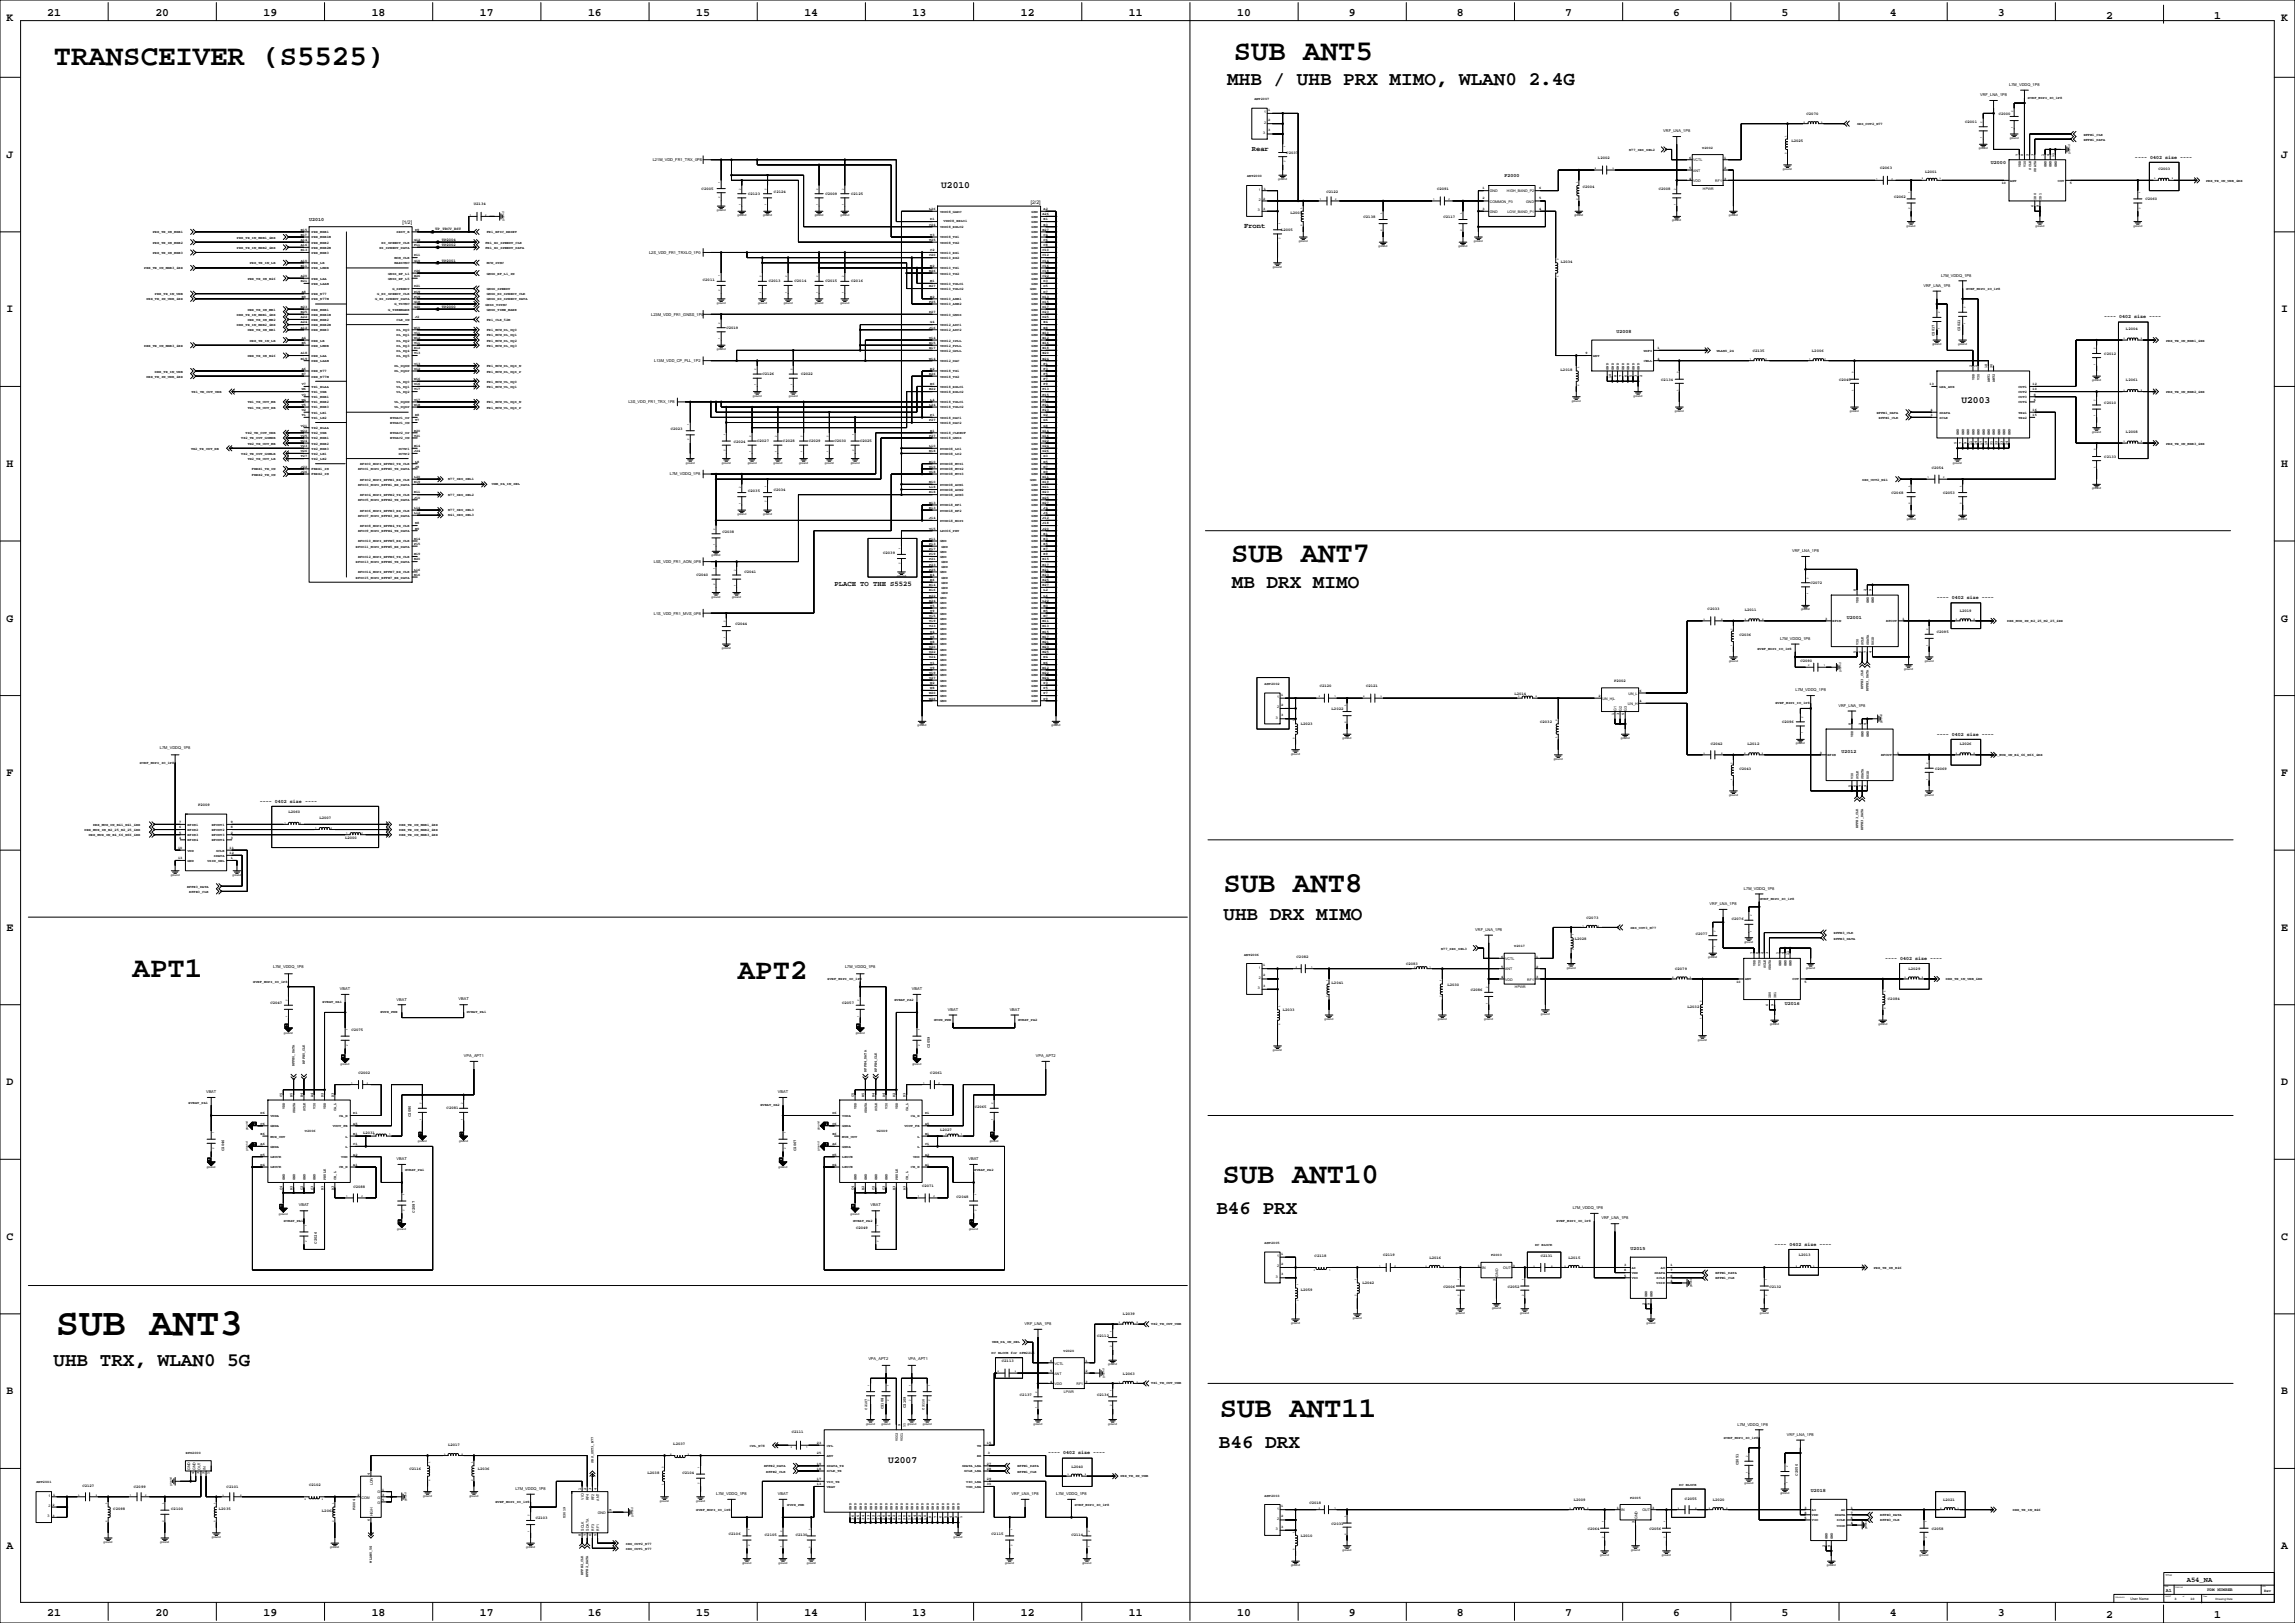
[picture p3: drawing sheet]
<svg xmlns="http://www.w3.org/2000/svg" width="2263mm" height="1600mm" viewBox="0 0 2263 1600" stroke-linecap="round" stroke-linejoin="round" font-family="sans-serif">
<defs><g id="words">
<text font-size="38.5" x="55" y="1316">SUB ANT3</text>
<g font-size="28.6">
<text x="1216" y="59">SUB ANT5</text>
<text x="53" y="64">TRANSCEIVER (S5525)</text>
<text x="1214" y="554">SUB ANT7</text>
<text x="1206" y="879">SUB ANT8</text>
<text x="131" y="963">APT1</text>
<text x="728" y="965">APT2</text>
<text x="1205" y="1166">SUB ANT10</text>
<text x="1203" y="1397">SUB ANT11</text>
</g>
<g font-size="19">
<text x="1210" y="84">MHB / UHB PRX MIMO, WLAN0 2.4G</text>
<text x="1214" y="579">MB DRX MIMO</text>
<text x="1206" y="907">UHB DRX MIMO</text>
<text x="1199" y="1196">B46 PRX</text>
<text x="53" y="1346">UHB TRX, WLAN0 5G</text>
<text x="1202" y="1427">B46 DRX</text>
</g>
<g font-size="11.3">
<text x="47" y="16">21</text>
<text x="153" y="16">20</text>
<text x="260" y="16">19</text>
<text x="367" y="16">18</text>
<text x="473" y="16">17</text>
<text x="580" y="16">16</text>
<text x="686" y="16">15</text>
<text x="793" y="16">14</text>
<text x="900" y="16">13</text>
<text x="1006" y="16">12</text>
<text x="1113" y="16">11</text>
<text x="1220" y="16">10</text>
<text x="1330" y="16">9</text>
<text x="1436" y="16">8</text>
<text x="1543" y="16">7</text>
<text x="1650" y="16">6</text>
<text x="1756" y="16">5</text>
<text x="1863" y="16">4</text>
<text x="1970" y="16">3</text>
<text x="7" y="21">K</text>
<text x="2076" y="18">2</text>
<text x="2183" y="18">1</text>
<text x="2249" y="21">K</text>
<text x="7" y="156">J</text>
<text x="2249" y="156">J</text>
<text x="7" y="308">I</text>
<text x="2249" y="308">I</text>
<text x="7" y="460">H</text>
<text x="2249" y="460">H</text>
<text x="7" y="613">G</text>
<text x="2249" y="613">G</text>
<text x="7" y="765">F</text>
<text x="2249" y="765">F</text>
<text x="7" y="917">E</text>
<text x="2249" y="917">E</text>
<text x="7" y="1070">D</text>
<text x="2249" y="1070">D</text>
<text x="7" y="1222">C</text>
<text x="2249" y="1222">C</text>
<text x="7" y="1374">B</text>
<text x="2249" y="1374">B</text>
<text x="7" y="1527">A</text>
<text x="2249" y="1527">A</text>
<text x="47" y="1593">21</text>
<text x="153" y="1593">20</text>
<text x="260" y="1593">19</text>
<text x="367" y="1593">18</text>
<text x="473" y="1593">17</text>
<text x="580" y="1593">16</text>
<text x="686" y="1593">15</text>
<text x="793" y="1593">14</text>
<text x="900" y="1593">13</text>
<text x="1006" y="1593">12</text>
<text x="1113" y="1593">11</text>
<text x="1220" y="1593">10</text>
<text x="1330" y="1593">9</text>
<text x="1436" y="1593">8</text>
<text x="1543" y="1593">7</text>
<text x="1650" y="1593">6</text>
<text x="1756" y="1593">5</text>
<text x="1863" y="1593">4</text>
<text x="1970" y="1593">3</text>
<text x="2076" y="1595">2</text>
<text x="2183" y="1595">1</text>
</g>
<g font-size="9.5">
<text x="928" y="186">U2010</text>
<text x="1934" y="397">U2003</text>
<text x="876" y="1442">U2007</text>
</g>
<g font-size="7.1">
<text x="1234" y="149">Rear</text>
<text x="1227" y="225">Front</text>
<text x="823" y="578">PLACE TO THE S5525</text>
<text x="2156" y="1559">A54_NA</text>
</g>
<g font-size="4.9">
<text x="1963" y="161">U2000</text>
<text x="2105" y="156">---- 0402 size ----</text>
<text x="1483" y="175">F2000</text>
<text x="1016" y="201">[2/2]</text>
<text x="305" y="217">U2010</text>
<text x="397" y="221">[1/2]</text>
<text x="2074" y="314">---- 0402 size ----</text>
<text x="1594" y="328">U2008</text>
<text x="1909" y="591">---- 0402 size ----</text>
<text x="1821" y="610">U2001</text>
<text x="1909" y="725">---- 0402 size ----</text>
<text x="1816" y="742">U2012</text>
<text x="256" y="791">---- 0402 size ----</text>
<text x="1859" y="946">---- 0402 size ----</text>
<text x="1760" y="991">U2016</text>
<text x="1749" y="1228">---- 0402 size ----</text>
<text x="1607" y="1232">U2015</text>
<text x="1033" y="1434">---- 0402 size ----</text>
<text x="1785" y="1471">U2018</text>
<text x="2135" y="1569">A1</text>
</g>
<text font-size="4.2" x="2176" y="1568">PDM NUMBER</text>
<g font-size="3.9">
<text x="1981" y="85">L7M_VDDQ_1P8</text>
<text x="1952" y="95">VRF_LNA_1P8</text>
<text x="1781" y="113">C2070</text>
<text x="1971" y="114">C2000</text>
<text x="1938" y="121">C2001</text>
<text x="1640" y="130">VRF_LNA_1P8</text>
<text x="1766" y="140">L2025</text>
<text x="1268" y="151">C2037</text>
<text x="644" y="159">L21M_VDD_FR1_TRX_0P8</text>
<text x="1575" y="157">L2002</text>
<text x="1854" y="167">C2063</text>
<text x="2128" y="168">C2003</text>
<text x="1898" y="170">L2001</text>
<text x="1560" y="186">C2004</text>
<text x="692" y="187">C2005</text>
<text x="738" y="192">C2123</text>
<text x="763" y="191">C2124</text>
<text x="814" y="192">C2009</text>
<text x="839" y="192">C2125</text>
<text x="1308" y="190">C2122</text>
<text x="1417" y="187">C2091</text>
<text x="1635" y="187">C2008</text>
<text x="1868" y="195">C2062</text>
<text x="2115" y="197">C2060</text>
<text x="467" y="202">U2134</text>
<text x="1272" y="211">L2003</text>
<text x="1344" y="215">C2138</text>
<text x="1423" y="215">C2117</text>
<text x="429" y="226">TP_TRCV_RST</text>
<text x="1263" y="227">L2005</text>
<text x="436" y="238">TP2004</text>
<text x="436" y="243">TP2002</text>
<text x="640" y="250">L2S_VDD_FR1_TRXLO_1P0</text>
<text x="436" y="258">TP2001</text>
<text x="1539" y="259">L2034</text>
<text x="1914" y="273">L7M_VDDQ_1P8</text>
<text x="693" y="277">C2011</text>
<text x="758" y="278">C2013</text>
<text x="783" y="278">C2014</text>
<text x="814" y="278">C2015</text>
<text x="839" y="278">C2016</text>
<text x="1896" y="283">VRF_LNA_1P8</text>
<text x="436" y="304">TP2000</text>
<text x="642" y="311">L23M_VDD_FR1_GNSS_1P0</text>
<text x="716" y="324">C2019</text>
<text x="1933" y="326" transform="rotate(-90 1933 326)">C2021</text>
<text x="2096" y="325">L2004</text>
<text x="1907" y="331" transform="rotate(-90 1907 331)">C2017</text>
<text x="1728" y="347">C2135</text>
<text x="1786" y="347">L2006</text>
<text x="2075" y="350">C2012</text>
<text x="645" y="357">L13M_VDD_CP_PLL_1P2</text>
<text x="1539" y="366">L2018</text>
<text x="752" y="370">C2126</text>
<text x="790" y="370">C2022</text>
<text x="1638" y="375">C2134</text>
<text x="1813" y="375">C2045</text>
<text x="2096" y="376">L2061</text>
<text x="620" y="398">L3S_VDD_FR1_TRX_1P8</text>
<text x="2075" y="398">C2010</text>
<text x="661" y="424">C2023</text>
<text x="2096" y="427">L2008</text>
<text x="724" y="437">C2024</text>
<text x="747" y="436">C2027</text>
<text x="772" y="436">C2028</text>
<text x="797" y="436">C2029</text>
<text x="823" y="436">C2030</text>
<text x="848" y="436">C2025</text>
<text x="2075" y="451">C2133</text>
<text x="1905" y="462">C2054</text>
<text x="660" y="469">L7M_VDDQ_1P8</text>
<text x="738" y="485">C2035</text>
<text x="763" y="484">C2034</text>
<text x="1865" y="487">C2068</text>
<text x="1916" y="487">C2053</text>
<text x="712" y="526">C2038</text>
<text x="1767" y="544">VRF_LNA_1P8</text>
<text x="871" y="546">C2039</text>
<text x="645" y="555">L5S_VDD_FR1_AON_0P8</text>
<text x="687" y="568">C2040</text>
<text x="734" y="565">C2041</text>
<text x="1785" y="575">C2072</text>
<text x="645" y="606">L1S_VDD_FR1_MVS_0P8</text>
<text x="1684" y="601">C2033</text>
<text x="1720" y="602">L2011</text>
<text x="1932" y="603">L2019</text>
<text x="725" y="616">C2044</text>
<text x="1715" y="627">C2036</text>
<text x="1910" y="624">C2095</text>
<text x="1755" y="631">L7M_VDDQ_1P8</text>
<text x="1775" y="653">C2090</text>
<text x="1301" y="677">C2120</text>
<text x="1347" y="677">C2121</text>
<text x="1591" y="672">F2002</text>
<text x="1770" y="681">L7M_VDDQ_1P8</text>
<text x="1493" y="685">L2014</text>
<text x="1313" y="700">L2022</text>
<text x="1813" y="697">VRF_LNA_1P8</text>
<text x="1519" y="713">C2032</text>
<text x="1757" y="713">C2096</text>
<text x="1282" y="715">L2023</text>
<text x="1687" y="734">C2042</text>
<text x="1723" y="734">L2012</text>
<text x="1932" y="734">L2026</text>
<text x="158" y="738">L7M_VDDQ_1P8</text>
<text x="1715" y="759">C2043</text>
<text x="1908" y="759">C2069</text>
<text x="195" y="794">F2009</text>
<text x="284" y="802">L2060</text>
<text x="315" y="807">L2007</text>
<text x="340" y="827">L2000</text>
<text x="1719" y="877">L7M_VDDQ_1P8</text>
<text x="1686" y="892">VRF_LNA_1P8</text>
<text x="1564" y="906">C2073</text>
<text x="1708" y="907">C2076</text>
<text x="1455" y="918">VRF_LNA_1P8</text>
<text x="1672" y="922">C2077</text>
<text x="1553" y="927">L2028</text>
<text x="1278" y="944">C2082</text>
<text x="1386" y="951">C2083</text>
<text x="269" y="954">L7M_VDDQ_1P8</text>
<text x="833" y="954">L7M_VDDQ_1P8</text>
<text x="1652" y="956">C2079</text>
<text x="1882" y="956">L2029</text>
<text x="1313" y="970">L2041</text>
<text x="1427" y="972">L2030</text>
<text x="335" y="976">VBAT</text>
<text x="899" y="976">VBAT</text>
<text x="1450" y="977">C2086</text>
<text x="267" y="990">C2047</text>
<text x="391" y="987">VBAT</text>
<text x="452" y="986">VBAT</text>
<text x="830" y="990">C2057</text>
<text x="1861" y="986">C2084</text>
<text x="1664" y="993">L2032</text>
<text x="935" y="997">VBAT</text>
<text x="995" y="996">VBAT</text>
<text x="1265" y="997">L2033</text>
<text x="346" y="1016">C2075</text>
<text x="917" y="1033" transform="rotate(-90 917 1033)">C2059</text>
<text x="457" y="1042">VPA_APT1</text>
<text x="1021" y="1042">VPA_APT2</text>
<text x="353" y="1059">C2002</text>
<text x="917" y="1059">C2061</text>
<text x="203" y="1077">VBAT</text>
<text x="767" y="1077">VBAT</text>
<text x="440" y="1093">C2081</text>
<text x="961" y="1092">C2065</text>
<text x="405" y="1101" transform="rotate(-90 405 1101)">C2080</text>
<text x="927" y="1115">L2027</text>
<text x="358" y="1118">L2031</text>
<text x="221" y="1135" transform="rotate(-90 221 1135)">C2046</text>
<text x="785" y="1135" transform="rotate(-90 785 1135)">C2067</text>
<text x="391" y="1143">VBAT</text>
<text x="955" y="1143">VBAT</text>
<text x="909" y="1170">C2071</text>
<text x="348" y="1171">C2088</text>
<text x="943" y="1181">C2048</text>
<text x="295" y="1189">VBAT</text>
<text x="858" y="1189">VBAT</text>
<text x="1551" y="1192">L7M_VDDQ_1P8</text>
<text x="409" y="1196" transform="rotate(-90 409 1196)">C2087</text>
<text x="1579" y="1202">VRF_LNA_1P8</text>
<text x="844" y="1211">C2049</text>
<text x="312" y="1226" transform="rotate(-90 312 1226)">C2026</text>
<text x="1296" y="1239">C2118</text>
<text x="1364" y="1239">C2119</text>
<text x="1409" y="1241">L2016</text>
<text x="1519" y="1239">C2131</text>
<text x="1547" y="1241">L2015</text>
<text x="1774" y="1239">L2013</text>
<text x="1343" y="1266">L2042</text>
<text x="1423" y="1270">C2006</text>
<text x="1487" y="1270">C2052</text>
<text x="1745" y="1270">C2132</text>
<text x="1282" y="1272">L2059</text>
<text x="1107" y="1297">L2039</text>
<text x="1010" y="1306">VRF_LNA_1P8</text>
<text x="1082" y="1318">C2112</text>
<text x="856" y="1340">VPA_APT2</text>
<text x="895" y="1340">VPA_APT1</text>
<text x="988" y="1342">C2113</text>
<text x="1107" y="1355">L2063</text>
<text x="1006" y="1376">C2137</text>
<text x="1082" y="1377">C2136</text>
<text x="871" y="1389" transform="rotate(-90 871 1389)">C2108</text>
<text x="893" y="1388" transform="rotate(-90 893 1388)">C2109</text>
<text x="1713" y="1405">L7M_VDDQ_1P8</text>
<text x="781" y="1412">C2111</text>
<text x="1762" y="1415">VRF_LNA_1P8</text>
<text x="442" y="1426">L2017</text>
<text x="664" y="1424">L2037</text>
<text x="1714" y="1444" transform="rotate(-90 1714 1444)">C2051</text>
<text x="404" y="1449">C2116</text>
<text x="471" y="1449">L2036</text>
<text x="1056" y="1447">L2040</text>
<text x="638" y="1453">L2038</text>
<text x="673" y="1453">C2104</text>
<text x="1773" y="1455" transform="rotate(-90 1773 1455)">C2050</text>
<text x="81" y="1465">C2127</text>
<text x="132" y="1466">C2099</text>
<text x="223" y="1466">C2101</text>
<text x="305" y="1465">C2102</text>
<text x="508" y="1469">L7M_VDDQ_1P8</text>
<text x="706" y="1474">L7M_VDDQ_1P8</text>
<text x="767" y="1474">VBAT</text>
<text x="997" y="1474">VRF_LNA_1P8</text>
<text x="1041" y="1474">L7M_VDDQ_1P8</text>
<text x="1552" y="1479">L2009</text>
<text x="1661" y="1478">C2055</text>
<text x="1689" y="1479">L2020</text>
<text x="1916" y="1479">L2021</text>
<text x="1291" y="1482">C2018</text>
<text x="112" y="1488">C2098</text>
<text x="169" y="1488">C2100</text>
<text x="216" y="1488">L2035</text>
<text x="317" y="1490">L2062</text>
<text x="528" y="1497">C2103</text>
<text x="1313" y="1504">C2031</text>
<text x="1565" y="1509">C2064</text>
<text x="1626" y="1509">C2056</text>
<text x="1905" y="1508">C2058</text>
<text x="719" y="1513">C2106</text>
<text x="754" y="1514">C2105</text>
<text x="785" y="1514">C2130</text>
<text x="978" y="1513">C2115</text>
<text x="1056" y="1514">C2114</text>
<text x="1282" y="1515">L2010</text>
<text x="2232" y="1569">Rev</text>
</g>
<g font-size="3.5">
<text x="1237" y="98">ANT2007</text>
<text x="1999" y="98">@VRF_MIPI_IO_1P8</text>
<text x="1246" y="112">1</text>
<text x="1250" y="109">1</text>
<text x="1250" y="119">2</text>
<text x="1246" y="122">2</text>
<text x="1831" y="124">SRS_OUT2_N77</text>
<text x="1250" y="129">3</text>
<text x="1245" y="132">3</text>
<text x="2054" y="134">RFFE1_CLK</text>
<text x="2054" y="139">RFFE1_DATA</text>
<text x="1606" y="149">N77_SRS_SEL2</text>
<text x="1678" y="146">U2002</text>
<text x="1990" y="153" transform="rotate(-90 1990 153)">7</text>
<text x="1995" y="153" transform="rotate(-90 1995 153)">8</text>
<text x="2000" y="153" transform="rotate(-90 2000 153)">2</text>
<text x="2005" y="153" transform="rotate(-90 2005 153)">3</text>
<text x="2015" y="153" transform="rotate(-90 2015 153)">1</text>
<text x="2020" y="153" transform="rotate(-90 2020 153)">4</text>
<text x="2025" y="154" transform="rotate(-90 2025 154)">11</text>
<text x="1665" y="157">6</text>
<text x="1669" y="159">VCTL</text>
<text x="1700" y="157">1</text>
<text x="1665" y="167">5</text>
<text x="1700" y="167">2</text>
<text x="1992" y="165" transform="rotate(-90 1992 165)">VDD</text>
<text x="1997" y="165" transform="rotate(-90 1997 165)">VIO</text>
<text x="2002" y="167" transform="rotate(-90 2002 167)">SCLK</text>
<text x="2018" y="165" transform="rotate(-90 2018 165)">GND</text>
<text x="2023" y="165" transform="rotate(-90 2023 165)">GND</text>
<text x="2028" y="165" transform="rotate(-90 2028 165)">GND</text>
<text x="1669" y="169">ANT</text>
<text x="2008" y="169" transform="rotate(-90 2008 169)">SDATA</text>
<text x="1229" y="175">ANT2000</text>
<text x="1665" y="177">4</text>
<text x="1669" y="179">VDD</text>
<text x="1691" y="179">RF1</text>
<text x="1700" y="177">3</text>
<text x="1982" y="179">ANT</text>
<text x="2029" y="179">OUT</text>
<text x="2175" y="180">PRX_TR_IN_UHB_4RX</text>
<text x="1974" y="182">10</text>
<text x="2041" y="182">5</text>
<text x="1241" y="188">1</text>
<text x="1246" y="187">1</text>
<text x="1462" y="186">1</text>
<text x="1469" y="190">GND</text>
<text x="1486" y="190">HIGH_BAND_P2</text>
<text x="1518" y="186">6</text>
<text x="1679" y="187">HPWR</text>
<text x="1245" y="197">2</text>
<text x="1462" y="196">2</text>
<text x="1518" y="196">5</text>
<text x="2008" y="197" transform="rotate(-90 2008 197)">ID0</text>
<text x="2013" y="197" transform="rotate(-90 2013 197)">ID1</text>
<text x="1241" y="198">2</text>
<text x="1469" y="200">COMMON_P3</text>
<text x="1505" y="200">GND</text>
<text x="916" y="207">L26</text>
<text x="927" y="210">VDD08_GADC</text>
<text x="1017" y="210">GND</text>
<text x="1029" y="207">A2</text>
<text x="1240" y="208">3</text>
<text x="1245" y="207">3</text>
<text x="1462" y="207">3</text>
<text x="1469" y="210">GND</text>
<text x="1486" y="210">LOW_BAND_P1</text>
<text x="1518" y="207">4</text>
<text x="2005" y="204" transform="rotate(-90 2005 204)">6</text>
<text x="2010" y="204" transform="rotate(-90 2010 204)">9</text>
<text x="1017" y="215">GND</text>
<text x="1028" y="212">A26</text>
<text x="917" y="217">D1</text>
<text x="930" y="219">VDD08_RXLO1</text>
<text x="1017" y="220">GND</text>
<text x="1029" y="217">B1</text>
<text x="296" y="227">B15</text>
<text x="409" y="227">D9</text>
<text x="916" y="222">C24</text>
<text x="927" y="225">VDD08_RXLO2</text>
<text x="1017" y="225">GND</text>
<text x="1028" y="227">B27</text>
<text x="1029" y="222">B3</text>
<text x="151" y="230">PRX_TR_IN_MHB1</text>
<text x="296" y="233">B17</text>
<text x="307" y="230">PRX_MHB1</text>
<text x="391" y="230">SRST_B</text>
<text x="424" y="230">1</text>
<text x="480" y="230">FR1_RFIC_RESET</text>
<text x="917" y="233">T3</text>
<text x="1017" y="230">GND</text>
<text x="1029" y="233">C4</text>
<text x="234" y="235">PRX_TR_IN_MHB1_4RX</text>
<text x="296" y="238">A14</text>
<text x="307" y="235">PRX_MHB1M</text>
<text x="408" y="238">G12</text>
<text x="916" y="238">T25</text>
<text x="927" y="235">VDD08_TX1</text>
<text x="1017" y="235">GND</text>
<text x="1029" y="238">C6</text>
<text x="151" y="240">PRX_TR_IN_MHB2</text>
<text x="234" y="245">PRX_TR_IN_MHB2_4RX</text>
<text x="296" y="243">A16</text>
<text x="307" y="240">PRX_MHB2</text>
<text x="307" y="245">PRX_MHB2M</text>
<text x="374" y="245">HI_SPEEDY_DATA</text>
<text x="376" y="240">HI_SPEEDY_CLK</text>
<text x="408" y="243">F11</text>
<text x="429" y="240">1</text>
<text x="429" y="246">1</text>
<text x="479" y="240">FR1_HI_SPEEDY_CLK</text>
<text x="479" y="245">FR1_HI_SPEEDY_DATA</text>
<text x="927" y="240">VDD08_TX2</text>
<text x="1017" y="240">GND</text>
<text x="1017" y="245">GND</text>
<text x="1029" y="243">C8</text>
<text x="151" y="250">PRX_TR_IN_MHB3</text>
<text x="296" y="248">B13</text>
<text x="307" y="250">PRX_MHB3</text>
<text x="917" y="248">C2</text>
<text x="927" y="250">VDD10_RX1</text>
<text x="1017" y="250">GND</text>
<text x="1028" y="248">C10</text>
<text x="296" y="258">A10</text>
<text x="389" y="255">MON_CLK</text>
<text x="408" y="258">G10</text>
<text x="408" y="253">D11</text>
<text x="916" y="253">C20</text>
<text x="927" y="255">VDD10_RX2</text>
<text x="1017" y="255">GND</text>
<text x="1028" y="258">C14</text>
<text x="1028" y="253">C12</text>
<text x="246" y="261">PRX_TR_IN_LB</text>
<text x="296" y="263">B11</text>
<text x="307" y="260">PRX_LB</text>
<text x="389" y="260">MARSYNC</text>
<text x="429" y="261">1</text>
<text x="480" y="261">MCW_SYNC</text>
<text x="917" y="263">N2</text>
<text x="1017" y="260">GND</text>
<text x="1028" y="263">C16</text>
<text x="142" y="266">PRX_TR_IN_MHB3_4RX</text>
<text x="307" y="266">PRX_LMHB</text>
<text x="408" y="268">C26</text>
<text x="916" y="268">N26</text>
<text x="927" y="266">VDD10_TX1</text>
<text x="1017" y="266">GND</text>
<text x="1028" y="268">C18</text>
<text x="244" y="276">PRX_TR_IN_B46</text>
<text x="296" y="273">A20</text>
<text x="307" y="276">PRX_LAA</text>
<text x="383" y="271">GNSS_RF_L1</text>
<text x="383" y="276">GNSS_RF_L5</text>
<text x="408" y="273">E26</text>
<text x="480" y="271">GNSS_RF_L1_IN</text>
<text x="927" y="271">VDD10_TX2</text>
<text x="1017" y="276">GND</text>
<text x="1017" y="271">GND</text>
<text x="1028" y="273">C22</text>
<text x="296" y="278">B21</text>
<text x="307" y="281">PRX_LAAM</text>
<text x="917" y="278">M1</text>
<text x="927" y="281">VDD10_TXLO1</text>
<text x="1017" y="281">GND</text>
<text x="1029" y="278">D3</text>
<text x="387" y="286">G_SPEEDY</text>
<text x="408" y="283">D21</text>
<text x="480" y="286">GNSS_SPEEDY</text>
<text x="916" y="283">M27</text>
<text x="927" y="286">VDD10_TXLO2</text>
<text x="1016" y="286">GND</text>
<text x="1029" y="283">D5</text>
<text x="1938" y="285">@VRF_MIPI_IO_1P8</text>
<text x="153" y="291">PRX_TR_IN_UHB</text>
<text x="298" y="288">A8</text>
<text x="298" y="293">B9</text>
<text x="307" y="291">PRX_N77</text>
<text x="372" y="291">G_HI_SPEEDY_CLK</text>
<text x="408" y="288">D19</text>
<text x="408" y="293">F19</text>
<text x="480" y="291">GNSS_HI_SPEEDY_CLK</text>
<text x="917" y="293">E2</text>
<text x="1017" y="291">GND</text>
<text x="1028" y="293">D13</text>
<text x="1029" y="288">D7</text>
<text x="144" y="296">PRX_TR_IN_UHB_4RX</text>
<text x="307" y="296">PRX_N77M</text>
<text x="370" y="296">G_HI_SPEEDY_DATA</text>
<text x="408" y="299">G18</text>
<text x="480" y="296">GNSS_HI_SPEEDY_DATA</text>
<text x="916" y="299">F25</text>
<text x="927" y="296">VDD10_ABB1</text>
<text x="1017" y="296">GND</text>
<text x="1028" y="299">D15</text>
<text x="296" y="304">B23</text>
<text x="389" y="301">G_TSYNC</text>
<text x="408" y="304">G20</text>
<text x="479" y="301">GNSS_TSYNC</text>
<text x="927" y="301">VDD10_ABB2</text>
<text x="1017" y="301">GND</text>
<text x="1028" y="304">D17</text>
<text x="234" y="311">DRX_TR_IN_MHB1_4RX</text>
<text x="244" y="306">DRX_TR_IN_MB1</text>
<text x="296" y="309">B25</text>
<text x="307" y="306">DRX_MHB1</text>
<text x="307" y="311">DRX_MHB1M</text>
<text x="383" y="306">G_TIMEMARK</text>
<text x="429" y="306">1</text>
<text x="480" y="306">GNSS_TIME_MARK</text>
<text x="916" y="309">D27</text>
<text x="927" y="311">VDD10_GNSS</text>
<text x="1017" y="306">GND</text>
<text x="1017" y="311">GND</text>
<text x="1028" y="309">D23</text>
<text x="244" y="316">DRX_TR_IN_MB2</text>
<text x="296" y="314">A22</text>
<text x="307" y="316">DRX_MHB2</text>
<text x="391" y="316">CLK_IN</text>
<text x="409" y="314">J2</text>
<text x="480" y="316">FR1_CLK_52M</text>
<text x="1017" y="316">GND</text>
<text x="1028" y="314">D25</text>
<text x="234" y="321">DRX_TR_IN_MHB2_4RX</text>
<text x="296" y="319">A24</text>
<text x="296" y="324">A12</text>
<text x="307" y="321">DRX_MHB2M</text>
<text x="408" y="324">W10</text>
<text x="916" y="324">J16</text>
<text x="917" y="319">G4</text>
<text x="927" y="321">VDD12_ADC1</text>
<text x="1017" y="321">GND</text>
<text x="1029" y="324">E8</text>
<text x="1029" y="319">E4</text>
<text x="244" y="327">DRX_TR_IN_HB1</text>
<text x="307" y="326">DRX_MHB3</text>
<text x="391" y="326">DL_DQ0</text>
<text x="408" y="329">V11</text>
<text x="480" y="327">FR1_MCW_DL_DQ0</text>
<text x="927" y="326">VDD12_ADC2</text>
<text x="1017" y="326">GND</text>
<text x="1028" y="329">E10</text>
<text x="298" y="334">A4</text>
<text x="391" y="332">DL_DQ1</text>
<text x="408" y="334">W12</text>
<text x="480" y="332">FR1_MCW_DL_DQ1</text>
<text x="916" y="334">U14</text>
<text x="1017" y="332">GND</text>
<text x="1028" y="334">E12</text>
<text x="142" y="342">DRX_TR_IN_MHB3_4RX</text>
<text x="246" y="337">DRX_TR_IN_LB</text>
<text x="298" y="339">B5</text>
<text x="307" y="337">DRX_LB</text>
<text x="307" y="342">DRX_LMHB</text>
<text x="391" y="342">DL_DQ3</text>
<text x="391" y="337">DL_DQ2</text>
<text x="408" y="339">T11</text>
<text x="480" y="337">FR1_MCW_DL_DQ2</text>
<text x="480" y="342">FR1_MCW_DL_DQ3</text>
<text x="916" y="339">H15</text>
<text x="927" y="337">VDD12_IPLL</text>
<text x="927" y="342">VDD12_FPLL</text>
<text x="1017" y="342">GND</text>
<text x="1017" y="337">GND</text>
<text x="1028" y="339">E16</text>
<text x="2136" y="337">PRX_TR_IN_MHB1_4RX</text>
<text x="391" y="347">DL_DQ4</text>
<text x="408" y="344">R12</text>
<text x="916" y="344">H17</text>
<text x="927" y="347">VDD12_GPLL</text>
<text x="1017" y="347">GND</text>
<text x="1028" y="344">E18</text>
<text x="1621" y="347">WIFI</text>
<text x="1634" y="344">1</text>
<text x="1693" y="347">WLAN0_2G</text>
<text x="244" y="352">DRX_TR_IN_B46</text>
<text x="296" y="349">A18</text>
<text x="307" y="352">DRX_LAA</text>
<text x="391" y="352">DL_DQ5</text>
<text x="408" y="349">T13</text>
<text x="1017" y="352">GND</text>
<text x="1028" y="349">E20</text>
<text x="1563" y="349">9</text>
<text x="1571" y="352">ANT</text>
<text x="296" y="354">B19</text>
<text x="307" y="357">DRX_LAAM</text>
<text x="408" y="359">V13</text>
<text x="916" y="354">W14</text>
<text x="927" y="357">VDD12_DAC</text>
<text x="1017" y="357">GND</text>
<text x="1028" y="354">E24</text>
<text x="1029" y="359">F1</text>
<text x="1621" y="357">CELL</text>
<text x="1634" y="354">4</text>
<text x="298" y="365">A6</text>
<text x="389" y="362">DL_DQSN</text>
<text x="408" y="365">U12</text>
<text x="480" y="362">FR1_MCW_DL_DQS_N</text>
<text x="917" y="365">R2</text>
<text x="1017" y="362">GND</text>
<text x="1029" y="365">F3</text>
<text x="1586" y="364" transform="rotate(-90 1586 364)">GND</text>
<text x="1591" y="364" transform="rotate(-90 1591 364)">GND</text>
<text x="1596" y="364" transform="rotate(-90 1596 364)">GND</text>
<text x="1601" y="364" transform="rotate(-90 1601 364)">GND</text>
<text x="1606" y="364" transform="rotate(-90 1606 364)">GND</text>
<text x="1611" y="364" transform="rotate(-90 1611 364)">GND</text>
<text x="1616" y="364" transform="rotate(-90 1616 364)">GND</text>
<text x="1944" y="362" transform="rotate(-90 1944 362)">2</text>
<text x="1949" y="362" transform="rotate(-90 1949 362)">1</text>
<text x="1959" y="363" transform="rotate(-90 1959 363)">18</text>
<text x="1964" y="363" transform="rotate(-90 1964 363)">20</text>
<text x="153" y="367">DRX_TR_IN_UHB</text>
<text x="298" y="370">B7</text>
<text x="307" y="367">DRX_N77</text>
<text x="389" y="367">DL_DQSP</text>
<text x="480" y="367">FR1_MCW_DL_DQS_P</text>
<text x="916" y="370">R26</text>
<text x="927" y="367">VDD18_TX1</text>
<text x="1017" y="367">GND</text>
<text x="1029" y="370">F5</text>
<text x="1594" y="372" transform="rotate(-90 1594 372)">8</text>
<text x="1599" y="372" transform="rotate(-90 1599 372)">7</text>
<text x="1604" y="372" transform="rotate(-90 1604 372)">6</text>
<text x="1609" y="372" transform="rotate(-90 1609 372)">5</text>
<text x="1614" y="372" transform="rotate(-90 1614 372)">3</text>
<text x="1619" y="372" transform="rotate(-90 1619 372)">2</text>
<text x="144" y="372">DRX_TR_IN_UHB_4RX</text>
<text x="307" y="372">DRX_N77M</text>
<text x="391" y="377">UL_DQ0</text>
<text x="408" y="375">W16</text>
<text x="480" y="377">FR1_MCW_UL_DQ0</text>
<text x="927" y="372">VDD18_TX2</text>
<text x="1017" y="372">GND</text>
<text x="1017" y="377">GND</text>
<text x="1029" y="375">F7</text>
<text x="1589" y="373" transform="rotate(-90 1589 373)">10</text>
<text x="1947" y="375" transform="rotate(-90 1947 375)">VDD</text>
<text x="1952" y="375" transform="rotate(-90 1952 375)">VIO</text>
<text x="1962" y="377" transform="rotate(-90 1962 377)">ANT1</text>
<text x="1967" y="377" transform="rotate(-90 1967 377)">ANT2</text>
<text x="298" y="380">V7</text>
<text x="307" y="382">TX1_ELAA</text>
<text x="391" y="382">UL_DQ1</text>
<text x="408" y="380">U16</text>
<text x="480" y="382">FR1_MCW_UL_DQ1</text>
<text x="917" y="380">E6</text>
<text x="927" y="382">VDD18_RXLO1</text>
<text x="1017" y="382">GND</text>
<text x="1029" y="380">F9</text>
<text x="1902" y="380">13</text>
<text x="1912" y="382">LNA_AUX</text>
<text x="1990" y="382">OUT1</text>
<text x="2004" y="380">12</text>
<text x="189" y="388">TX1_TR_OUT_UHB</text>
<text x="298" y="385">W6</text>
<text x="298" y="390">V3</text>
<text x="307" y="387">TX1_UHB</text>
<text x="391" y="387">UL_DQ2</text>
<text x="408" y="385">T17</text>
<text x="916" y="385">E22</text>
<text x="927" y="387">VDD18_RXLO2</text>
<text x="1017" y="387">GND</text>
<text x="1028" y="385">F13</text>
<text x="1028" y="390">F15</text>
<text x="1990" y="387">OUT2</text>
<text x="2004" y="385">10</text>
<text x="2005" y="390">8</text>
<text x="2136" y="388">PRX_TR_IN_MHB2_4RX</text>
<text x="298" y="395">W4</text>
<text x="307" y="392">TX1_MHB1</text>
<text x="408" y="395">V17</text>
<text x="917" y="395">L4</text>
<text x="1017" y="392">GND</text>
<text x="1028" y="395">F17</text>
<text x="1990" y="392">OUT3</text>
<text x="2005" y="395">6</text>
<text x="244" y="398">TX1_TR_OUT_MB</text>
<text x="298" y="400">V5</text>
<text x="307" y="398">TX1_MHB2</text>
<text x="389" y="398">UL_DQSN</text>
<text x="408" y="400">W18</text>
<text x="480" y="398">FR1_MCW_UL_DQS_N</text>
<text x="916" y="400">L24</text>
<text x="927" y="398">VDD18_TXLO1</text>
<text x="1017" y="398">GND</text>
<text x="1028" y="400">F21</text>
<text x="1990" y="398">OUT4</text>
<text x="244" y="403">TX1_TR_OUT_HB</text>
<text x="298" y="405">U2</text>
<text x="307" y="408">TX1_LB1</text>
<text x="307" y="403">TX1_MHB3</text>
<text x="389" y="403">UL_DQSP</text>
<text x="480" y="403">FR1_MCW_UL_DQS_P</text>
<text x="927" y="403">VDD18_TXLO2</text>
<text x="1017" y="408">GND</text>
<text x="1017" y="403">GND</text>
<text x="1028" y="405">F23</text>
<text x="1850" y="408">RFFE1_DATA</text>
<text x="1904" y="405">4</text>
<text x="1912" y="408">SDATA</text>
<text x="1990" y="408">TRx1</text>
<text x="2004" y="405">16</text>
<text x="298" y="410">T1</text>
<text x="307" y="413">TX1_LB2</text>
<text x="385" y="413">ETDAC1_OP</text>
<text x="409" y="410">R8</text>
<text x="917" y="410">P1</text>
<text x="927" y="413">VDD18_DAC1</text>
<text x="1017" y="413">GND</text>
<text x="1029" y="410">G2</text>
<text x="1853" y="413">RFFE1_CLK</text>
<text x="1904" y="410">3</text>
<text x="1912" y="413">SCLK</text>
<text x="1990" y="413">TRx2</text>
<text x="2004" y="410">15</text>
<text x="385" y="418">ETDAC1_ON</text>
<text x="409" y="415">T7</text>
<text x="916" y="415">P27</text>
<text x="927" y="418">VDD18_DAC2</text>
<text x="1017" y="418">GND</text>
<text x="1029" y="415">G6</text>
<text x="296" y="426">W22</text>
<text x="296" y="420">V21</text>
<text x="307" y="423">TX2_ELAA</text>
<text x="408" y="426">R20</text>
<text x="917" y="426">H1</text>
<text x="1017" y="423">GND</text>
<text x="1028" y="426">G14</text>
<text x="1029" y="420">G8</text>
<text x="242" y="428">TX2_TR_OUT_UHB</text>
<text x="296" y="431">V25</text>
<text x="307" y="428">TX2_UHB</text>
<text x="385" y="428">ETDAC2_OP</text>
<text x="408" y="431">T21</text>
<text x="916" y="431">F27</text>
<text x="927" y="428">VDD18_CLKBUF</text>
<text x="1017" y="428">GND</text>
<text x="1028" y="431">G16</text>
<text x="1931" y="429" transform="rotate(-90 1931 429)">GND</text>
<text x="1936" y="429" transform="rotate(-90 1936 429)">GND</text>
<text x="1942" y="429" transform="rotate(-90 1942 429)">GND</text>
<text x="1947" y="429" transform="rotate(-90 1947 429)">GND</text>
<text x="1952" y="429" transform="rotate(-90 1952 429)">GND</text>
<text x="1957" y="429" transform="rotate(-90 1957 429)">GND</text>
<text x="1962" y="429" transform="rotate(-90 1962 429)">GND</text>
<text x="1967" y="429" transform="rotate(-90 1967 429)">GND</text>
<text x="1972" y="429" transform="rotate(-90 1972 429)">GND</text>
<text x="1977" y="429" transform="rotate(-90 1977 429)">GND</text>
<text x="1982" y="429" transform="rotate(-90 1982 429)">GND</text>
<text x="238" y="433">TX2_TR_OUT_GSMHB</text>
<text x="296" y="436">W24</text>
<text x="307" y="433">TX2_MHB1</text>
<text x="385" y="433">ETDAC2_ON</text>
<text x="927" y="433">VDD18_GNSS</text>
<text x="1017" y="433">GND</text>
<text x="1028" y="436">G22</text>
<text x="1929" y="438" transform="rotate(-90 1929 438)">5</text>
<text x="1934" y="438" transform="rotate(-90 1934 438)">7</text>
<text x="1939" y="438" transform="rotate(-90 1939 438)">9</text>
<text x="188" y="443">TX2_TR_OUT_HB</text>
<text x="244" y="438">TX2_TR_OUT_MB</text>
<text x="296" y="441">V23</text>
<text x="307" y="443">TX2_MHB3</text>
<text x="307" y="438">TX2_MHB2</text>
<text x="393" y="443">DCTP1</text>
<text x="408" y="441">E14</text>
<text x="916" y="441">L10</text>
<text x="927" y="443">DVDD08_LO1</text>
<text x="1017" y="443">GND</text>
<text x="1017" y="438">GND</text>
<text x="1028" y="441">G24</text>
<text x="1944" y="439" transform="rotate(-90 1944 439)">11</text>
<text x="1949" y="439" transform="rotate(-90 1949 439)">14</text>
<text x="1954" y="439" transform="rotate(-90 1954 439)">17</text>
<text x="1959" y="439" transform="rotate(-90 1959 439)">19</text>
<text x="1964" y="439" transform="rotate(-90 1964 439)">21</text>
<text x="1969" y="439" transform="rotate(-90 1969 439)">22</text>
<text x="1975" y="439" transform="rotate(-90 1975 439)">23</text>
<text x="1980" y="439" transform="rotate(-90 1980 439)">24</text>
<text x="2136" y="438">PRX_TR_IN_MHB3_4RX</text>
<text x="238" y="448">TX2_TR_OUT_GSMLB</text>
<text x="296" y="446">U26</text>
<text x="307" y="448">TX2_LB1</text>
<text x="393" y="448">DCTP2</text>
<text x="408" y="446">J24</text>
<text x="916" y="446">N18</text>
<text x="927" y="448">DVDD08_LO2</text>
<text x="1017" y="448">GND</text>
<text x="1028" y="446">G26</text>
<text x="244" y="454">TX2_TR_OUT_LB</text>
<text x="296" y="451">T27</text>
<text x="307" y="453">TX2_LB2</text>
<text x="409" y="456">L8</text>
<text x="916" y="456">R10</text>
<text x="1017" y="453">GND</text>
<text x="1029" y="451">H3</text>
<text x="1029" y="456">H5</text>
<text x="296" y="461">J22</text>
<text x="355" y="459">RFIO0_MIPI_RFFE0_TX_CLK</text>
<text x="409" y="461">J8</text>
<text x="916" y="461">U10</text>
<text x="927" y="459">DVDD08_MVS1</text>
<text x="1017" y="459">GND</text>
<text x="1029" y="461">H7</text>
<text x="248" y="464">FBRX1_TR_IN</text>
<text x="296" y="466">J26</text>
<text x="307" y="464">FBRX1_IN</text>
<text x="353" y="464">RFIO1_MIPI_RFFE0_TX_DATA</text>
<text x="916" y="466">U18</text>
<text x="927" y="464">DVDD08_MVS2</text>
<text x="1017" y="464">GND</text>
<text x="1029" y="466">H9</text>
<text x="248" y="469">FBRX2_TR_IN</text>
<text x="307" y="469">FBRX2_IN</text>
<text x="355" y="474">RFIO2_MIPI_RFFE1_RX_CLK</text>
<text x="408" y="471">L20</text>
<text x="442" y="473">N77_SRS_SEL1</text>
<text x="927" y="469">DVDD08_MVS3</text>
<text x="1016" y="474">GND</text>
<text x="1017" y="469">GND</text>
<text x="1028" y="471">H11</text>
<text x="353" y="479">RFIO3_MIPI_RFFE1_RX_DATA</text>
<text x="408" y="476">K19</text>
<text x="485" y="478">UHB_PA_IN_SEL</text>
<text x="916" y="476">N10</text>
<text x="927" y="479">DVDD08_AON1</text>
<text x="1017" y="479">GND</text>
<text x="1028" y="476">H19</text>
<text x="1836" y="474">SRS_OUT2_N41</text>
<text x="916" y="481">L18</text>
<text x="927" y="484">DVDD08_AON2</text>
<text x="1017" y="484">GND</text>
<text x="1028" y="481">H21</text>
<text x="355" y="489">RFIO4_MIPI_RFFE2_TX_CLK</text>
<text x="408" y="492">J10</text>
<text x="408" y="486">K11</text>
<text x="442" y="489">N77_SRS_SEL2</text>
<text x="916" y="486">R18</text>
<text x="927" y="489">DVDD08_AON3</text>
<text x="1017" y="489">GND</text>
<text x="1028" y="492">H25</text>
<text x="1028" y="486">H23</text>
<text x="353" y="494">RFIO5_MIPI_RFFE2_TX_DATA</text>
<text x="916" y="497">H13</text>
<text x="1017" y="494">GND</text>
<text x="1028" y="497">H27</text>
<text x="408" y="502">L14</text>
<text x="442" y="504">N77_SRS_SEL3</text>
<text x="916" y="502">K13</text>
<text x="927" y="499">DVDD18_RF1</text>
<text x="1017" y="499">GND</text>
<text x="1029" y="502">J4</text>
<text x="353" y="509">RFIO7_MIPI_RFFE3_RX_DATA</text>
<text x="355" y="504">RFIO6_MIPI_RFFE3_RX_CLK</text>
<text x="408" y="507">L12</text>
<text x="442" y="509">N41_SRS_SEL3</text>
<text x="927" y="504">DVDD18_RF2</text>
<text x="1017" y="509">GND</text>
<text x="1017" y="504">GND</text>
<text x="1029" y="507">J6</text>
<text x="916" y="512">J14</text>
<text x="927" y="514">DVDD18_MIPI</text>
<text x="1017" y="514">GND</text>
<text x="1028" y="512">J12</text>
<text x="355" y="519">RFIO8_MIPI_RFFE4_TX_CLK</text>
<text x="409" y="517">N8</text>
<text x="1017" y="519">GND</text>
<text x="1028" y="517">J18</text>
<text x="353" y="525">RFIO9_MIPI_RFFE4_TX_DATA</text>
<text x="409" y="522">M9</text>
<text x="916" y="522">V15</text>
<text x="927" y="525">LDO06_PHY</text>
<text x="1017" y="525">GND</text>
<text x="1028" y="522">J20</text>
<text x="1029" y="527">K1</text>
<text x="408" y="532">N14</text>
<text x="916" y="532">P11</text>
<text x="1017" y="530">GND</text>
<text x="1029" y="532">K3</text>
<text x="351" y="540">RFIO11_MIPI_RFFE5_RX_DATA</text>
<text x="353" y="535">RFIO10_MIPI_RFFE5_RX_CLK</text>
<text x="408" y="537">P15</text>
<text x="916" y="537">P13</text>
<text x="927" y="535">GND</text>
<text x="928" y="540">GND</text>
<text x="1017" y="540">GND</text>
<text x="1017" y="535">GND</text>
<text x="1029" y="537">K5</text>
<text x="916" y="542">P17</text>
<text x="927" y="545">GND</text>
<text x="1017" y="545">GND</text>
<text x="1029" y="542">K7</text>
<text x="353" y="550">RFIO12_MIPI_RFFE6_TX_CLK</text>
<text x="408" y="547">M19</text>
<text x="916" y="547">P19</text>
<text x="927" y="550">GND</text>
<text x="1017" y="550">GND</text>
<text x="1029" y="547">K9</text>
<text x="351" y="555">RFIO13_MIPI_RFFE6_TX_DATA</text>
<text x="408" y="552">N20</text>
<text x="916" y="558">P23</text>
<text x="916" y="552">P21</text>
<text x="928" y="555">GND</text>
<text x="1017" y="555">GND</text>
<text x="1028" y="552">K15</text>
<text x="1028" y="558">K17</text>
<text x="408" y="563">L16</text>
<text x="916" y="563">P25</text>
<text x="928" y="560">GND</text>
<text x="1017" y="560">GND</text>
<text x="1028" y="563">K21</text>
<text x="353" y="565">RFIO14_MIPI_RFFE7_RX_CLK</text>
<text x="408" y="568">N16</text>
<text x="917" y="568">R4</text>
<text x="927" y="565">GND</text>
<text x="1017" y="565">GND</text>
<text x="1028" y="568">K23</text>
<text x="351" y="570">RFIO15_MIPI_RFFE7_RX_DATA</text>
<text x="917" y="573">R6</text>
<text x="928" y="575">GND</text>
<text x="928" y="570">GND</text>
<text x="1017" y="575">GND</text>
<text x="1017" y="570">GND</text>
<text x="1028" y="573">K25</text>
<text x="916" y="578">R14</text>
<text x="928" y="580">GND</text>
<text x="1017" y="580">GND</text>
<text x="1028" y="578">K27</text>
<text x="916" y="583">R16</text>
<text x="928" y="585">GND</text>
<text x="1017" y="585">GND</text>
<text x="1029" y="583">L2</text>
<text x="1830" y="583" transform="rotate(-90 1830 583)">8</text>
<text x="1840" y="583" transform="rotate(-90 1840 583)">2</text>
<text x="1845" y="583" transform="rotate(-90 1845 583)">9</text>
<text x="916" y="593">R24</text>
<text x="916" y="588">R22</text>
<text x="927" y="591">GND</text>
<text x="1017" y="591">GND</text>
<text x="1028" y="593">L22</text>
<text x="1029" y="588">L6</text>
<text x="917" y="598">T5</text>
<text x="927" y="596">GND</text>
<text x="1017" y="596">GND</text>
<text x="1029" y="598">M3</text>
<text x="1832" y="594" transform="rotate(-90 1832 594)">VDD</text>
<text x="1842" y="594" transform="rotate(-90 1842 594)">GND</text>
<text x="1848" y="594" transform="rotate(-90 1848 594)">GND</text>
<text x="917" y="603">T9</text>
<text x="927" y="606">GND</text>
<text x="927" y="601">GND</text>
<text x="1017" y="606">GND</text>
<text x="1017" y="601">GND</text>
<text x="1029" y="603">M5</text>
<text x="916" y="608">T15</text>
<text x="927" y="611">GND</text>
<text x="1017" y="611">GND</text>
<text x="1029" y="608">M7</text>
<text x="1799" y="611">3</text>
<text x="1876" y="611">1</text>
<text x="916" y="613">T19</text>
<text x="927" y="616">GND</text>
<text x="1017" y="616">GND</text>
<text x="1028" y="613">M11</text>
<text x="1807" y="613">RFIN</text>
<text x="1860" y="613">RFOUT</text>
<text x="1979" y="613">DRX_MUX_IN_B2_25_N2_25_4RX</text>
<text x="916" y="619">T23</text>
<text x="917" y="624">U4</text>
<text x="927" y="621">GND</text>
<text x="1017" y="621">GND</text>
<text x="1028" y="624">M15</text>
<text x="1028" y="619">M13</text>
<text x="917" y="629">U6</text>
<text x="927" y="626">GND</text>
<text x="1017" y="626">GND</text>
<text x="1028" y="629">M17</text>
<text x="917" y="634">U8</text>
<text x="927" y="631">GND</text>
<text x="1017" y="631">GND</text>
<text x="1028" y="634">M21</text>
<text x="916" y="639">U20</text>
<text x="927" y="636">GND</text>
<text x="927" y="641">GND</text>
<text x="1017" y="636">GND</text>
<text x="1017" y="641">GND</text>
<text x="1028" y="639">M23</text>
<text x="1733" y="641">@VRF_MIPI_IO_1P8</text>
<text x="1832" y="636" transform="rotate(-90 1832 636)">VIO</text>
<text x="1837" y="636" transform="rotate(-90 1837 636)">SCLK</text>
<text x="1842" y="636" transform="rotate(-90 1842 636)">SDATA</text>
<text x="1848" y="636" transform="rotate(-90 1848 636)">USID</text>
<text x="916" y="644">U22</text>
<text x="927" y="646">GND</text>
<text x="1017" y="646">GND</text>
<text x="1028" y="644">M25</text>
<text x="1830" y="644" transform="rotate(-90 1830 644)">5</text>
<text x="1835" y="644" transform="rotate(-90 1835 644)">6</text>
<text x="1840" y="644" transform="rotate(-90 1840 644)">7</text>
<text x="1845" y="644" transform="rotate(-90 1845 644)">4</text>
<text x="916" y="649">U24</text>
<text x="927" y="652">GND</text>
<text x="1017" y="652">GND</text>
<text x="1029" y="649">N4</text>
<text x="917" y="659">V9</text>
<text x="917" y="654">V1</text>
<text x="927" y="657">GND</text>
<text x="1017" y="657">GND</text>
<text x="1028" y="659">N12</text>
<text x="1029" y="654">N6</text>
<text x="916" y="664">V19</text>
<text x="927" y="662">GND</text>
<text x="1017" y="662">GND</text>
<text x="1028" y="664">N22</text>
<text x="916" y="669">V27</text>
<text x="927" y="672">GND</text>
<text x="927" y="667">GND</text>
<text x="1017" y="672">GND</text>
<text x="1017" y="667">GND</text>
<text x="1028" y="669">N24</text>
<text x="917" y="674">W2</text>
<text x="927" y="677">GND</text>
<text x="1017" y="677">GND</text>
<text x="1029" y="674">P3</text>
<text x="1247" y="676">ANT2002</text>
<text x="917" y="679">W8</text>
<text x="927" y="682">GND</text>
<text x="1017" y="682">GND</text>
<text x="1029" y="679">P5</text>
<text x="1617" y="682">6</text>
<text x="1837" y="679" transform="rotate(-90 1837 679)">RFFE3_CLK</text>
<text x="1842" y="681" transform="rotate(-90 1842 681)">RFFE3_DATA</text>
<text x="916" y="690">W26</text>
<text x="916" y="685">W20</text>
<text x="927" y="687">GND</text>
<text x="1017" y="687">GND</text>
<text x="1029" y="690">P9</text>
<text x="1029" y="685">P7</text>
<text x="1259" y="688">1</text>
<text x="1263" y="686">1</text>
<text x="1576" y="687">2</text>
<text x="1580" y="690">UN_H|L</text>
<text x="1606" y="685">UN_L</text>
<text x="927" y="692">GND</text>
<text x="1017" y="692">GND</text>
<text x="1263" y="696">2</text>
<text x="1605" y="695">UN_H</text>
<text x="1617" y="692">4</text>
<text x="1751" y="694">@VRF_MIPI_IO_1P8</text>
<text x="1259" y="698">2</text>
<text x="1594" y="700" transform="rotate(-90 1594 700)">G1</text>
<text x="1599" y="700" transform="rotate(-90 1599 700)">G2</text>
<text x="1604" y="700" transform="rotate(-90 1604 700)">G3</text>
<text x="1263" y="706">3</text>
<text x="1591" y="705" transform="rotate(-90 1591 705)">1</text>
<text x="1596" y="705" transform="rotate(-90 1596 705)">3</text>
<text x="1601" y="705" transform="rotate(-90 1601 705)">5</text>
<text x="1258" y="708">3</text>
<text x="1825" y="715" transform="rotate(-90 1825 715)">8</text>
<text x="1835" y="715" transform="rotate(-90 1835 715)">2</text>
<text x="1840" y="715" transform="rotate(-90 1840 715)">9</text>
<text x="1827" y="726" transform="rotate(-90 1827 726)">VDD</text>
<text x="1837" y="726" transform="rotate(-90 1837 726)">GND</text>
<text x="1842" y="726" transform="rotate(-90 1842 726)">GND</text>
<text x="1794" y="743">3</text>
<text x="1870" y="743">1</text>
<text x="1802" y="745">RFIN</text>
<text x="1855" y="745">RFOUT</text>
<text x="1963" y="745">DRX_MUX_IN_B4_66_N66_4RX</text>
<text x="138" y="753">@VRF_MIPI_IO_1P8</text>
<text x="1827" y="768" transform="rotate(-90 1827 768)">VIO</text>
<text x="1832" y="768" transform="rotate(-90 1832 768)">SCLK</text>
<text x="1837" y="768" transform="rotate(-90 1837 768)">SDATA</text>
<text x="1842" y="768" transform="rotate(-90 1842 768)">USID</text>
<text x="1825" y="776" transform="rotate(-90 1825 776)">5</text>
<text x="1830" y="776" transform="rotate(-90 1830 776)">6</text>
<text x="1835" y="776" transform="rotate(-90 1835 776)">7</text>
<text x="1840" y="776" transform="rotate(-90 1840 776)">4</text>
<text x="92" y="814">DRX_MUX_IN_B41_N41_4RX</text>
<text x="177" y="812">7</text>
<text x="185" y="814">RFIN1</text>
<text x="209" y="814">RFOUT1</text>
<text x="227" y="812">9</text>
<text x="394" y="814">DRX_TR_IN_MHB1_4RX</text>
<text x="83" y="819">DRX_MUX_IN_B2_25_N2_25_4RX</text>
<text x="177" y="817">6</text>
<text x="177" y="822">5</text>
<text x="185" y="819">RFIN2</text>
<text x="209" y="819">RFOUT2</text>
<text x="227" y="822">2</text>
<text x="227" y="817">8</text>
<text x="394" y="819">DRX_TR_IN_MHB2_4RX</text>
<text x="1832" y="816" transform="rotate(-90 1832 816)">RFFE3_CLK</text>
<text x="1837" y="818" transform="rotate(-90 1837 818)">RFFE3_DATA</text>
<text x="88" y="824">DRX_MUX_IN_B4_66_N66_4RX</text>
<text x="177" y="827">4</text>
<text x="185" y="824">RFIN3</text>
<text x="209" y="824">RFOUT3</text>
<text x="227" y="827">3</text>
<text x="394" y="824">DRX_TR_IN_MHB3_4RX</text>
<text x="185" y="829">RFIN4</text>
<text x="209" y="829">RFOUT4</text>
<text x="176" y="837">10</text>
<text x="185" y="839">VDD</text>
<text x="213" y="839">SCLK</text>
<text x="226" y="837">11</text>
<text x="211" y="845">SDATA</text>
<text x="226" y="842">12</text>
<text x="176" y="847">13</text>
<text x="185" y="850">GND</text>
<text x="205" y="850">USID_SEL</text>
<text x="227" y="847">1</text>
<text x="185" y="875">RFFE3_DATA</text>
<text x="187" y="880">RFFE3_CLK</text>
<text x="1735" y="887">@VRF_MIPI_IO_1P8</text>
<text x="1607" y="916">SRS_OUT3_N77</text>
<text x="1808" y="921">RFFE3_CLK</text>
<text x="1808" y="926">RFFE3_DATA</text>
<text x="1493" y="934">U2017</text>
<text x="1421" y="936">N77_SRS_SEL3</text>
<text x="1728" y="941" transform="rotate(-90 1728 941)">7</text>
<text x="1733" y="941" transform="rotate(-90 1733 941)">8</text>
<text x="1738" y="941" transform="rotate(-90 1738 941)">2</text>
<text x="1743" y="941" transform="rotate(-90 1743 941)">3</text>
<text x="1754" y="941" transform="rotate(-90 1754 941)">1</text>
<text x="1759" y="941" transform="rotate(-90 1759 941)">4</text>
<text x="1764" y="942" transform="rotate(-90 1764 942)">11</text>
<text x="1227" y="942">ANT2006</text>
<text x="1480" y="944">6</text>
<text x="1484" y="946">VCTL</text>
<text x="1515" y="944">1</text>
<text x="1245" y="952">1</text>
<text x="1731" y="952" transform="rotate(-90 1731 952)">VDD</text>
<text x="1736" y="952" transform="rotate(-90 1736 952)">VIO</text>
<text x="1756" y="952" transform="rotate(-90 1756 952)">GND</text>
<text x="1761" y="952" transform="rotate(-90 1761 952)">GND</text>
<text x="1766" y="952" transform="rotate(-90 1766 952)">GND</text>
<text x="1241" y="955">1</text>
<text x="1480" y="954">5</text>
<text x="1484" y="957">ANT</text>
<text x="1515" y="954">2</text>
<text x="1741" y="954" transform="rotate(-90 1741 954)">SCLK</text>
<text x="1746" y="957" transform="rotate(-90 1746 957)">SDATA</text>
<text x="816" y="966">@VRF_MIPI_IO_1P8</text>
<text x="1241" y="965">2</text>
<text x="1245" y="962">2</text>
<text x="1480" y="964">4</text>
<text x="1515" y="964">3</text>
<text x="250" y="969">@VRF_MIPI_IO_1P8</text>
<text x="1484" y="967">VDD</text>
<text x="1506" y="967">RF1</text>
<text x="1712" y="969">10</text>
<text x="1720" y="966">ANT</text>
<text x="1767" y="966">OUT</text>
<text x="1779" y="969">5</text>
<text x="1919" y="966">DRX_TR_IN_UHB_4RX</text>
<text x="1240" y="975">3</text>
<text x="1245" y="973">3</text>
<text x="1494" y="974">HPWR</text>
<text x="318" y="989">@VBAT_PA1</text>
<text x="882" y="986">@VBAT_PA2</text>
<text x="1746" y="984" transform="rotate(-90 1746 984)">ID0</text>
<text x="1751" y="984" transform="rotate(-90 1751 984)">ID1</text>
<text x="1743" y="991" transform="rotate(-90 1743 991)">6</text>
<text x="1749" y="991" transform="rotate(-90 1749 991)">9</text>
<text x="375" y="999">@VPH_PWR</text>
<text x="460" y="999">@VBAT_PA1</text>
<text x="921" y="1007">@VPH_PWR</text>
<text x="1004" y="1007">@VBAT_PA2</text>
<text x="301" y="1049" transform="rotate(-90 301 1049)">RFFE0_CLK</text>
<text x="290" y="1051" transform="rotate(-90 290 1051)">RFFE0_DATA</text>
<text x="854" y="1056" transform="rotate(-90 854 1056)">RFFE4_DATA</text>
<text x="864" y="1056" transform="rotate(-90 864 1056)">RFFE4_CLK</text>
<text x="278" y="1081" transform="rotate(-90 278 1081)">C5</text>
<text x="288" y="1081" transform="rotate(-90 288 1081)">B5</text>
<text x="299" y="1081" transform="rotate(-90 299 1081)">B4</text>
<text x="309" y="1081" transform="rotate(-90 309 1081)">A4</text>
<text x="319" y="1081" transform="rotate(-90 319 1081)">D2</text>
<text x="329" y="1081" transform="rotate(-90 329 1081)">D3</text>
<text x="842" y="1081" transform="rotate(-90 842 1081)">C5</text>
<text x="852" y="1081" transform="rotate(-90 852 1081)">B5</text>
<text x="862" y="1081" transform="rotate(-90 862 1081)">B4</text>
<text x="872" y="1081" transform="rotate(-90 872 1081)">A4</text>
<text x="883" y="1081" transform="rotate(-90 883 1081)">D2</text>
<text x="893" y="1081" transform="rotate(-90 893 1081)">D3</text>
<text x="186" y="1088">@VBAT_PA1</text>
<text x="750" y="1090">@VBAT_PA2</text>
<text x="281" y="1093" transform="rotate(-90 281 1093)">VDD</text>
<text x="291" y="1097" transform="rotate(-90 291 1097)">SDATA</text>
<text x="301" y="1095" transform="rotate(-90 301 1095)">SCLK</text>
<text x="311" y="1093" transform="rotate(-90 311 1093)">VIO</text>
<text x="321" y="1093" transform="rotate(-90 321 1093)">VDD</text>
<text x="332" y="1095" transform="rotate(-90 332 1095)">CA_L</text>
<text x="845" y="1093" transform="rotate(-90 845 1093)">VDD</text>
<text x="855" y="1097" transform="rotate(-90 855 1097)">SDATA</text>
<text x="865" y="1095" transform="rotate(-90 865 1095)">SCLK</text>
<text x="875" y="1093" transform="rotate(-90 875 1093)">VIO</text>
<text x="885" y="1093" transform="rotate(-90 885 1093)">VDD</text>
<text x="895" y="1095" transform="rotate(-90 895 1095)">CA_L</text>
<text x="257" y="1098">D6</text>
<text x="267" y="1101">VDDA</text>
<text x="334" y="1101">CA_H</text>
<text x="348" y="1098">D1</text>
<text x="821" y="1098">D6</text>
<text x="830" y="1101">VDDA</text>
<text x="898" y="1101">CA_H</text>
<text x="912" y="1098">D1</text>
<text x="257" y="1109">C6</text>
<text x="348" y="1109">A5</text>
<text x="821" y="1109">C6</text>
<text x="912" y="1109">A5</text>
<text x="267" y="1111">GNDA</text>
<text x="328" y="1111">VOUT_FB</text>
<text x="830" y="1111">GNDA</text>
<text x="892" y="1111">VOUT_FB</text>
<text x="257" y="1119">B6</text>
<text x="267" y="1121">MUX_OUT</text>
<text x="301" y="1116">U2006</text>
<text x="341" y="1121">L</text>
<text x="348" y="1119">B1</text>
<text x="821" y="1119">B6</text>
<text x="830" y="1121">MUX_OUT</text>
<text x="864" y="1116">U2009</text>
<text x="904" y="1121">L</text>
<text x="912" y="1119">B1</text>
<text x="257" y="1129">A6</text>
<text x="267" y="1131">GNDA</text>
<text x="341" y="1131">L</text>
<text x="348" y="1129">C1</text>
<text x="821" y="1129">A6</text>
<text x="830" y="1131">GNDA</text>
<text x="904" y="1131">L</text>
<text x="912" y="1129">C1</text>
<text x="257" y="1139">D5</text>
<text x="348" y="1139">A2</text>
<text x="821" y="1139">D5</text>
<text x="912" y="1139">A2</text>
<text x="267" y="1142">LBUCK</text>
<text x="336" y="1142">VDD</text>
<text x="830" y="1142">LBUCK</text>
<text x="900" y="1142">VDD</text>
<text x="257" y="1149">D4</text>
<text x="267" y="1152">LBUCK</text>
<text x="334" y="1152">CB_H</text>
<text x="348" y="1149">A1</text>
<text x="821" y="1149">D4</text>
<text x="830" y="1152">LBUCK</text>
<text x="898" y="1152">CB_H</text>
<text x="912" y="1149">A1</text>
<text x="399" y="1154">@VBAT_PA1</text>
<text x="961" y="1154">@VBAT_PA2</text>
<text x="281" y="1163" transform="rotate(-90 281 1163)">GND</text>
<text x="291" y="1163" transform="rotate(-90 291 1163)">GND</text>
<text x="301" y="1163" transform="rotate(-90 301 1163)">GND</text>
<text x="311" y="1163" transform="rotate(-90 311 1163)">GND</text>
<text x="321" y="1163" transform="rotate(-90 321 1163)">PBULK</text>
<text x="332" y="1163" transform="rotate(-90 332 1163)">CB_L</text>
<text x="845" y="1163" transform="rotate(-90 845 1163)">GND</text>
<text x="855" y="1163" transform="rotate(-90 855 1163)">GND</text>
<text x="865" y="1163" transform="rotate(-90 865 1163)">GND</text>
<text x="875" y="1163" transform="rotate(-90 875 1163)">GND</text>
<text x="885" y="1163" transform="rotate(-90 885 1163)">PBULK</text>
<text x="895" y="1163" transform="rotate(-90 895 1163)">CB_L</text>
<text x="278" y="1173" transform="rotate(-90 278 1173)">C4</text>
<text x="288" y="1173" transform="rotate(-90 288 1173)">B2</text>
<text x="299" y="1173" transform="rotate(-90 299 1173)">C2</text>
<text x="309" y="1173" transform="rotate(-90 309 1173)">C3</text>
<text x="319" y="1173" transform="rotate(-90 319 1173)">B3</text>
<text x="329" y="1173" transform="rotate(-90 329 1173)">A3</text>
<text x="842" y="1173" transform="rotate(-90 842 1173)">C4</text>
<text x="852" y="1173" transform="rotate(-90 852 1173)">B2</text>
<text x="862" y="1173" transform="rotate(-90 862 1173)">C2</text>
<text x="872" y="1173" transform="rotate(-90 872 1173)">C3</text>
<text x="883" y="1173" transform="rotate(-90 883 1173)">B3</text>
<text x="893" y="1173" transform="rotate(-90 893 1173)">A3</text>
<text x="280" y="1205">@VBAT_PA1</text>
<text x="841" y="1205">@VBAT_PA2</text>
<text x="1535" y="1205">@VRF_MIPI_IO_1P8</text>
<text x="1247" y="1226">ANT2005</text>
<text x="1513" y="1228">DC BLOCK</text>
<text x="1259" y="1239">1</text>
<text x="1263" y="1237">1</text>
<text x="1470" y="1238">F2003</text>
<text x="1263" y="1247">2</text>
<text x="1259" y="1249">2</text>
<text x="1457" y="1249">1</text>
<text x="1461" y="1251">IN</text>
<text x="1482" y="1251">OUT</text>
<text x="1492" y="1249">3</text>
<text x="1601" y="1248">3</text>
<text x="1601" y="1253">8</text>
<text x="1609" y="1251">AI</text>
<text x="1638" y="1251">AO</text>
<text x="1647" y="1248">1</text>
<text x="1647" y="1253">7</text>
<text x="1847" y="1251">PRX_TR_IN_B46</text>
<text x="1258" y="1260">3</text>
<text x="1263" y="1257">3</text>
<text x="1477" y="1259" transform="rotate(-90 1477 1259)">GND</text>
<text x="1601" y="1258">5</text>
<text x="1609" y="1256">VDD</text>
<text x="1631" y="1256">SDATA</text>
<text x="1647" y="1258">6</text>
<text x="1691" y="1256">RFFE1_DATA</text>
<text x="1474" y="1263" transform="rotate(-90 1474 1263)">2</text>
<text x="1609" y="1261">VIO</text>
<text x="1633" y="1261">SCLK</text>
<text x="1647" y="1264">4</text>
<text x="1691" y="1261">RFFE1_CLK</text>
<text x="1633" y="1266">USID</text>
<text x="1624" y="1279" transform="rotate(-90 1624 1279)">GND</text>
<text x="1629" y="1279" transform="rotate(-90 1629 1279)">GND</text>
<text x="1622" y="1286" transform="rotate(-90 1622 1286)">2</text>
<text x="1627" y="1286" transform="rotate(-90 1627 1286)">9</text>
<text x="1135" y="1306">TX2_TR_OUT_UHB</text>
<text x="978" y="1324">UHB_PA_IN_SEL</text>
<text x="978" y="1335">DC BLOCK for SFM2215</text>
<text x="1049" y="1332">U2020</text>
<text x="1035" y="1343">6</text>
<text x="1070" y="1343">1</text>
<text x="1040" y="1345">VCTL</text>
<text x="1035" y="1353">5</text>
<text x="1040" y="1355">ANT</text>
<text x="1070" y="1353">2</text>
<text x="1035" y="1363">4</text>
<text x="1040" y="1365">VDD</text>
<text x="1061" y="1365">RF1</text>
<text x="1070" y="1363">3</text>
<text x="1135" y="1365">TX1_TR_OUT_UHB</text>
<text x="1049" y="1373">LPWR</text>
<text x="855" y="1390" transform="rotate(-90 855 1390)">C2107</text>
<text x="912" y="1390" transform="rotate(-90 912 1390)">C2110</text>
<text x="888" y="1405" transform="rotate(-90 888 1405)">9</text>
<text x="893" y="1406" transform="rotate(-90 893 1406)">11</text>
<text x="885" y="1420" transform="rotate(-90 885 1420)">VCC2</text>
<text x="890" y="1420" transform="rotate(-90 890 1420)">VCC1</text>
<text x="1700" y="1418">@VRF_MIPI_IO_1P8</text>
<text x="739" y="1426">CPL_N78</text>
<text x="805" y="1424">23</text>
<text x="815" y="1426">CPL</text>
<text x="963" y="1426">TX</text>
<text x="973" y="1424">15</text>
<text x="183" y="1434">RFS2000</text>
<text x="805" y="1434">25</text>
<text x="974" y="1434">3</text>
<text x="815" y="1436">ANT</text>
<text x="963" y="1436">RX</text>
<text x="585" y="1442" transform="rotate(-90 585 1442)">SRS_OUT3_N77</text>
<text x="805" y="1444">19</text>
<text x="973" y="1444">27</text>
<text x="188" y="1449" transform="rotate(-90 188 1449)">GND</text>
<text x="193" y="1449" transform="rotate(-90 193 1449)">GND</text>
<text x="198" y="1449" transform="rotate(-90 198 1449)">OUT</text>
<text x="203" y="1449" transform="rotate(-90 203 1449)">IN</text>
<text x="753" y="1446">RFFE2_DATA</text>
<text x="755" y="1452">RFFE2_CLK</text>
<text x="805" y="1449">18</text>
<text x="815" y="1446">SDATA_TX</text>
<text x="815" y="1451">SCLK_TX</text>
<text x="948" y="1446">SDATA_LNA</text>
<text x="951" y="1451">SCLK_LNA</text>
<text x="973" y="1449">28</text>
<text x="1003" y="1452">RFFE1_CLK</text>
<text x="1003" y="1446">RFFE1_DATA</text>
<text x="191" y="1453" transform="rotate(-90 191 1453)">4</text>
<text x="196" y="1453" transform="rotate(-90 196 1453)">3</text>
<text x="202" y="1453" transform="rotate(-90 202 1453)">2</text>
<text x="207" y="1453" transform="rotate(-90 207 1453)">1</text>
<text x="365" y="1454" transform="rotate(-90 365 1454)">4</text>
<text x="1105" y="1456">PRX_TR_IN_UHB</text>
<text x="36" y="1462">ANT2001</text>
<text x="805" y="1459">17</text>
<text x="815" y="1462">VIO_TX</text>
<text x="953" y="1462">VIO_LNA</text>
<text x="973" y="1459">29</text>
<text x="367" y="1464" transform="rotate(-90 367 1464)">LOW</text>
<text x="377" y="1470">1</text>
<text x="573" y="1469" transform="rotate(-90 573 1469)">1</text>
<text x="578" y="1469" transform="rotate(-90 578 1469)">2</text>
<text x="583" y="1469" transform="rotate(-90 583 1469)">3</text>
<text x="588" y="1469" transform="rotate(-90 588 1469)">4</text>
<text x="805" y="1464">13</text>
<text x="815" y="1467">VBAT</text>
<text x="953" y="1467">VDD_LNA</text>
<text x="973" y="1464">30</text>
<text x="1656" y="1465">DC BLOCK</text>
<text x="48" y="1475">1</text>
<text x="52" y="1474">1</text>
<text x="352" y="1475">2</text>
<text x="372" y="1472">G</text>
<text x="377" y="1475">3</text>
<text x="1247" y="1476">ANT2003</text>
<text x="357" y="1477">COM</text>
<text x="372" y="1477">G</text>
<text x="377" y="1480">5</text>
<text x="488" y="1481">@VRF_MIPI_IO_1P8</text>
<text x="576" y="1478" transform="rotate(-90 576 1478)">VIO</text>
<text x="581" y="1479" transform="rotate(-90 581 1479)">RF4</text>
<text x="586" y="1479" transform="rotate(-90 586 1479)">RF2</text>
<text x="591" y="1479" transform="rotate(-90 591 1479)">ANT</text>
<text x="1607" y="1477">F2005</text>
<text x="48" y="1486">2</text>
<text x="52" y="1485">2</text>
<text x="372" y="1482">G</text>
<text x="776" y="1484">@VPH_PWR</text>
<text x="1060" y="1484">@VRF_MIPI_IO_1P8</text>
<text x="1263" y="1486">1</text>
<text x="1594" y="1487">1</text>
<text x="1629" y="1487">3</text>
<text x="1779" y="1487">3</text>
<text x="1825" y="1487">1</text>
<text x="350" y="1489" transform="rotate(-90 350 1489)">F2004</text>
<text x="589" y="1492">GND</text>
<text x="603" y="1489" transform="rotate(-90 603 1489)">9</text>
<text x="686" y="1489">@VRF_MIPI_IO_1P8</text>
<text x="839" y="1488" transform="rotate(-90 839 1488)">GND</text>
<text x="845" y="1488" transform="rotate(-90 845 1488)">GND</text>
<text x="850" y="1488" transform="rotate(-90 850 1488)">GND</text>
<text x="855" y="1488" transform="rotate(-90 855 1488)">GND</text>
<text x="860" y="1488" transform="rotate(-90 860 1488)">GND</text>
<text x="865" y="1488" transform="rotate(-90 865 1488)">GND</text>
<text x="870" y="1488" transform="rotate(-90 870 1488)">GND</text>
<text x="875" y="1488" transform="rotate(-90 875 1488)">GND</text>
<text x="880" y="1488" transform="rotate(-90 880 1488)">GND</text>
<text x="885" y="1488" transform="rotate(-90 885 1488)">GND</text>
<text x="890" y="1488" transform="rotate(-90 890 1488)">GND</text>
<text x="895" y="1488" transform="rotate(-90 895 1488)">GND</text>
<text x="900" y="1488" transform="rotate(-90 900 1488)">GND</text>
<text x="905" y="1488" transform="rotate(-90 905 1488)">GND</text>
<text x="911" y="1488" transform="rotate(-90 911 1488)">GND</text>
<text x="916" y="1488" transform="rotate(-90 916 1488)">GND</text>
<text x="921" y="1488" transform="rotate(-90 921 1488)">GND</text>
<text x="926" y="1488" transform="rotate(-90 926 1488)">GND</text>
<text x="931" y="1488" transform="rotate(-90 931 1488)">GND</text>
<text x="936" y="1488" transform="rotate(-90 936 1488)">GND</text>
<text x="941" y="1488" transform="rotate(-90 941 1488)">GND</text>
<text x="946" y="1488" transform="rotate(-90 946 1488)">GND</text>
<text x="1259" y="1488">1</text>
<text x="1598" y="1490">IN</text>
<text x="1619" y="1490">OUT</text>
<text x="1779" y="1492">8</text>
<text x="1786" y="1490">AI</text>
<text x="1815" y="1490">AO</text>
<text x="1825" y="1492">7</text>
<text x="1985" y="1490">DRX_TR_IN_B46</text>
<text x="47" y="1496">3</text>
<text x="52" y="1495">3</text>
<text x="365" y="1499" transform="rotate(-90 365 1499)">6</text>
<text x="367" y="1495" transform="rotate(-90 367 1495)">HIGH</text>
<text x="558" y="1496" transform="rotate(-90 558 1496)">U2019</text>
<text x="842" y="1498" transform="rotate(-90 842 1498)">36</text>
<text x="847" y="1498" transform="rotate(-90 847 1498)">35</text>
<text x="852" y="1498" transform="rotate(-90 852 1498)">34</text>
<text x="857" y="1498" transform="rotate(-90 857 1498)">33</text>
<text x="862" y="1498" transform="rotate(-90 862 1498)">32</text>
<text x="867" y="1498" transform="rotate(-90 867 1498)">31</text>
<text x="872" y="1498" transform="rotate(-90 872 1498)">26</text>
<text x="878" y="1498" transform="rotate(-90 878 1498)">24</text>
<text x="883" y="1498" transform="rotate(-90 883 1498)">22</text>
<text x="888" y="1498" transform="rotate(-90 888 1498)">21</text>
<text x="893" y="1498" transform="rotate(-90 893 1498)">20</text>
<text x="898" y="1498" transform="rotate(-90 898 1498)">16</text>
<text x="903" y="1498" transform="rotate(-90 903 1498)">14</text>
<text x="908" y="1498" transform="rotate(-90 908 1498)">12</text>
<text x="913" y="1498" transform="rotate(-90 913 1498)">10</text>
<text x="918" y="1497" transform="rotate(-90 918 1497)">8</text>
<text x="923" y="1497" transform="rotate(-90 923 1497)">7</text>
<text x="928" y="1497" transform="rotate(-90 928 1497)">6</text>
<text x="933" y="1497" transform="rotate(-90 933 1497)">5</text>
<text x="938" y="1497" transform="rotate(-90 938 1497)">4</text>
<text x="944" y="1497" transform="rotate(-90 944 1497)">2</text>
<text x="949" y="1497" transform="rotate(-90 949 1497)">1</text>
<text x="1259" y="1498">2</text>
<text x="1263" y="1496">2</text>
<text x="1614" y="1497" transform="rotate(-90 1614 1497)">GND</text>
<text x="1779" y="1497">5</text>
<text x="1786" y="1500">VIO</text>
<text x="1786" y="1495">VDD</text>
<text x="1809" y="1495">SDATA</text>
<text x="1811" y="1500">SCLK</text>
<text x="1825" y="1497">6</text>
<text x="1854" y="1495">RFFE3_DATA</text>
<text x="1854" y="1500">RFFE3_CLK</text>
<text x="1263" y="1506">3</text>
<text x="1612" y="1501" transform="rotate(-90 1612 1501)">2</text>
<text x="1811" y="1505">USID</text>
<text x="1825" y="1502">4</text>
<text x="576" y="1509" transform="rotate(-90 576 1509)">SCLK</text>
<text x="581" y="1509" transform="rotate(-90 581 1509)">SDATA</text>
<text x="586" y="1509" transform="rotate(-90 586 1509)">RF3</text>
<text x="591" y="1509" transform="rotate(-90 591 1509)">RF1</text>
<text x="1258" y="1508">3</text>
<text x="573" y="1515" transform="rotate(-90 573 1515)">8</text>
<text x="578" y="1515" transform="rotate(-90 578 1515)">7</text>
<text x="583" y="1515" transform="rotate(-90 583 1515)">6</text>
<text x="588" y="1515" transform="rotate(-90 588 1515)">5</text>
<text x="1802" y="1517" transform="rotate(-90 1802 1517)">GND</text>
<text x="1807" y="1517" transform="rotate(-90 1807 1517)">GND</text>
<text x="617" y="1523">SRS_OUT2_N77</text>
<text x="617" y="1528">SRS_OUT1_N77</text>
<text x="1799" y="1525" transform="rotate(-90 1799 1525)">2</text>
<text x="1804" y="1525" transform="rotate(-90 1804 1525)">9</text>
<text x="367" y="1540" transform="rotate(-90 367 1540)">WLAN0_5G</text>
<text x="575" y="1552" transform="rotate(-90 575 1552)">RFFE2_CLK</text>
<text x="580" y="1554" transform="rotate(-90 580 1554)">RFFE2_DATA</text>
<text x="2101" y="1577">User Name</text>
<text x="2144" y="1577">3</text>
<text x="2160" y="1577">10</text>
</g>
<g font-size="2.8">
<text x="1982" y="137">ground</text>
<text x="1951" y="147">ground</text>
<text x="2041" y="152" transform="rotate(-90 2041 152)">ground</text>
<text x="1758" y="167">ground</text>
<text x="1260" y="178">ground</text>
<text x="707" y="208">ground</text>
<text x="727" y="213">ground</text>
<text x="752" y="213">ground</text>
<text x="803" y="213">ground</text>
<text x="829" y="213">ground</text>
<text x="1552" y="213">ground</text>
<text x="1705" y="213">ground</text>
<text x="497" y="218" transform="rotate(-90 497 218)">ground</text>
<text x="1649" y="218">ground</text>
<text x="1880" y="223">ground</text>
<text x="2007" y="223">ground</text>
<text x="2103" y="223">ground</text>
<text x="1280" y="239">ground</text>
<text x="1453" y="239">ground</text>
<text x="1359" y="244">ground</text>
<text x="1438" y="244">ground</text>
<text x="1255" y="264">ground</text>
<text x="707" y="300">ground</text>
<text x="747" y="300">ground</text>
<text x="773" y="300">ground</text>
<text x="803" y="300">ground</text>
<text x="829" y="300">ground</text>
<text x="1905" y="340">ground</text>
<text x="1931" y="340">ground</text>
<text x="707" y="345">ground</text>
<text x="2063" y="376">ground</text>
<text x="742" y="391">ground</text>
<text x="778" y="391">ground</text>
<text x="1611" y="391">ground</text>
<text x="1550" y="396">ground</text>
<text x="1651" y="406">ground</text>
<text x="1824" y="406">ground</text>
<text x="2063" y="427">ground</text>
<text x="676" y="457">ground</text>
<text x="712" y="457">ground</text>
<text x="737" y="457">ground</text>
<text x="763" y="457">ground</text>
<text x="788" y="457">ground</text>
<text x="813" y="457">ground</text>
<text x="839" y="457">ground</text>
<text x="1925" y="457">ground</text>
<text x="2063" y="482">ground</text>
<text x="727" y="508">ground</text>
<text x="752" y="508">ground</text>
<text x="1880" y="513">ground</text>
<text x="1931" y="513">ground</text>
<text x="702" y="548">ground</text>
<text x="884" y="569">ground</text>
<text x="702" y="589">ground</text>
<text x="722" y="589">ground</text>
<text x="1776" y="602">ground</text>
<text x="712" y="640">ground</text>
<text x="1705" y="653">ground</text>
<text x="1898" y="653">ground</text>
<text x="1815" y="662" transform="rotate(-90 1815 662)">ground</text>
<text x="1877" y="660">ground</text>
<text x="1856" y="713" transform="rotate(-90 1856 713)">ground</text>
<text x="905" y="716">ground</text>
<text x="1037" y="716">ground</text>
<text x="1324" y="729">ground</text>
<text x="1598" y="729">ground</text>
<text x="1771" y="734">ground</text>
<text x="1273" y="744">ground</text>
<text x="1532" y="749">ground</text>
<text x="1705" y="785">ground</text>
<text x="1898" y="785">ground</text>
<text x="168" y="863">ground</text>
<text x="229" y="863">ground</text>
<text x="1720" y="929">ground</text>
<text x="1684" y="945">ground</text>
<text x="1545" y="955">ground</text>
<text x="1781" y="955">ground</text>
<text x="1519" y="1000">ground</text>
<text x="1306" y="1005">ground</text>
<text x="1418" y="1005">ground</text>
<text x="1463" y="1005">ground</text>
<text x="1745" y="1011">ground</text>
<text x="1852" y="1011">ground</text>
<text x="280" y="1019">ground</text>
<text x="844" y="1019">ground</text>
<text x="1674" y="1026">ground</text>
<text x="1255" y="1036">ground</text>
<text x="336" y="1050">ground</text>
<text x="900" y="1050">ground</text>
<text x="244" y="1114" transform="rotate(-90 244 1114)">ground</text>
<text x="808" y="1114" transform="rotate(-90 808 1114)">ground</text>
<text x="412" y="1126">ground</text>
<text x="453" y="1126">ground</text>
<text x="976" y="1126">ground</text>
<text x="244" y="1134" transform="rotate(-90 244 1134)">ground</text>
<text x="808" y="1134" transform="rotate(-90 808 1134)">ground</text>
<text x="204" y="1152">ground</text>
<text x="768" y="1152">ground</text>
<text x="275" y="1197">ground</text>
<text x="839" y="1197">ground</text>
<text x="392" y="1212">ground</text>
<text x="955" y="1212">ground</text>
<text x="1668" y="1269" transform="rotate(-90 1668 1269)">ground</text>
<text x="1471" y="1290">ground</text>
<text x="1435" y="1295">ground</text>
<text x="1499" y="1295">ground</text>
<text x="1735" y="1295">ground</text>
<text x="1334" y="1300">ground</text>
<text x="1273" y="1305">ground</text>
<text x="1623" y="1305">ground</text>
<text x="1093" y="1346">ground</text>
<text x="1089" y="1358" transform="rotate(-90 1089 1358)">ground</text>
<text x="854" y="1404">ground</text>
<text x="869" y="1404">ground</text>
<text x="895" y="1404">ground</text>
<text x="910" y="1404">ground</text>
<text x="1019" y="1404">ground</text>
<text x="1093" y="1404">ground</text>
<text x="1720" y="1463">ground</text>
<text x="169" y="1465" transform="rotate(-90 169 1465)">ground</text>
<text x="417" y="1475">ground</text>
<text x="463" y="1475">ground</text>
<text x="1755" y="1473">ground</text>
<text x="401" y="1480" transform="rotate(-90 401 1480)">ground</text>
<text x="651" y="1480">ground</text>
<text x="686" y="1480">ground</text>
<text x="624" y="1495" transform="rotate(-90 624 1495)">ground</text>
<text x="1841" y="1508" transform="rotate(-90 1841 1508)">ground</text>
<text x="209" y="1516">ground</text>
<text x="940" y="1516">ground</text>
<text x="102" y="1521">ground</text>
<text x="158" y="1521">ground</text>
<text x="326" y="1526">ground</text>
<text x="519" y="1526">ground</text>
<text x="1324" y="1529">ground</text>
<text x="1608" y="1529">ground</text>
<text x="1578" y="1534">ground</text>
<text x="1639" y="1534">ground</text>
<text x="1893" y="1534">ground</text>
<text x="732" y="1541">ground</text>
<text x="768" y="1541">ground</text>
<text x="796" y="1541">ground</text>
<text x="991" y="1541">ground</text>
<text x="1067" y="1541">ground</text>
<text x="1273" y="1544">ground</text>
<text x="1801" y="1544">ground</text>
<text x="2184" y="1577">Drawing Date</text>
</g>
<g font-size="2.5">
<text x="1985" y="111" transform="rotate(-90 1985 111)">2</text>
<text x="1778" y="121">2</text>
<text x="1795" y="121">1</text>
<text x="1954" y="121" transform="rotate(-90 1954 121)">2</text>
<text x="1985" y="126" transform="rotate(-90 1985 126)">1</text>
<text x="1761" y="135" transform="rotate(-90 1761 135)">1</text>
<text x="1954" y="136" transform="rotate(-90 1954 136)">1</text>
<text x="1267" y="145" transform="rotate(-90 1267 145)">1</text>
<text x="1761" y="152" transform="rotate(-90 1761 152)">2</text>
<text x="1267" y="160" transform="rotate(-90 1267 160)">2</text>
<text x="1572" y="167">2</text>
<text x="1590" y="167">1</text>
<text x="1850" y="177">1</text>
<text x="1865" y="177">2</text>
<text x="1895" y="177">2</text>
<text x="1912" y="177">1</text>
<text x="2124" y="177">1</text>
<text x="2141" y="177">2</text>
<text x="710" y="180" transform="rotate(-90 710 180)">1</text>
<text x="1556" y="180" transform="rotate(-90 1556 180)">1</text>
<text x="730" y="187" transform="rotate(-90 730 187)">2</text>
<text x="756" y="187" transform="rotate(-90 756 187)">2</text>
<text x="807" y="187" transform="rotate(-90 807 187)">2</text>
<text x="832" y="187" transform="rotate(-90 832 187)">2</text>
<text x="1652" y="187" transform="rotate(-90 1652 187)">2</text>
<text x="1883" y="190" transform="rotate(-90 1883 190)">1</text>
<text x="2111" y="190" transform="rotate(-90 2111 190)">1</text>
<text x="710" y="195" transform="rotate(-90 710 195)">2</text>
<text x="1301" y="197">1</text>
<text x="1316" y="197">2</text>
<text x="1413" y="197">1</text>
<text x="1428" y="197">2</text>
<text x="1556" y="198" transform="rotate(-90 1556 198)">2</text>
<text x="730" y="202" transform="rotate(-90 730 202)">1</text>
<text x="756" y="202" transform="rotate(-90 756 202)">1</text>
<text x="807" y="202" transform="rotate(-90 807 202)">1</text>
<text x="832" y="202" transform="rotate(-90 832 202)">1</text>
<text x="1652" y="202" transform="rotate(-90 1652 202)">1</text>
<text x="1284" y="206" transform="rotate(-90 1284 206)">1</text>
<text x="1883" y="206" transform="rotate(-90 1883 206)">2</text>
<text x="2111" y="206" transform="rotate(-90 2111 206)">2</text>
<text x="463" y="213">1</text>
<text x="478" y="213">2</text>
<text x="1363" y="211" transform="rotate(-90 1363 211)">1</text>
<text x="1441" y="211" transform="rotate(-90 1441 211)">1</text>
<text x="1262" y="221" transform="rotate(-90 1262 221)">1</text>
<text x="1284" y="223" transform="rotate(-90 1284 223)">2</text>
<text x="1363" y="228" transform="rotate(-90 1363 228)">2</text>
<text x="1441" y="228" transform="rotate(-90 1441 228)">2</text>
<text x="1262" y="236" transform="rotate(-90 1262 236)">2</text>
<text x="1537" y="256" transform="rotate(-90 1537 256)">2</text>
<text x="710" y="272" transform="rotate(-90 710 272)">1</text>
<text x="751" y="273" transform="rotate(-90 751 273)">2</text>
<text x="776" y="273" transform="rotate(-90 776 273)">2</text>
<text x="807" y="273" transform="rotate(-90 807 273)">2</text>
<text x="832" y="273" transform="rotate(-90 832 273)">2</text>
<text x="1537" y="273" transform="rotate(-90 1537 273)">1</text>
<text x="710" y="287" transform="rotate(-90 710 287)">2</text>
<text x="751" y="288" transform="rotate(-90 751 288)">1</text>
<text x="776" y="288" transform="rotate(-90 776 288)">1</text>
<text x="807" y="288" transform="rotate(-90 807 288)">1</text>
<text x="832" y="288" transform="rotate(-90 832 288)">1</text>
<text x="1938" y="304" transform="rotate(-90 1938 304)">2</text>
<text x="1912" y="309" transform="rotate(-90 1912 309)">2</text>
<text x="710" y="319" transform="rotate(-90 710 319)">2</text>
<text x="1938" y="319" transform="rotate(-90 1938 319)">1</text>
<text x="1912" y="324" transform="rotate(-90 1912 324)">1</text>
<text x="710" y="334" transform="rotate(-90 710 334)">1</text>
<text x="2093" y="334">1</text>
<text x="2111" y="334">2</text>
<text x="2066" y="344" transform="rotate(-90 2066 344)">2</text>
<text x="1725" y="355">1</text>
<text x="1741" y="355">2</text>
<text x="1784" y="355">1</text>
<text x="1799" y="355">2</text>
<text x="2066" y="360" transform="rotate(-90 2066 360)">1</text>
<text x="746" y="365" transform="rotate(-90 746 365)">2</text>
<text x="781" y="365" transform="rotate(-90 781 365)">2</text>
<text x="1557" y="363" transform="rotate(-90 1557 363)">1</text>
<text x="1655" y="368" transform="rotate(-90 1655 368)">2</text>
<text x="1827" y="368" transform="rotate(-90 1827 368)">2</text>
<text x="746" y="380" transform="rotate(-90 746 380)">1</text>
<text x="781" y="380" transform="rotate(-90 781 380)">1</text>
<text x="1557" y="380" transform="rotate(-90 1557 380)">2</text>
<text x="1655" y="385" transform="rotate(-90 1655 385)">1</text>
<text x="1827" y="385" transform="rotate(-90 1827 385)">1</text>
<text x="2093" y="385">1</text>
<text x="2111" y="385">2</text>
<text x="2066" y="395" transform="rotate(-90 2066 395)">2</text>
<text x="2066" y="410" transform="rotate(-90 2066 410)">1</text>
<text x="680" y="419" transform="rotate(-90 680 419)">1</text>
<text x="715" y="429" transform="rotate(-90 715 429)">1</text>
<text x="741" y="431" transform="rotate(-90 741 431)">2</text>
<text x="766" y="431" transform="rotate(-90 766 431)">2</text>
<text x="791" y="431" transform="rotate(-90 791 431)">2</text>
<text x="817" y="431" transform="rotate(-90 817 431)">2</text>
<text x="842" y="429" transform="rotate(-90 842 429)">1</text>
<text x="680" y="434" transform="rotate(-90 680 434)">2</text>
<text x="2093" y="436">1</text>
<text x="2111" y="436">2</text>
<text x="2066" y="444" transform="rotate(-90 2066 444)">2</text>
<text x="715" y="444" transform="rotate(-90 715 444)">2</text>
<text x="741" y="446" transform="rotate(-90 741 446)">1</text>
<text x="766" y="446" transform="rotate(-90 766 446)">1</text>
<text x="791" y="446" transform="rotate(-90 791 446)">1</text>
<text x="817" y="446" transform="rotate(-90 817 446)">1</text>
<text x="842" y="444" transform="rotate(-90 842 444)">2</text>
<text x="2066" y="461" transform="rotate(-90 2066 461)">1</text>
<text x="1901" y="472">1</text>
<text x="1916" y="472">2</text>
<text x="756" y="480" transform="rotate(-90 756 480)">1</text>
<text x="1883" y="480" transform="rotate(-90 1883 480)">1</text>
<text x="1934" y="480" transform="rotate(-90 1934 480)">1</text>
<text x="730" y="481" transform="rotate(-90 730 481)">2</text>
<text x="730" y="497" transform="rotate(-90 730 497)">1</text>
<text x="756" y="495" transform="rotate(-90 756 495)">2</text>
<text x="1883" y="497" transform="rotate(-90 1883 497)">2</text>
<text x="1934" y="497" transform="rotate(-90 1934 497)">2</text>
<text x="705" y="522" transform="rotate(-90 705 522)">2</text>
<text x="705" y="537" transform="rotate(-90 705 537)">1</text>
<text x="888" y="541" transform="rotate(-90 888 541)">1</text>
<text x="888" y="556" transform="rotate(-90 888 556)">2</text>
<text x="705" y="561" transform="rotate(-90 705 561)">1</text>
<text x="725" y="563" transform="rotate(-90 725 563)">2</text>
<text x="1783" y="570" transform="rotate(-90 1783 570)">2</text>
<text x="705" y="576" transform="rotate(-90 705 576)">2</text>
<text x="725" y="578" transform="rotate(-90 725 578)">1</text>
<text x="1783" y="586" transform="rotate(-90 1783 586)">1</text>
<text x="1680" y="611">1</text>
<text x="1697" y="611">2</text>
<text x="1720" y="611">1</text>
<text x="1737" y="611">2</text>
<text x="1928" y="611">1</text>
<text x="1946" y="611">2</text>
<text x="715" y="614" transform="rotate(-90 715 614)">2</text>
<text x="1708" y="621" transform="rotate(-90 1708 621)">2</text>
<text x="1901" y="621" transform="rotate(-90 1901 621)">2</text>
<text x="715" y="629" transform="rotate(-90 715 629)">1</text>
<text x="1708" y="636" transform="rotate(-90 1708 636)">1</text>
<text x="1901" y="636" transform="rotate(-90 1901 636)">1</text>
<text x="1783" y="657">2</text>
<text x="1798" y="657">1</text>
<text x="1300" y="687">2</text>
<text x="1316" y="687">1</text>
<text x="1344" y="687">2</text>
<text x="1361" y="687">1</text>
<text x="1497" y="687">1</text>
<text x="1514" y="687">2</text>
<text x="1327" y="696" transform="rotate(-90 1327 696)">1</text>
<text x="1778" y="707" transform="rotate(-90 1778 707)">2</text>
<text x="1276" y="711" transform="rotate(-90 1276 711)">1</text>
<text x="1327" y="713" transform="rotate(-90 1327 713)">2</text>
<text x="1535" y="711" transform="rotate(-90 1535 711)">2</text>
<text x="1778" y="723" transform="rotate(-90 1778 723)">1</text>
<text x="1276" y="728" transform="rotate(-90 1276 728)">2</text>
<text x="1535" y="728" transform="rotate(-90 1535 728)">1</text>
<text x="1680" y="743">1</text>
<text x="1697" y="743">2</text>
<text x="1720" y="743">2</text>
<text x="1737" y="743">1</text>
<text x="1928" y="743">1</text>
<text x="1946" y="743">2</text>
<text x="1708" y="753" transform="rotate(-90 1708 753)">2</text>
<text x="1901" y="753" transform="rotate(-90 1901 753)">2</text>
<text x="1708" y="768" transform="rotate(-90 1708 768)">1</text>
<text x="1901" y="768" transform="rotate(-90 1901 768)">1</text>
<text x="280" y="812">1</text>
<text x="296" y="812">2</text>
<text x="311" y="817">1</text>
<text x="326" y="817">2</text>
<text x="341" y="822">1</text>
<text x="357" y="822">2</text>
<text x="1727" y="903" transform="rotate(-90 1727 903)">2</text>
<text x="1560" y="913">1</text>
<text x="1575" y="913">2</text>
<text x="1552" y="922" transform="rotate(-90 1552 922)">1</text>
<text x="1692" y="918" transform="rotate(-90 1692 918)">2</text>
<text x="1727" y="918" transform="rotate(-90 1727 918)">1</text>
<text x="1692" y="934" transform="rotate(-90 1692 934)">1</text>
<text x="1552" y="937" transform="rotate(-90 1552 937)">2</text>
<text x="1277" y="954">2</text>
<text x="1293" y="954">1</text>
<text x="1394" y="954">2</text>
<text x="1410" y="954">1</text>
<text x="1649" y="964">2</text>
<text x="1666" y="964">1</text>
<text x="1878" y="964">1</text>
<text x="1895" y="964">2</text>
<text x="1309" y="967" transform="rotate(-90 1309 967)">1</text>
<text x="1421" y="967" transform="rotate(-90 1421 967)">1</text>
<text x="1467" y="974" transform="rotate(-90 1467 974)">2</text>
<text x="1859" y="978" transform="rotate(-90 1859 978)">1</text>
<text x="1309" y="983" transform="rotate(-90 1309 983)">2</text>
<text x="1421" y="983" transform="rotate(-90 1421 983)">2</text>
<text x="283" y="987" transform="rotate(-90 283 987)">2</text>
<text x="847" y="987" transform="rotate(-90 847 987)">2</text>
<text x="1467" y="989" transform="rotate(-90 1467 989)">1</text>
<text x="1678" y="987" transform="rotate(-90 1678 987)">2</text>
<text x="1262" y="993" transform="rotate(-90 1262 993)">1</text>
<text x="1859" y="995" transform="rotate(-90 1859 995)">2</text>
<text x="283" y="1002" transform="rotate(-90 283 1002)">1</text>
<text x="847" y="1002" transform="rotate(-90 847 1002)">1</text>
<text x="1678" y="1005" transform="rotate(-90 1678 1005)">1</text>
<text x="1262" y="1010" transform="rotate(-90 1262 1010)">2</text>
<text x="343" y="1016" transform="rotate(-90 343 1016)">1</text>
<text x="907" y="1016" transform="rotate(-90 907 1016)">1</text>
<text x="343" y="1031" transform="rotate(-90 343 1031)">2</text>
<text x="907" y="1031" transform="rotate(-90 907 1031)">2</text>
<text x="346" y="1068">1</text>
<text x="362" y="1068">2</text>
<text x="910" y="1068">1</text>
<text x="925" y="1068">2</text>
<text x="416" y="1088" transform="rotate(-90 416 1088)">2</text>
<text x="456" y="1088" transform="rotate(-90 456 1088)">2</text>
<text x="979" y="1088" transform="rotate(-90 979 1088)">2</text>
<text x="416" y="1104" transform="rotate(-90 416 1104)">1</text>
<text x="456" y="1104" transform="rotate(-90 456 1104)">1</text>
<text x="979" y="1104" transform="rotate(-90 979 1104)">1</text>
<text x="211" y="1117" transform="rotate(-90 211 1117)">1</text>
<text x="368" y="1119">2</text>
<text x="384" y="1119">1</text>
<text x="775" y="1117" transform="rotate(-90 775 1117)">1</text>
<text x="932" y="1119">2</text>
<text x="947" y="1119">1</text>
<text x="211" y="1132" transform="rotate(-90 211 1132)">2</text>
<text x="775" y="1132" transform="rotate(-90 775 1132)">2</text>
<text x="341" y="1180">1</text>
<text x="357" y="1180">2</text>
<text x="399" y="1178" transform="rotate(-90 399 1178)">1</text>
<text x="905" y="1180">1</text>
<text x="920" y="1180">2</text>
<text x="963" y="1178" transform="rotate(-90 963 1178)">1</text>
<text x="399" y="1193" transform="rotate(-90 399 1193)">2</text>
<text x="963" y="1193" transform="rotate(-90 963 1193)">2</text>
<text x="302" y="1209" transform="rotate(-90 302 1209)">1</text>
<text x="866" y="1209" transform="rotate(-90 866 1209)">1</text>
<text x="302" y="1224" transform="rotate(-90 302 1224)">2</text>
<text x="866" y="1224" transform="rotate(-90 866 1224)">2</text>
<text x="1295" y="1253">2</text>
<text x="1310" y="1253">1</text>
<text x="1360" y="1249">1</text>
<text x="1375" y="1249">2</text>
<text x="1405" y="1249">1</text>
<text x="1423" y="1249">2</text>
<text x="1512" y="1249">1</text>
<text x="1529" y="1249">2</text>
<text x="1542" y="1249">1</text>
<text x="1560" y="1249">2</text>
<text x="1771" y="1249">2</text>
<text x="1788" y="1249">1</text>
<text x="1337" y="1262" transform="rotate(-90 1337 1262)">1</text>
<text x="1439" y="1262" transform="rotate(-90 1439 1262)">1</text>
<text x="1502" y="1262" transform="rotate(-90 1502 1262)">1</text>
<text x="1742" y="1262" transform="rotate(-90 1742 1262)">1</text>
<text x="1280" y="1267" transform="rotate(-90 1280 1267)">1</text>
<text x="1337" y="1277" transform="rotate(-90 1337 1277)">2</text>
<text x="1439" y="1277" transform="rotate(-90 1439 1277)">2</text>
<text x="1502" y="1277" transform="rotate(-90 1502 1277)">2</text>
<text x="1742" y="1277" transform="rotate(-90 1742 1277)">2</text>
<text x="1280" y="1282" transform="rotate(-90 1280 1282)">2</text>
<text x="1103" y="1304">1</text>
<text x="1120" y="1304">2</text>
<text x="1096" y="1313" transform="rotate(-90 1096 1313)">1</text>
<text x="1096" y="1328" transform="rotate(-90 1096 1328)">2</text>
<text x="983" y="1353">2</text>
<text x="1001" y="1353">1</text>
<text x="857" y="1366" transform="rotate(-90 857 1366)">1</text>
<text x="876" y="1366" transform="rotate(-90 876 1366)">1</text>
<text x="898" y="1366" transform="rotate(-90 898 1366)">1</text>
<text x="917" y="1366" transform="rotate(-90 917 1366)">1</text>
<text x="1103" y="1363">1</text>
<text x="1120" y="1363">2</text>
<text x="1022" y="1373" transform="rotate(-90 1022 1373)">2</text>
<text x="1096" y="1371" transform="rotate(-90 1096 1371)">1</text>
<text x="857" y="1381" transform="rotate(-90 857 1381)">2</text>
<text x="876" y="1381" transform="rotate(-90 876 1381)">2</text>
<text x="898" y="1381" transform="rotate(-90 898 1381)">2</text>
<text x="917" y="1381" transform="rotate(-90 917 1381)">2</text>
<text x="1022" y="1388" transform="rotate(-90 1022 1388)">1</text>
<text x="1096" y="1386" transform="rotate(-90 1096 1386)">2</text>
<text x="780" y="1428">2</text>
<text x="795" y="1428">1</text>
<text x="438" y="1434">1</text>
<text x="455" y="1434">2</text>
<text x="661" y="1434">2</text>
<text x="678" y="1434">1</text>
<text x="1723" y="1436" transform="rotate(-90 1723 1436)">2</text>
<text x="424" y="1442" transform="rotate(-90 424 1442)">1</text>
<text x="466" y="1442" transform="rotate(-90 466 1442)">1</text>
<text x="654" y="1447" transform="rotate(-90 654 1447)">2</text>
<text x="690" y="1447" transform="rotate(-90 690 1447)">1</text>
<text x="1723" y="1452" transform="rotate(-90 1723 1452)">1</text>
<text x="1763" y="1446" transform="rotate(-90 1763 1446)">2</text>
<text x="1052" y="1454">1</text>
<text x="1070" y="1454">2</text>
<text x="424" y="1460" transform="rotate(-90 424 1460)">2</text>
<text x="466" y="1460" transform="rotate(-90 466 1460)">2</text>
<text x="690" y="1463" transform="rotate(-90 690 1463)">2</text>
<text x="1763" y="1462" transform="rotate(-90 1763 1462)">1</text>
<text x="654" y="1464" transform="rotate(-90 654 1464)">1</text>
<text x="77" y="1475">1</text>
<text x="94" y="1475">2</text>
<text x="128" y="1475">1</text>
<text x="143" y="1475">2</text>
<text x="219" y="1475">1</text>
<text x="237" y="1475">2</text>
<text x="300" y="1478">2</text>
<text x="317" y="1478">1</text>
<text x="106" y="1483" transform="rotate(-90 106 1483)">1</text>
<text x="162" y="1483" transform="rotate(-90 162 1483)">1</text>
<text x="212" y="1483" transform="rotate(-90 212 1483)">1</text>
<text x="329" y="1483" transform="rotate(-90 329 1483)">1</text>
<text x="1300" y="1487">2</text>
<text x="1316" y="1487">1</text>
<text x="1548" y="1487">1</text>
<text x="1565" y="1487">2</text>
<text x="1654" y="1487">1</text>
<text x="1671" y="1487">2</text>
<text x="1685" y="1487">1</text>
<text x="1702" y="1487">2</text>
<text x="1913" y="1487">2</text>
<text x="1930" y="1487">1</text>
<text x="522" y="1495" transform="rotate(-90 522 1495)">2</text>
<text x="1327" y="1496" transform="rotate(-90 1327 1496)">1</text>
<text x="106" y="1500" transform="rotate(-90 106 1500)">2</text>
<text x="162" y="1500" transform="rotate(-90 162 1500)">2</text>
<text x="212" y="1500" transform="rotate(-90 212 1500)">2</text>
<text x="329" y="1500" transform="rotate(-90 329 1500)">2</text>
<text x="1581" y="1501" transform="rotate(-90 1581 1501)">1</text>
<text x="1642" y="1501" transform="rotate(-90 1642 1501)">1</text>
<text x="1900" y="1501" transform="rotate(-90 1900 1501)">1</text>
<text x="522" y="1510" transform="rotate(-90 522 1510)">1</text>
<text x="739" y="1508" transform="rotate(-90 739 1508)">1</text>
<text x="771" y="1510" transform="rotate(-90 771 1510)">2</text>
<text x="799" y="1508" transform="rotate(-90 799 1508)">1</text>
<text x="998" y="1508" transform="rotate(-90 998 1508)">1</text>
<text x="1074" y="1510" transform="rotate(-90 1074 1510)">2</text>
<text x="1276" y="1511" transform="rotate(-90 1276 1511)">1</text>
<text x="1327" y="1513" transform="rotate(-90 1327 1513)">2</text>
<text x="1581" y="1516" transform="rotate(-90 1581 1516)">2</text>
<text x="1642" y="1516" transform="rotate(-90 1642 1516)">2</text>
<text x="1900" y="1516" transform="rotate(-90 1900 1516)">2</text>
<text x="739" y="1524" transform="rotate(-90 739 1524)">2</text>
<text x="998" y="1524" transform="rotate(-90 998 1524)">2</text>
<text x="771" y="1525" transform="rotate(-90 771 1525)">1</text>
<text x="799" y="1526" transform="rotate(-90 799 1526)">2</text>
<text x="1074" y="1525" transform="rotate(-90 1074 1525)">1</text>
<text x="1276" y="1528" transform="rotate(-90 1276 1528)">2</text>
<text x="2135" y="1554">TITLE</text>
</g>
<g font-size="1.8">
<text x="2134" y="1565">SIZE</text>
<text x="2145" y="1565">DWG NO</text>
<text x="2231" y="1565">REV</text>
<text x="2086" y="1575">DRAWN BY</text>
<text x="2135" y="1574">SHEET</text>
<text x="2152" y="1574">of</text>
<text x="2172" y="1574">Date</text>
</g>
<g font-size=".4">
<text x="1996" y="97">.</text>
<text x="1965" y="107">.</text>
<text x="1818" y="122">.</text>
<text x="1986" y="127">.</text>
<text x="1955" y="137">.</text>
<text x="2042" y="132">.</text>
<text x="2042" y="137">.</text>
<text x="1653" y="142">.</text>
<text x="1643" y="147">.</text>
<text x="2032" y="147" transform="rotate(-90 2032 147)">.</text>
<text x="701" y="158" transform="rotate(-90 701 158)">.</text>
<text x="1762" y="158">.</text>
<text x="1265" y="168">.</text>
<text x="2163" y="178">.</text>
<text x="711" y="198">.</text>
<text x="731" y="203">.</text>
<text x="757" y="203">.</text>
<text x="807" y="203">.</text>
<text x="833" y="203">.</text>
<text x="1557" y="203">.</text>
<text x="1709" y="203">.</text>
<text x="1653" y="208">.</text>
<text x="488" y="213" transform="rotate(-90 488 213)">.</text>
<text x="1884" y="213">.</text>
<text x="2011" y="213">.</text>
<text x="2108" y="213">.</text>
<text x="193" y="229">.</text>
<text x="284" y="234">.</text>
<text x="467" y="229">.</text>
<text x="1285" y="229">.</text>
<text x="1364" y="234">.</text>
<text x="1442" y="234">.</text>
<text x="1458" y="229">.</text>
<text x="193" y="239">.</text>
<text x="467" y="239">.</text>
<text x="284" y="244">.</text>
<text x="467" y="244">.</text>
<text x="193" y="249">.</text>
<text x="701" y="249" transform="rotate(-90 701 249)">.</text>
<text x="1259" y="254">.</text>
<text x="284" y="259">.</text>
<text x="467" y="259">.</text>
<text x="193" y="264">.</text>
<text x="467" y="269">.</text>
<text x="284" y="274">.</text>
<text x="467" y="285">.</text>
<text x="1935" y="285">.</text>
<text x="193" y="290">.</text>
<text x="467" y="290">.</text>
<text x="711" y="290">.</text>
<text x="752" y="290">.</text>
<text x="777" y="290">.</text>
<text x="807" y="290">.</text>
<text x="833" y="290">.</text>
<text x="193" y="295">.</text>
<text x="467" y="300">.</text>
<text x="467" y="295">.</text>
<text x="1910" y="295">.</text>
<text x="284" y="305">.</text>
<text x="467" y="305">.</text>
<text x="284" y="310">.</text>
<text x="701" y="310" transform="rotate(-90 701 310)">.</text>
<text x="284" y="315">.</text>
<text x="467" y="315">.</text>
<text x="284" y="320">.</text>
<text x="284" y="325">.</text>
<text x="467" y="325">.</text>
<text x="284" y="335">.</text>
<text x="467" y="335">.</text>
<text x="467" y="330">.</text>
<text x="711" y="335">.</text>
<text x="1910" y="330">.</text>
<text x="1935" y="330">.</text>
<text x="2123" y="335">.</text>
<text x="193" y="340">.</text>
<text x="467" y="340">.</text>
<text x="1681" y="345">.</text>
<text x="284" y="351">.</text>
<text x="701" y="356" transform="rotate(-90 701 356)">.</text>
<text x="193" y="366">.</text>
<text x="467" y="361">.</text>
<text x="467" y="366">.</text>
<text x="2067" y="366">.</text>
<text x="193" y="371">.</text>
<text x="467" y="376">.</text>
<text x="467" y="381">.</text>
<text x="746" y="381">.</text>
<text x="782" y="381">.</text>
<text x="1615" y="381">.</text>
<text x="231" y="386">.</text>
<text x="1554" y="386">.</text>
<text x="2123" y="386">.</text>
<text x="284" y="396">.</text>
<text x="284" y="401">.</text>
<text x="467" y="396">.</text>
<text x="467" y="401">.</text>
<text x="676" y="396" transform="rotate(-90 676 396)">.</text>
<text x="1656" y="396">.</text>
<text x="1828" y="396">.</text>
<text x="1884" y="406">.</text>
<text x="1884" y="411">.</text>
<text x="2067" y="417">.</text>
<text x="284" y="427">.</text>
<text x="284" y="432">.</text>
<text x="284" y="437">.</text>
<text x="2123" y="437">.</text>
<text x="228" y="442">.</text>
<text x="284" y="447">.</text>
<text x="680" y="447">.</text>
<text x="716" y="447">.</text>
<text x="741" y="447">.</text>
<text x="767" y="447">.</text>
<text x="792" y="447">.</text>
<text x="818" y="447">.</text>
<text x="843" y="447">.</text>
<text x="1930" y="447">.</text>
<text x="284" y="452">.</text>
<text x="284" y="462">.</text>
<text x="284" y="467">.</text>
<text x="701" y="467" transform="rotate(-90 701 467)">.</text>
<text x="432" y="472">.</text>
<text x="1874" y="472">.</text>
<text x="2067" y="472">.</text>
<text x="475" y="478">.</text>
<text x="432" y="488">.</text>
<text x="731" y="498">.</text>
<text x="757" y="498">.</text>
<text x="432" y="503">.</text>
<text x="1884" y="503">.</text>
<text x="1935" y="503">.</text>
<text x="432" y="508">.</text>
<text x="706" y="538">.</text>
<text x="701" y="554" transform="rotate(-90 701 554)">.</text>
<text x="1780" y="556">.</text>
<text x="889" y="559">.</text>
<text x="706" y="579">.</text>
<text x="726" y="579">.</text>
<text x="1780" y="592">.</text>
<text x="701" y="604" transform="rotate(-90 701 604)">.</text>
<text x="1963" y="612">.</text>
<text x="716" y="630">.</text>
<text x="1709" y="643">.</text>
<text x="1770" y="643">.</text>
<text x="1882" y="648">.</text>
<text x="1902" y="643">.</text>
<text x="1836" y="653" transform="rotate(-90 1836 653)">.</text>
<text x="1841" y="653" transform="rotate(-90 1841 653)">.</text>
<text x="1806" y="658" transform="rotate(-90 1806 658)">.</text>
<text x="1785" y="693">.</text>
<text x="909" y="706">.</text>
<text x="1041" y="706">.</text>
<text x="1826" y="709">.</text>
<text x="1846" y="709" transform="rotate(-90 1846 709)">.</text>
<text x="1328" y="719">.</text>
<text x="1602" y="719">.</text>
<text x="1775" y="724">.</text>
<text x="1277" y="734">.</text>
<text x="1536" y="739">.</text>
<text x="1963" y="744">.</text>
<text x="173" y="752">.</text>
<text x="1709" y="775">.</text>
<text x="1902" y="775">.</text>
<text x="1831" y="785" transform="rotate(-90 1831 785)">.</text>
<text x="1836" y="785" transform="rotate(-90 1836 785)">.</text>
<text x="152" y="813">.</text>
<text x="381" y="813">.</text>
<text x="152" y="818">.</text>
<text x="381" y="818">.</text>
<text x="152" y="823">.</text>
<text x="381" y="823">.</text>
<text x="173" y="853">.</text>
<text x="234" y="853">.</text>
<text x="218" y="874">.</text>
<text x="218" y="879">.</text>
<text x="1734" y="889">.</text>
<text x="1699" y="904">.</text>
<text x="1595" y="914">.</text>
<text x="1724" y="919">.</text>
<text x="1795" y="919">.</text>
<text x="1468" y="930">.</text>
<text x="1795" y="924">.</text>
<text x="1458" y="935">.</text>
<text x="1689" y="935">.</text>
<text x="1549" y="945">.</text>
<text x="1785" y="945">.</text>
<text x="1907" y="965">.</text>
<text x="284" y="968">.</text>
<text x="848" y="968">.</text>
<text x="340" y="988">.</text>
<text x="904" y="988">.</text>
<text x="1310" y="996">.</text>
<text x="1422" y="996">.</text>
<text x="1468" y="996">.</text>
<text x="1524" y="990">.</text>
<text x="396" y="998">.</text>
<text x="457" y="998">.</text>
<text x="1750" y="1001">.</text>
<text x="1856" y="1001">.</text>
<text x="284" y="1008">.</text>
<text x="848" y="1008">.</text>
<text x="939" y="1008">.</text>
<text x="1000" y="1008">.</text>
<text x="1678" y="1016">.</text>
<text x="1259" y="1026">.</text>
<text x="340" y="1039">.</text>
<text x="904" y="1039">.</text>
<text x="467" y="1054">.</text>
<text x="1031" y="1054">.</text>
<text x="290" y="1064" transform="rotate(-90 290 1064)">.</text>
<text x="300" y="1064" transform="rotate(-90 300 1064)">.</text>
<text x="853" y="1064" transform="rotate(-90 853 1064)">.</text>
<text x="864" y="1064" transform="rotate(-90 864 1064)">.</text>
<text x="208" y="1090">.</text>
<text x="772" y="1090">.</text>
<text x="254" y="1110" transform="rotate(-90 254 1110)">.</text>
<text x="818" y="1110" transform="rotate(-90 818 1110)">.</text>
<text x="416" y="1115">.</text>
<text x="457" y="1115">.</text>
<text x="980" y="1115">.</text>
<text x="254" y="1130" transform="rotate(-90 254 1130)">.</text>
<text x="818" y="1130" transform="rotate(-90 818 1130)">.</text>
<text x="208" y="1140">.</text>
<text x="772" y="1140">.</text>
<text x="396" y="1156">.</text>
<text x="960" y="1156">.</text>
<text x="279" y="1186">.</text>
<text x="843" y="1186">.</text>
<text x="300" y="1201">.</text>
<text x="396" y="1201">.</text>
<text x="863" y="1201">.</text>
<text x="960" y="1201">.</text>
<text x="1572" y="1204">.</text>
<text x="1592" y="1214">.</text>
<text x="1836" y="1250">.</text>
<text x="1678" y="1260">.</text>
<text x="1678" y="1255">.</text>
<text x="1658" y="1265" transform="rotate(-90 1658 1265)">.</text>
<text x="1475" y="1280">.</text>
<text x="1440" y="1285">.</text>
<text x="1503" y="1285">.</text>
<text x="1739" y="1285">.</text>
<text x="1277" y="1295">.</text>
<text x="1338" y="1290">.</text>
<text x="1628" y="1295">.</text>
<text x="1127" y="1305">.</text>
<text x="1023" y="1318">.</text>
<text x="1013" y="1323">.</text>
<text x="1097" y="1336">.</text>
<text x="873" y="1354">.</text>
<text x="899" y="1354">.</text>
<text x="1079" y="1354" transform="rotate(-90 1079 1354)">.</text>
<text x="1127" y="1364">.</text>
<text x="858" y="1394">.</text>
<text x="873" y="1394">.</text>
<text x="899" y="1394">.</text>
<text x="914" y="1394">.</text>
<text x="1023" y="1394">.</text>
<text x="1097" y="1394">.</text>
<text x="1734" y="1417">.</text>
<text x="767" y="1425">.</text>
<text x="1775" y="1427">.</text>
<text x="787" y="1445">.</text>
<text x="990" y="1445">.</text>
<text x="787" y="1450">.</text>
<text x="990" y="1450">.</text>
<text x="584" y="1455" transform="rotate(-90 584 1455)">.</text>
<text x="1097" y="1455">.</text>
<text x="1724" y="1453">.</text>
<text x="178" y="1460" transform="rotate(-90 178 1460)">.</text>
<text x="1760" y="1463">.</text>
<text x="421" y="1465">.</text>
<text x="467" y="1465">.</text>
<text x="391" y="1476" transform="rotate(-90 391 1476)">.</text>
<text x="655" y="1470">.</text>
<text x="691" y="1470">.</text>
<text x="523" y="1481">.</text>
<text x="721" y="1486">.</text>
<text x="772" y="1486">.</text>
<text x="1011" y="1486">.</text>
<text x="1056" y="1486">.</text>
<text x="615" y="1491" transform="rotate(-90 615 1491)">.</text>
<text x="1841" y="1493">.</text>
<text x="1963" y="1488">.</text>
<text x="1841" y="1498">.</text>
<text x="213" y="1506">.</text>
<text x="945" y="1506">.</text>
<text x="1831" y="1503" transform="rotate(-90 1831 1503)">.</text>
<text x="107" y="1511">.</text>
<text x="162" y="1511">.</text>
<text x="366" y="1511" transform="rotate(-90 366 1511)">.</text>
<text x="330" y="1516">.</text>
<text x="523" y="1516">.</text>
<text x="574" y="1521" transform="rotate(-90 574 1521)">.</text>
<text x="579" y="1521" transform="rotate(-90 579 1521)">.</text>
<text x="604" y="1521">.</text>
<text x="1328" y="1519">.</text>
<text x="1582" y="1524">.</text>
<text x="1612" y="1519">.</text>
<text x="1643" y="1524">.</text>
<text x="1897" y="1524">.</text>
<text x="604" y="1526">.</text>
<text x="736" y="1531">.</text>
<text x="772" y="1531">.</text>
<text x="800" y="1531">.</text>
<text x="995" y="1531">.</text>
<text x="1072" y="1531">.</text>
<text x="1277" y="1534">.</text>
<text x="1805" y="1534">.</text>
</g>
</g></defs>
<g fill="none" stroke="#000" stroke-width=".99">
<path d="M0 0h2263v1600h-2263zM107 3v17M213 3v17M320 3v17M427 3v17M533 3v17M640 3v17M747 3v17M853 3v17M960 3v17M1067 3v17M1173 3v1594"/>
<path d="M1280 3v17M1387 3v17M1493 3v17M1600 3v17M1706 3v17M1813 3v17M1920 3v17M2026 3v17M2133 5v18M20 20h2222v1560h-2222zM0 76h20M2242 76h21"/>
<path d="M1962 99h7M1966 99v48h25v10M1992 89h8M1996 89v68M1234 107h15v30h-15zM1249 112h31v86M1265 112v38M1821 119l-3 3 3 2M1823 119l-2 3 2 2M1966 112h-11v13M1982 119h8M1982 115h8"/>
<path d="M1986 119v13M1996 102h-10v13M1249 132h16M1249 122h16M1649 135h8M1653 135v56M1762 122v15a1.4 1.4 0 0 0-2 1 1.4 1.4 0 0 0 2 2 1.4 1.4 0 0 0-2 1 1.4 1.4 0 0 0 2 1 1.4 1.4 0 0 0-2 1 1.4 1.4 0 0 0 2 2 1.4 1.4 0 0 0-2 1 1.4 1.4 0 0 0 2 1v16M1818 122h.1M1818 122h-25a1.4 1.4 0 0 0-1-2 1.4 1.4 0 0 0-2 2 1.4 1.4 0 0 0-1-2 1.4 1.4 0 0 0-1 2 1.4 1.4 0 0 0-2-2 1.4 1.4 0 0 0-1 2 1.4 1.4 0 0 0-1-2 1.4 1.4 0 0 0-1 2h-66v35h-18M1951 129h8M1951 125h8M1955 137h.1"/>
<path d="M1955 129v13M1982 132h8M1983 133h5M1985 135h2M1986 127h.1M2042 132h.1M2042 137h.1M2042 132h-41v25M2042 137h-36v20M2044 130l-2 2 2 3-2 2 2 3M2047 130l-3 2 3 3-3 2 3 3M693 157h191v61h40"/>
<path d="M693 154v7M711 157v29M721 157v21h66v61h137M747 157v6h132v71h45M833 157v34M1261 150h8M1261 154h8M1265 154v19M1638 145l2 2-2 3M1640 145l3 2-3 3M1643 147h.1M1643 147h5v10h20"/>
<path d="M1668 152h31v31h-31zM1952 142h7M1953 143h5M1954 145h3M1981 157h56v41h-56zM2021 147v10M2026 147v10M2037 147h-21v10M2037 143v8M2038 145v5M2039 146v3M2119 160h29v28h-29z"/>
<path d="M721 173h71v50h132M731 178v13M757 173v18M808 163v28M1261 173h7M1262 174h5M1263 175h3M1557 168v15a1.4 1.4 0 0 0-2 1 1.4 1.4 0 0 0 2 1 1.4 1.4 0 0 0-2 2 1.4 1.4 0 0 0 2 1 1.4 1.4 0 0 0-2 1 1.4 1.4 0 0 0 2 1 1.4 1.4 0 0 0-2 2 1.4 1.4 0 0 0 2 1v15M1580 168h-44v20h-23M1580 164v8M1584 168h84M1584 164v8"/>
<path d="M1653 178h15M1699 168h10v40M1699 178h158M1759 163h7M1760 164h5M1761 165h3M1857 174v8M1861 178h38a1.4 1.4 0 0 1 2-2 1.4 1.4 0 0 1 1 2 1.4 1.4 0 0 1 1-2 1.4 1.4 0 0 1 2 2 1.4 1.4 0 0 1 1-2 1.4 1.4 0 0 1 1 2 1.4 1.4 0 0 1 1-2 1.4 1.4 0 0 1 2 2h71M1861 174v8M1884 178v18M2037 178h91a1.4 1.4 0 0 1 1-2 1.4 1.4 0 0 1 2 2 1.4 1.4 0 0 1 1-2 1.4 1.4 0 0 1 1 2 1.4 1.4 0 0 1 1-2 1.4 1.4 0 0 1 2 2M2108 178v18"/>
<path d="M2164 178h.1M2164 178h-26a1.4 1.4 0 0 0-1-2 1.4 1.4 0 0 0-1 2M2164 178h2l-2 2M2164 175l2 3M2166 175l3 3-3 2M707 186h8M707 190h8M711 198h.1M711 190v13M727 195h8M727 191h8M731 195v13"/>
<path d="M753 195h8M753 191h8M757 195v13M803 195h9M803 191h9M808 195v13M829 195h8M829 191h8M833 195v13M1229 183h15v30h-15zM1244 188h16v39M1244 198h64"/>
<path d="M1285 198v10a1.4 1.4 0 0 0-2 2 1.4 1.4 0 0 0 2 1 1.4 1.4 0 0 0-2 1 1.4 1.4 0 0 0 2 1 1.4 1.4 0 0 0-2 2 1.4 1.4 0 0 0 2 1 1.4 1.4 0 0 0-2 1 1.4 1.4 0 0 0 2 1v16M1308 194v8M1312 198h108M1312 194v8M1364 198v18M1420 194v8M1424 198h44M1424 194v8M1442 198v18M1468 183h45v30h-45zM1468 188h-10v46M1468 183h1"/>
<path d="M1513 198h11v25h-66M1649 195h8M1649 191h8M1653 195v18M1880 196h8M1981 198h.1M2006 198v10h5M2011 198v20M2104 196h8M470 213h-8v16M470 209v8M474 213h19"/>
<path d="M474 209v8M493 210v7M494 211v5M495 212v3M707 203h8M708 204h6M710 206h2M728 208h7M729 210h5M730 211h3M731 203h.1M753 208h8"/>
<path d="M754 210h5M755 211h3M757 203h.1M804 208h7M805 210h5M806 211h3M808 203h.1M829 208h8M830 210h5M832 211h2M833 203h.1M924 203h102v493h-102z"/>
<path d="M924 208h-35v280M924 203h1M1026 213h15M1026 208h15v503M1026 218h15M1244 208h16M1360 216h8M1438 216h8M1458 208h10M1513 208h21v51a1.4 1.4 0 0 1 2 1 1.4 1.4 0 0 1-2 2 1.4 1.4 0 0 1 2 1 1.4 1.4 0 0 1-2 1M1553 208h7M1554 210h5"/>
<path d="M1555 211h3M1649 213h8M1651 215h5M1652 216h2M1705 208h8M1706 210h6M1708 211h2M1880 200h8M1880 218h8M1882 220h5M1884 200v18M2007 218h8"/>
<path d="M2009 220h5M2104 200h8M2104 218h8M2105 220h5M2108 200v18M0 229h20M188 236l2 3-2 2M188 226l2 3-2 2M190 236l3 3-3 2M190 226l3 3-3 2M193 239h.1M193 229h.1"/>
<path d="M193 229h112M193 239h112M279 231l3 3-3 2M282 231l2 3-2 2M284 234h.1M284 234h21M305 223h101v351h-101zM305 223h.1M342 229v340M406 229h61M406 239h61M427 229h.1"/>
<path d="M432 239h.1M467 239h.1M467 229h.1M467 236l3 3h-3M470 239l-3 2 3 3h-3M470 226l-3 3 3 2M470 236l2 3-2 2 2 3-2 2M472 226l-2 3 2 2M1026 223h15M1026 229h15M1026 234h15M1026 239h15"/>
<path d="M1255 227h9M1255 231h9M1260 231v28M1281 234h8M1282 235h5M1284 236h2M1360 220h8M1360 239h7M1361 240h5M1364 220v19M1438 220h8M1439 239h7"/>
<path d="M1440 240h5M1442 220v19M1454 234h7M1455 235h5M1456 236h3M1883 221h3M2010 221h2M2106 221h3M2242 229h21M188 246l2 3-2 2M190 246l3 3-3 2M193 249h.1"/>
<path d="M193 249h112M279 256l3 3-3 3M279 241l3 3-3 2M282 256l2 3-2 3M282 241l2 3-2 2M284 259h.1M284 244h.1M284 244h21M284 259h21M406 244h61M406 254h5M406 259h61"/>
<path d="M432 259h.1M432 244h.1M467 244h.1M467 259h.1M470 256l-3 3 3 3M470 244l-3 2M472 256l-2 3 2 3M693 249h231M693 245v8M711 249v28M736 249v5h188M752 254v23"/>
<path d="M752 259h142v25h30M777 254v23M808 249v28M833 249v28M899 254v46h25M909 249v46h15M1026 244h15M1026 249h15M1026 254h15M1026 259h15M1256 259h7M1362 241h3"/>
<path d="M1441 241h3M188 262l2 2-2 3M190 262l3 2-3 3M193 264h.1M193 264h112M279 272l3 2-3 3M282 272l2 2-2 3M284 274h.1M284 274h21M300 279h5M342 264h60M406 269h61"/>
<path d="M406 274h5M467 269h.1M470 267l-3 2 3 3M472 267l-2 2 2 3M707 277h8M748 277h8M773 277h8M803 277h9M808 264h116M829 277h8M894 269h30M904 264v15h20"/>
<path d="M1026 264h15M1026 269h15M1026 274h15M1026 279h15M1257 260h5M1258 262h3M1534 264a1.4 1.4 0 0 1 2 1 1.4 1.4 0 0 1-2 2 1.4 1.4 0 0 1 2 1 1.4 1.4 0 0 1-2 1v81h35M1931 277h8M1935 277v31M188 287l2 3-2 2 2 3-2 2M190 287l3 3-3 2 3 3-3 2M193 295h.1"/>
<path d="M193 290h.1M193 290h112M193 295h112M311 300h31M406 284h61M406 290h61M406 295h61M406 300h61M467 290h.1M467 300h.1M467 284h.1M467 295h.1"/>
<path d="M467 297l3 3h-3M470 282l-3 2 3 3-3 3 3 2-3 3 5 5-5 5 3 2M470 300l-3 2M472 282l-2 2 2 3-2 3 2 2-2 3 2 2M707 281h8M707 295h8M708 296h6M710 297h2M711 290h.1M711 281v14M748 281h8M748 295h7"/>
<path d="M749 296h5M750 297h3M752 290h.1M752 281v14M773 281h8M773 295h8M775 296h5M776 297h2M777 290h.1M777 281v14M803 281h9M804 295h7"/>
<path d="M805 296h5M806 297h3M808 290h.1M808 281v14M829 281h8M829 295h8M830 296h5M832 297h2M833 290h.1M833 281v14M1026 284h15M1026 290h15"/>
<path d="M1026 295h15M1026 300h15M1906 287h7M1910 300h10v45h25v21M1910 287v26M1935 295h15v71M279 302l3 3-3 2 3 3-3 2 3 3-3 2 3 3-3 3 3 2-3 3M282 302l2 3-2 2 2 3-2 2 2 3-2 2 2 3-2 3 2 2-2 3M284 315h.1M284 305h.1M284 320h.1M284 310h.1"/>
<path d="M284 315h21M284 320h21M284 305h21M284 310h21M342 320h60M342 310h60M406 315h61M406 305h61M432 305h.1M467 315h.1M467 305h.1M470 312l-3 3 3 2"/>
<path d="M472 312l-2 3 2 2M472 302l-2 3 2 2M693 310h231M693 306v8M711 310v13M924 320h-76v25M1026 315h15M1026 320h15M1026 305h15M1026 310h15M1906 317h8M1906 313h8"/>
<path d="M1910 317v18M1931 312h8M1931 308h8M1935 312v23M2089 317h29v135h-29zM188 338l2 2-2 3M190 338l3 2-3 3M279 333l3 2-3 3M282 333l2 2-2 3M284 335h.1M284 325h.1M284 335h21"/>
<path d="M284 325h21M406 335h61M406 325h61M406 330h61M467 335h.1M467 325h.1M467 330h.1M467 323l3 2h-3M470 335l-3 3 3 2h-3M470 330l-3 3 3 2h-3M470 325l-3 3 3 2h-3M470 323l2 2-2 3 2 2-2 3 2 2-2 3 2 2-2 3"/>
<path d="M707 327h8M707 323h8M711 335h.1M711 327v13M848 325h76M924 335h-71v21M1026 335h15M1026 325h15M1026 330h15M1569 335h61v31h-61zM1630 335h.1M1906 335h7"/>
<path d="M1907 336h5M1908 338h3M1931 335h8M1932 336h6M1934 338h2M2067 335v13M2123 335h.1M2123 335h-15a1.4 1.4 0 0 0-2-2 1.4 1.4 0 0 0-1 2 1.4 1.4 0 0 0-1-2 1.4 1.4 0 0 0-1 2 1.4 1.4 0 0 0-2-2 1.4 1.4 0 0 0-1 2 1.4 1.4 0 0 0-1-2 1.4 1.4 0 0 0-1 2h-51v46h-46M2123 335h2l-2 3M2123 333l2 2M2125 333l3 2-3 3M193 340h.1"/>
<path d="M193 340h112M279 348l3 2-3 3M282 348l2 2-2 3M284 350h.1M284 350h21M300 356h5M406 345h5M406 350h5M406 340h61M467 340h.1M467 358l3 3h-3M470 340l-3 3"/>
<path d="M470 358l2 3-2 2 2 3-2 2M693 356h231M693 352v7M707 340h8M708 342h6M710 343h2M747 356v13M782 345v24M848 340h76M924 345h-198v11M1026 345h15M1026 356h15"/>
<path d="M1026 350h15M1026 340h15M1554 350v16a1.4 1.4 0 0 1 2 1 1.4 1.4 0 0 1-2 1 1.4 1.4 0 0 1 2 1 1.4 1.4 0 0 1-2 2 1.4 1.4 0 0 1 2 1 1.4 1.4 0 0 1-2 1 1.4 1.4 0 0 1 2 2 1.4 1.4 0 0 1-2 1v15M1630 356h99a1.8 1.8 0 0 1 2-3 1.6 1.6 0 0 1 1 3 1.6 1.6 0 0 1 1-3 1.6 1.6 0 0 1 1 3 1.8 1.8 0 0 1 2-3 1.6 1.6 0 0 1 1 3 1.6 1.6 0 0 1 1-3 1.8 1.8 0 0 1 2 3h48a1.6 1.6 0 0 1 1-3 1.6 1.6 0 0 1 1 3 1.8 1.8 0 0 1 2-3 1.6 1.6 0 0 1 1 3 1.6 1.6 0 0 1 1-3 1.6 1.6 0 0 1 1 3 1.8 1.8 0 0 1 2-3 1.6 1.6 0 0 1 1 3h162v10M1630 345h51M1656 356v18M1681 345h.1M1681 345h3l-3 3M1681 343l3 2M1684 343l2 2-2 3M1828 356v18M2063 352h8"/>
<path d="M2063 348h8M2067 352v19M188 363l2 3-2 2 2 3-2 2M190 363l3 3-3 2 3 3-3 2M193 366h.1M193 371h.1M193 366h112M193 371h112M311 376h31M406 366h61M406 361h61M406 376h61"/>
<path d="M467 361h.1M467 366h.1M467 376h.1M467 373l3 3h-3M470 361l-3 2 3 3h-3M470 376l-3 2 3 3h-3M470 366l-3 2M470 373l2 3-2 2 2 3-2 2M743 373h8M743 369h8M747 373v13M778 373h8"/>
<path d="M778 369h8M782 373v13M924 366h-15v45M924 371h-25v45M1026 366h15M1026 361h15M1026 371h15M1026 376h15M1585 366v10h30M1590 366v10M1595 366v10M1600 366v10"/>
<path d="M1605 366v10M1610 366v10M1615 366v20M1652 378h8M1652 374h8M1656 378v23M1824 378h8M1824 374h8M1828 378v23M1910 366h91v66h-91zM1910 366h.1M1966 361v5"/>
<path d="M2063 371h8M2065 372h5M2066 373h2M0 381h20M229 383l-3 3 3 3M231 386h.1M231 386h-2l2 3M231 386h74M231 383l-2 3M282 394l-3 2 3 3-3 2 3 3M284 396h.1M284 396h-2l2 3-2 2"/>
<path d="M284 396h21M284 394l-2 2M300 381h5M300 391h5M406 386h5M406 381h61M406 396h61M467 396h.1M467 381h.1M467 394l3 2h-3M470 396l-3 3 3 2h-3M470 394l2 2-2 3 2 2-2 3"/>
<path d="M470 381l-3 2M668 396h256M668 392v8M681 396v29M701 396v15h223M711 396v5h213M743 386h7M744 387h5M745 389h3M747 381h.1M778 386h8M780 387h5"/>
<path d="M781 389h2M782 381h.1M792 396v39M924 386h-30v36h-152M924 381h-20v25h-198v-10M1026 386h15M1026 381h15M1026 391h15M1026 396h15M1550 391h8M1552 392h5M1553 394h2"/>
<path d="M1611 386h8M1613 387h5M1614 389h2M1905 381h5M2001 386h97a1.4 1.4 0 0 1 1-2 1.4 1.4 0 0 1 1 2 1.4 1.4 0 0 1 1-2 1.4 1.4 0 0 1 2 2 1.4 1.4 0 0 1 1-2 1.4 1.4 0 0 1 1 2 1.4 1.4 0 0 1 1-2 1.4 1.4 0 0 1 2 2h15M2001 391h46v46h51a1.4 1.4 0 0 1 1-2 1.4 1.4 0 0 1 1 2 1.4 1.4 0 0 1 1-2 1.4 1.4 0 0 1 2 2 1.4 1.4 0 0 1 1-2 1.4 1.4 0 0 1 1 2 1.4 1.4 0 0 1 1-2 1.4 1.4 0 0 1 2 2h15M2001 396h5M2063 399h8M2067 386v13M2123 386h.1M2123 386h2l-2 3M2123 383l2 3"/>
<path d="M2125 383l3 3-3 3M2242 381h21M284 401h.1M284 401h-2l2 3M284 401h21M300 406h5M300 411h5M311 416h31M342 406h60M406 411h5M406 401h61M406 416h5"/>
<path d="M467 401h.1M470 401l-3 3M716 401v34M716 416h208M742 401v34M767 401v34M818 406v29M843 411v24M1026 406h15M1026 411h15M1026 401h15M1026 416h15"/>
<path d="M1652 401h8M1653 403h5M1654 404h3M1825 401h7M1826 403h5M1827 404h3M1879 404l3 2-3 3 3 2-3 3M1882 404l2 2-2 3 2 2-2 3M1884 406h.1M1884 411h.1M1884 406h26M1884 411h26"/>
<path d="M2001 406h25v66h-114M2001 411h5M2063 403h8M2067 403v19M226 439l-3 3 3 2M229 439l-3 3M282 424l-3 3 3 2-3 3 3 2-3 3 3 2M284 427h.1M284 437h.1M284 432h.1M284 427h-2l2 2-2 3M284 437h-2l2 2"/>
<path d="M284 432h-2l2 2-2 3M284 437h21M284 427h21M284 432h21M284 424l-2 3M300 422h5M406 427h5M406 432h5M677 425h8M677 429h8M681 429v23M712 439h8"/>
<path d="M712 435h8M716 439v13M737 439h9M737 435h9M742 439v13M763 439h8M763 435h8M767 439v13M788 439h8M788 435h8M792 439v13M814 439h8"/>
<path d="M814 435h8M818 439v13M839 439h8M839 435h8M843 439v13M924 432h-56v40h-162M924 427h-61v40h-170M1026 437h15M1026 422h15M1026 427h15M1026 432h15M1930 432v20"/>
<path d="M1935 432v10M1940 432v10M1945 432v10M1950 432v10M1955 432v10M1960 432v10M1966 432v10M1971 432v10M1976 432v10M1981 432v10h-51M2063 422h8M2065 423h5"/>
<path d="M2066 424h2M2067 437v13M2123 437h.1M2123 437h2l-2 2M2123 434l2 3M2125 434l3 3-3 2M229 442h.1M229 442h-3l3 2M229 442h76M279 460l3 2-3 3 3 2-3 3M282 460l2 2-2 3 2 2-2 3M282 444l-3 3 3 2-3 3 3 3"/>
<path d="M284 447h.1M284 452h.1M284 447h-2l2 2-2 3M284 452h-2l2 3M284 447h21M284 452h21M284 444l-2 3M311 457h29M342 452h60M406 442h5M406 447h5M406 457h5"/>
<path d="M677 452h7M678 453h5M679 455h3M712 452h8M714 453h5M715 455h2M716 447h.1M738 452h7M739 453h5M740 455h3M742 447h.1M763 452h8"/>
<path d="M764 453h5M766 455h2M767 447h.1M788 452h8M790 453h5M791 455h3M792 447h.1M814 452h8M815 453h5M816 455h3M818 447h.1M839 452h8"/>
<path d="M841 453h5M842 455h2M843 447h.1M889 442h35M889 447h35M924 457h-15v10M1026 442h15M1026 447h15M1026 452h15M1026 457h15M1926 452h8M1927 453h5"/>
<path d="M1929 455h2M2063 454h8M2063 450h8M2067 454v23M284 462h.1M284 467h.1M284 462h21M284 467h21M406 472h26M406 477h69M406 462h5M432 472h.1"/>
<path d="M432 470l2 2h-2M434 470l3 2-3 3M434 472l-2 3M475 477h.1M475 475l2 2h-2M477 475l3 2-3 3M477 477l-2 3M693 463v8M706 467v59M731 467v19M757 472v14M889 477h35"/>
<path d="M909 462h15M924 467h-45v56h-77v81h-109M1026 472h15M1026 477h15M1026 462h15M1026 467h15M1869 470l3 2-3 3M1872 470l2 2-2 3M1874 472h.1M1874 472h34M1884 472v14M1908 468v8"/>
<path d="M1912 468v8M1935 472v14M2063 477h8M2065 479h5M2066 480h2M406 488h26M406 493h5M432 488h.1M432 485l2 3h-2M434 485l3 3-3 2M434 488l-2 2M727 486h8"/>
<path d="M727 490h8M731 498h.1M731 490v13M753 486h8M753 490h8M757 498h.1M757 490v13M889 483h35M924 498h-15v15M924 488h-137v66h-94M1026 483h15M1026 488h15"/>
<path d="M1026 493h15M1026 498h15M1880 486h8M1880 490h8M1884 490v18M1931 486h8M1931 490h8M1935 490v18M406 503h26M406 508h26M406 518h5M432 508h.1"/>
<path d="M432 503h.1M432 500l2 3h-2M434 503l-2 2 2 3h-2M434 500l3 3-3 2 3 3-3 2M434 508l-2 2M706 513h218M728 503h7M729 504h5M730 505h3M753 503h8M754 504h5M755 505h3"/>
<path d="M909 503h15M1026 503h15M1026 508h15M1026 513h15M1026 518h15M1880 508h8M1882 509h5M1883 510h3M1931 508h8M1932 509h6M1934 510h2M0 533h20"/>
<path d="M406 523h5M406 533h5M406 538h5M702 530h8M702 526h8M706 538h.1M706 530v13M856 531h48v38h-48zM909 538h15M924 523h-35v23M924 533h-15v178M1026 523h15"/>
<path d="M1026 528h15M1026 533h15M1026 538h15M1188 523h1011M2242 533h21M406 549h5M406 554h5M693 550v7M702 543h8M703 545h5M705 546h2M706 554v13"/>
<path d="M726 554v13M885 546h8M885 551h8M889 559h.1M889 551v13M909 543h15M909 549h15M909 554h15M909 559h15M1026 543h15M1026 549h15M1026 554h15"/>
<path d="M1026 559h15M1776 549h8M1780 549v25M406 564h5M406 569h5M702 571h8M702 567h8M706 579h.1M706 571v13M722 571h8M722 567h8M726 579h.1"/>
<path d="M726 571v13M885 564h8M886 565h5M888 566h2M909 564h15M909 569h15M909 574h15M909 579h15M1026 564h15M1026 569h15M1026 574h15M1026 579h15"/>
<path d="M1776 578h8M1776 574h8M1780 561h51v26M1780 578v19M1846 576v11M702 584h8M703 585h5M705 587h2M722 584h8M724 585h5M725 587h3M909 584h15"/>
<path d="M909 589h15M909 594h15M909 599h15M1026 584h15M1026 589h15M1026 594h15M1026 599h15M1776 597h8M1778 598h5M1779 599h2M1806 587h66v50h-66zM1806 587h.1"/>
<path d="M1841 587v-11h41v79M1924 594h29v26h-29zM693 601v7M712 618h8M716 604v14M909 604h15M909 609h15M909 615h15M909 620h15M1026 604h15M1026 609h15M1026 615h15"/>
<path d="M1026 620h15M1687 612h-24v71h-47M1687 608v8M1691 612h33a1.4 1.4 0 0 1 2-2 1.4 1.4 0 0 1 1 2 1.4 1.4 0 0 1 1-2 1.4 1.4 0 0 1 1 2 1.4 1.4 0 0 1 2-2 1.4 1.4 0 0 1 1 2 1.4 1.4 0 0 1 1-2 1.4 1.4 0 0 1 1 2h72M1691 608v8M1709 612v10a1.4 1.4 0 0 0-2 1 1.4 1.4 0 0 0 2 2M1872 612h61a1.4 1.4 0 0 1 1-2 1.4 1.4 0 0 1 1 2 1.4 1.4 0 0 1 1-2 1.4 1.4 0 0 1 2 2 1.4 1.4 0 0 1 1-2 1.4 1.4 0 0 1 1 2 1.4 1.4 0 0 1 1-2 1.4 1.4 0 0 1 2 2h20M1902 612v13M1963 612h.1M1963 612h3l-3 3M1963 609l3 3M1966 609l2 3-2 3"/>
<path d="M712 622h8M712 635h8M714 636h5M715 637h2M716 630h.1M716 622v13M909 640h15M909 625h15M909 630h15M909 635h15M1026 640h15M1026 625h15"/>
<path d="M1026 630h15M1026 635h15M1709 625a1.4 1.4 0 0 0-2 1 1.4 1.4 0 0 0 2 1 1.4 1.4 0 0 0-2 2 1.4 1.4 0 0 0 2 1 1.4 1.4 0 0 0-2 1 1.4 1.4 0 0 0 2 1v16M1766 635h8M1770 635v23h18M1831 637v11h-61M1836 637v16M1841 637v16M1846 637v11h36M1898 629h8M1898 625h8M1902 629v19"/>
<path d="M909 645h15M909 650h15M909 655h15M1026 645h15M1026 650h15M1026 655h15M1705 648h8M1706 649h6M1708 650h2M1788 654v8M1792 658h19M1792 654v8"/>
<path d="M1811 654v8M1812 655v5M1813 656v3M1833 658l3-3 3 3 2-3 3 3M1833 655l3-2 3 2 2-2 3 2M1836 653h.1M1841 653h.1M1878 655h8M1879 656h5M1880 658h3M1898 648h8M1899 649h6"/>
<path d="M1901 650h2M909 660h15M909 665h15M909 670h15M909 675h15M1026 660h15M1026 665h15M1026 670h15M1026 675h15M1239 668h32v51h-32zM1579 678h37v23h-37zM0 686h20"/>
<path d="M909 681h15M909 686h15M909 691h15M1026 681h15M1026 686h15M1026 691h15M1247 683h15v31h-15zM1262 688h44M1262 698h15M1277 688v26a1.4 1.4 0 0 1 2 1 1.4 1.4 0 0 1-2 1 1.4 1.4 0 0 1 2 1 1.4 1.4 0 0 1-2 2 1.4 1.4 0 0 1 2 1 1.4 1.4 0 0 1-2 1 1.4 1.4 0 0 1 2 1 1.4 1.4 0 0 1-2 2v15M1306 684v8M1310 688h41"/>
<path d="M1310 684v8M1328 688v13M1351 684v8M1356 688h145a1.4 1.4 0 0 1 1-2 1.4 1.4 0 0 1 1 2 1.4 1.4 0 0 1 2-2 1.4 1.4 0 0 1 1 2 1.4 1.4 0 0 1 1-2 1.4 1.4 0 0 1 1 2 1.4 1.4 0 0 1 2-2 1.4 1.4 0 0 1 1 2h68M1356 684v8M1536 688v26a1.4 1.4 0 0 0-2 1 1.4 1.4 0 0 0 2 1 1.4 1.4 0 0 0-2 1 1.4 1.4 0 0 0 2 2 1.4 1.4 0 0 0-2 1 1.4 1.4 0 0 0 2 1 1.4 1.4 0 0 0-2 1 1.4 1.4 0 0 0 2 2v20M1616 693h47v51h24M1781 686h8M1785 698h-10v14M1785 686v94h56v-11M2242 686h21M905 711h8"/>
<path d="M907 712h5M908 714h2M1037 711h8M1039 712h5M1040 714h2M1262 709h15M1277 709h.1M1324 701h8M1324 705h8M1328 705v19M1592 701v13h10M1597 701v13"/>
<path d="M1602 701v23M1771 716h8M1771 712h8M1775 716v13M1800 719h66v50h-66zM1800 719h1M1822 701h8M1826 701v18M1841 709v10M1851 709h-15v10M1851 705v7M1853 706v5"/>
<path d="M1854 707v3M1274 739h7M1324 724h8M1326 725h5M1327 726h2M1599 724h7M1600 725h5M1601 726h3M1687 740v8M1691 740v8M1771 729h8M1773 730h5"/>
<path d="M1774 731h2M1775 724h.1M1924 729h29v25h-29zM169 744h7M173 744v94h10M1275 740h5M1276 742h3M1533 744h7M1534 745h5M1535 747h3M1691 744h33a1.4 1.4 0 0 1 2-2 1.4 1.4 0 0 1 1 2 1.4 1.4 0 0 1 1-2 1.4 1.4 0 0 1 1 2 1.4 1.4 0 0 1 2-2 1.4 1.4 0 0 1 1 2 1.4 1.4 0 0 1 1-2 1.4 1.4 0 0 1 1 2h66M1709 744v10a1.4 1.4 0 0 0-2 1 1.4 1.4 0 0 0 2 2 1.4 1.4 0 0 0-2 1 1.4 1.4 0 0 0 2 1 1.4 1.4 0 0 0-2 2 1.4 1.4 0 0 0 2 1 1.4 1.4 0 0 0-2 1 1.4 1.4 0 0 0 2 1v16"/>
<path d="M1866 744h67a1.4 1.4 0 0 1 1-2 1.4 1.4 0 0 1 1 2 1.4 1.4 0 0 1 1-2 1.4 1.4 0 0 1 2 2 1.4 1.4 0 0 1 1-2 1.4 1.4 0 0 1 1 2 1.4 1.4 0 0 1 1-2 1.4 1.4 0 0 1 2 2h20M1898 757h8M1902 744v13M1963 744h.1M1963 744h3l-3 3M1963 742l3 2M1966 742l2 2-2 3M1705 780h8M1826 769v11M1831 769v16M1836 769v16M1898 761h8"/>
<path d="M1898 780h8M1902 761v19M268 795h105v40h-105zM1706 781h6M1708 782h2M1828 790l3-3 2 3 3-3 3 3M1828 787l3-2 2 2 3-2 3 2M1831 785h.1M1836 785h.1M1899 781h6M1901 782h2M147 810l3 3-3 2 3 3-3 2 3 3-3 2"/>
<path d="M150 810l2 3-2 2 2 3-2 2 2 3-2 2M152 813h.1M152 818h.1M152 818h31M152 813h31M183 802h40v56h-40zM183 802h2M223 813h61a1.4 1.4 0 0 1 2-2 1.4 1.4 0 0 1 1 2 1.4 1.4 0 0 1 1-2 1.4 1.4 0 0 1 1 2M223 818h92M315 818a1.4 1.4 0 0 1 1-2 1.4 1.4 0 0 1 1 2 1.4 1.4 0 0 1 2-2 1.4 1.4 0 0 1 1 2 1.4 1.4 0 0 1 1-2 1.4 1.4 0 0 1 2 2 1.4 1.4 0 0 1 1-2 1.4 1.4 0 0 1 1 2M325 818h56M381 818h.1"/>
<path d="M381 813h.1M381 813h-86a1.4 1.4 0 0 0-2-2 1.4 1.4 0 0 0-1 2 1.4 1.4 0 0 0-1-2 1.4 1.4 0 0 0-2 2M381 818h2l-2 2 2 3M381 813h2l-2 2 2 3M381 810l2 3M383 810l3 3-3 2 3 3-3 2 3 3-3 2M0 838h20M152 823h.1M152 823h31M178 828h5M223 823h122a1.4 1.4 0 0 1 2-2 1.4 1.4 0 0 1 1 2 1.4 1.4 0 0 1 1-2 1.4 1.4 0 0 1 1 2 1.4 1.4 0 0 1 2-2 1.4 1.4 0 0 1 1 2 1.4 1.4 0 0 1 1-2 1.4 1.4 0 0 1 2 2h25M223 828h6"/>
<path d="M223 838h21v41h-26M381 823h.1M381 823h2l-2 2M1191 828h1011M2242 838h21M169 858h7M170 860h5M183 848h-10v10M223 848h11v10M223 843h16v31h-21M230 858h7M231 860h5"/>
<path d="M171 861h3M213 871l3 3-3 2 3 3-3 2M216 871l2 3-2 2 2 3-2 2M218 879h.1M218 874h.1M232 861h3M1695 896h8M1699 896v39h30v10M1731 881h7M1734 894h-10v13M1734 881v64M28 904h1143"/>
<path d="M1549 914v10a1.4 1.4 0 0 1 2 2 1.4 1.4 0 0 1-2 1M1595 914h.1M1595 914h-21a1.4 1.4 0 0 0-1-2 1.4 1.4 0 0 0-1 2 1.4 1.4 0 0 0-1-2 1.4 1.4 0 0 0-2 2 1.4 1.4 0 0 0-1-2 1.4 1.4 0 0 0-1 2 1.4 1.4 0 0 0-1-2 1.4 1.4 0 0 0-2 2h-33v31h-18M1597 912l-2 2 2 3M1600 912l-3 2 3 3M1699 909h-10v13M1720 911h8M1720 907h8M1724 919h.1M1724 911v13M1795 919h.1M1795 919h-55v26"/>
<path d="M1798 917l-3 2 3 3-3 2 3 3M1800 917l-2 2 2 3-2 2 2 3M1453 932l2 3-2 2M1455 932l3 3-3 2M1458 935h.1M1458 935h5v10h20M1464 922h8M1468 922v56M1483 940h30v30h-30zM1549 927a1.4 1.4 0 0 1 2 1 1.4 1.4 0 0 1-2 1 1.4 1.4 0 0 1 2 2 1.4 1.4 0 0 1-2 1 1.4 1.4 0 0 1 2 1 1.4 1.4 0 0 1-2 2v15M1685 926h8M1685 922h8"/>
<path d="M1685 940h8M1689 935h.1M1689 926v14M1720 924h8M1722 926h5M1723 927h3M1760 935v10M1765 935v10M1795 924h.1M1795 924h-50v21M281 960h7M284 960v31"/>
<path d="M844 960h8M848 960v31M1229 950h15v30h-15zM1244 955h39M1260 955v40a1.4 1.4 0 0 1 2 2 1.4 1.4 0 0 1-2 1 1.4 1.4 0 0 1 2 1 1.4 1.4 0 0 1-2 2 1.4 1.4 0 0 1 2 1 1.4 1.4 0 0 1-2 1 1.4 1.4 0 0 1 2 1 1.4 1.4 0 0 1-2 2v25M1283 951v8M1287 955h110a1.4 1.4 0 0 1 1-2 1.4 1.4 0 0 1 1 2 1.4 1.4 0 0 1 1-2 1.4 1.4 0 0 1 2 2 1.4 1.4 0 0 1 1-2 1.4 1.4 0 0 1 1 2 1.4 1.4 0 0 1 2-2 1.4 1.4 0 0 1 1 2h76M1287 951v8M1310 955v15a1.4 1.4 0 0 0-2 1 1.4 1.4 0 0 0 2 2 1.4 1.4 0 0 0-2 1 1.4 1.4 0 0 0 2 1 1.4 1.4 0 0 0-2 1 1.4 1.4 0 0 0 2 2 1.4 1.4 0 0 0-2 1 1.4 1.4 0 0 0 2 1v21M1422 955v15M1513 955h11v40M1545 950h8"/>
<path d="M1547 951h5M1548 952h2M1686 941h5M1687 942h3M1719 945h56v40h-56zM1755 945v-10h30v15M1781 950h8M1783 951h5M1784 952h2M1873 950h29v25h-29zM284 973h26v111M848 973h26v111"/>
<path d="M1244 975h16M1244 965h16M1422 970a1.4 1.4 0 0 0-2 1 1.4 1.4 0 0 0 2 2 1.4 1.4 0 0 0-2 1 1.4 1.4 0 0 0 2 1 1.4 1.4 0 0 0-2 1 1.4 1.4 0 0 0 2 2 1.4 1.4 0 0 0-2 1 1.4 1.4 0 0 0 2 1M1464 978h8M1468 965h15M1513 965h140a1.4 1.4 0 0 1 1-2 1.4 1.4 0 0 1 2 2 1.4 1.4 0 0 1 1-2 1.4 1.4 0 0 1 1 2 1.4 1.4 0 0 1 2-2 1.4 1.4 0 0 1 1 2 1.4 1.4 0 0 1 1-2 1.4 1.4 0 0 1 1 2h56M1679 965v25a1.4 1.4 0 0 0-2 2 1.4 1.4 0 0 0 2 1 1.4 1.4 0 0 0-2 1 1.4 1.4 0 0 0 2 1 1.4 1.4 0 0 0-2 2 1.4 1.4 0 0 0 2 1 1.4 1.4 0 0 0-2 1 1.4 1.4 0 0 0 2 2v20M1775 965h107a1.4 1.4 0 0 1 1-2 1.4 1.4 0 0 1 1 2 1.4 1.4 0 0 1 2-2 1.4 1.4 0 0 1 1 2 1.4 1.4 0 0 1 1-2 1.4 1.4 0 0 1 1 2 1.4 1.4 0 0 1 2-2 1.4 1.4 0 0 1 1 2h15M1856 965v15a1.4 1.4 0 0 1 2 1 1.4 1.4 0 0 1-2 2 1.4 1.4 0 0 1 2 1 1.4 1.4 0 0 1-2 1 1.4 1.4 0 0 1 2 2 1.4 1.4 0 0 1-2 1 1.4 1.4 0 0 1 2 1 1.4 1.4 0 0 1-2 1v16M1907 965h.1M1907 965h3l-3 3M1907 962l3 3"/>
<path d="M1910 962l2 3-2 3M0 990h20M280 995h8M280 991h8M284 995v18M336 980h8M340 998h-20v86M340 980v41M392 990h8M396 990v13h61v-13M453 990h8M844 995h8"/>
<path d="M844 991h8M848 995v18M900 980h8M904 998h-20v86M904 980v41M1422 980v21M1464 982h8M1468 982v19M1520 995h7M1521 997h5M1522 998h3M1719 985h.1"/>
<path d="M1745 985v10h5M1750 985v21M2242 990h21M281 1013h7l-4 4zM281 1009h3v3h-3zM281 1010h2M281 1012h2M282 1010v2M844 1013h8l-4 4zM845 1009h3v3h-3zM845 1010h2M845 1012h2"/>
<path d="M846 1010v2M936 1001h7M940 1001v12h61v-12M997 1001h7M1307 1001h7M1308 1002h5M1309 1003h3M1418 1001h8M1420 1002h5M1421 1003h2M1464 1001h8M1465 1002h5"/>
<path d="M1467 1003h2M1746 1006h7M1747 1007h5M1748 1008h3M1853 1006h7M1854 1007h5M1855 1008h3M336 1021h8M336 1025h8M337 1040h3v3h-3zM340 1025v19M900 1021h8"/>
<path d="M900 1025h8M900 1040h4v3h-4zM904 1025v19M1256 1031h7M1257 1032h5M1258 1034h3M1675 1021h7M1676 1022h5M1677 1023h3M287 1059l2 2 3-2M297 1059l3 2 2-2M336 1044h8l-4 4z"/>
<path d="M337 1040h2M337 1042h2M338 1040v2M463 1046h8M467 1046v33h-71v41h-15M851 1059l2 2 3-2M861 1059l2 2 3-2M900 1044h8l-4 4zM901 1040h2M901 1042h2M902 1040v2M1027 1046h8"/>
<path d="M1031 1046v33h-71v41h-15M287 1061l2 3 3-3M289 1064h.1M289 1064v20M297 1061l3 3 2-3M300 1064h.1M300 1064v20M320 1074h-41v10M353 1069h-23v15M353 1065v8M358 1069h18v31h-31M358 1065v8"/>
<path d="M457 1079v13M851 1061l2 3 3-3M853 1064h.1M853 1064v20M861 1061l2 3 3-3M863 1064h.1M863 1064v20M884 1074h-41v10M917 1069h-23v15M917 1065v8M921 1069h19v31h-31M921 1065v8"/>
<path d="M204 1082h8M208 1082v41M208 1100h56M264 1084h81v82h-81zM264 1084h.1M412 1097h9M412 1092h9M416 1092v-23h-30v41h-41M416 1097v23M453 1097h8M453 1092h8M457 1097v23"/>
<path d="M768 1082h8M772 1100h56M772 1082v41M828 1084h81v82h-81zM828 1084h.1M976 1097h8M976 1092h8M980 1092v-23h-30v41h-41M980 1097v23M1191 1100h1011M249 1106v8l-4-4zM249 1110h15"/>
<path d="M250 1106h3v3h-3zM250 1108h2M250 1107v2M252 1107v2M259 1120h5M345 1120h26M361 1120v10M371 1120a1.4 1.4 0 0 1 1-2 1.4 1.4 0 0 1 1 2M373 1120a1.4 1.4 0 0 1 2-2 1.4 1.4 0 0 1 1 2 1.4 1.4 0 0 1 1-2 1.4 1.4 0 0 1 1 2 1.4 1.4 0 0 1 2-2 1.4 1.4 0 0 1 1 2M413 1120h7l-4 4zM413 1116h3v3h-3zM413 1117h2"/>
<path d="M413 1119h2M414 1117v2M453 1120h8l-4 4zM454 1116h3v3h-3zM454 1117h2M454 1119h2M455 1117v2M813 1106v8l-4-4zM813 1110h15M813 1106h3v3h-3zM814 1108h2M814 1107v2"/>
<path d="M816 1107v2M823 1120h5M909 1120h26M924 1120v10M935 1120a1.4 1.4 0 0 1 1-2 1.4 1.4 0 0 1 1 2 1.4 1.4 0 0 1 1-2 1.4 1.4 0 0 1 2 2 1.4 1.4 0 0 1 1-2 1.4 1.4 0 0 1 1 2 1.4 1.4 0 0 1 1-2 1.4 1.4 0 0 1 2 2M976 1120h8l-4 4zM977 1116h3v3h-3zM977 1117h2M977 1119h2M978 1117v2M204 1123h8M204 1127h8"/>
<path d="M208 1127v18M249 1126v8l-4-4zM249 1130h15M250 1126h3v4h-3zM250 1128h2M250 1127v2M252 1127v2M345 1130h82v122h-178v-112h15M768 1123h8M768 1127h8M772 1127v18M809 1130l4-4v8z"/>
<path d="M813 1130h15M813 1126h3v4h-3zM814 1127v2M814 1128h2M816 1127v2M909 1130h81v122h-177v-112h15M0 1143h20M204 1145h8l-4 4zM205 1141h3v4h-3zM205 1142h2M205 1144h2M206 1142v2"/>
<path d="M249 1150h15M345 1150h26v31h-19M345 1140h31v26h20M392 1148h8M396 1148v36M768 1145h8l-4 4zM768 1141h3v4h-3zM769 1142h2M769 1144h2M770 1142v2M813 1150h15M909 1150h26v31h-19"/>
<path d="M909 1140h31v26h20M956 1148h8M960 1148v36M2242 1143h21M279 1166v25M289 1166v10M300 1166v10M310 1166v10h-31M320 1166v66h-20v-14M330 1166v15h18M348 1177v8M352 1177v8"/>
<path d="M843 1166v25M853 1166v10M863 1166v10M874 1166v10h-31M884 1166v66h-21v-14M894 1166v15h18M912 1177v8M916 1177v8M276 1191h7l-4 4zM276 1187h3v3h-3zM276 1188h2M276 1190h2"/>
<path d="M277 1188v2M296 1194h7M300 1194v20M392 1184h8M392 1188h8M396 1188v18M839 1191h8l-4 4zM840 1187h3v3h-3zM840 1188h2M840 1190h2M841 1188v2M860 1194h7"/>
<path d="M863 1194v20M956 1184h8M956 1188h8M960 1188v18M1568 1196h8M1572 1196v64h35M296 1214h8M296 1218h8M392 1206h8l-4 4zM393 1202h3v3h-3zM393 1203h2M393 1205h2"/>
<path d="M394 1203v2M859 1214h8M859 1218h8M956 1206h8l-4 4zM956 1202h3v3h-3zM957 1203h2M957 1205h2M958 1203v2M1588 1206h8M1592 1206v48h15M1247 1234h15v31h-15zM1262 1239h15v31a1.4 1.4 0 0 1 2 1 1.4 1.4 0 0 1-2 1 1.4 1.4 0 0 1 2 2 1.4 1.4 0 0 1-2 1 1.4 1.4 0 0 1 2 1 1.4 1.4 0 0 1-2 1 1.4 1.4 0 0 1 2 2 1.4 1.4 0 0 1-2 1v20"/>
<path d="M1506 1234h33v26h-33zM1607 1239h36v41h-36zM1607 1239h1M1764 1232h29v25h-29zM1262 1249h36a1.4 1.4 0 0 0 1 2 1.4 1.4 0 0 0 1-2 1.4 1.4 0 0 0 1 2 1.4 1.4 0 0 0 2-2 1.4 1.4 0 0 0 1 2 1.4 1.4 0 0 0 1-2 1.4 1.4 0 0 0 2 2 1.4 1.4 0 0 0 1-2h59M1262 1260h15M1338 1249v16a1.4 1.4 0 0 1 2 1 1.4 1.4 0 0 1-2 1 1.4 1.4 0 0 1 2 1 1.4 1.4 0 0 1-2 2 1.4 1.4 0 0 1 2 1 1.4 1.4 0 0 1-2 1 1.4 1.4 0 0 1 2 2 1.4 1.4 0 0 1-2 1v20M1367 1245v8M1371 1249h38a1.4 1.4 0 0 1 2-2 1.4 1.4 0 0 1 1 2 1.4 1.4 0 0 1 1-2 1.4 1.4 0 0 1 1 2 1.4 1.4 0 0 1 2-2 1.4 1.4 0 0 1 1 2 1.4 1.4 0 0 1 1-2 1.4 1.4 0 0 1 2 2h40M1371 1245v8M1440 1249v19M1460 1244h31v16h-31z"/>
<path d="M1475 1260v25M1491 1249h28M1503 1249v19M1519 1245v8M1523 1249h24a1.4 1.4 0 0 1 1-2 1.4 1.4 0 0 1 1 2 1.4 1.4 0 0 1 1-2 1.4 1.4 0 0 1 2 2 1.4 1.4 0 0 1 1-2 1.4 1.4 0 0 1 1 2 1.4 1.4 0 0 1 1-2 1.4 1.4 0 0 1 2 2M1523 1245v8M1557 1249h50M1643 1249h132a1.4 1.4 0 0 1 1-2 1.4 1.4 0 0 1 2 2 1.4 1.4 0 0 1 1-2 1.4 1.4 0 0 1 1 2 1.4 1.4 0 0 1 1-2 1.4 1.4 0 0 1 2 2 1.4 1.4 0 0 1 1-2 1.4 1.4 0 0 1 1 2h51M1643 1254h36M1643 1260h36M1679 1260h.1M1679 1254h.1"/>
<path d="M1681 1252l-2 2 2 3-2 3 2 2M1684 1252l-3 2 3 3-3 3 3 2M1740 1249v19M1836 1249h.1M1836 1249h3l-3 3M1836 1247l3 2M1839 1247l2 2-2 3M28 1267h1143M1436 1268h8M1436 1272h8M1440 1272v18M1499 1268h8"/>
<path d="M1499 1272h8M1503 1272v18M1623 1280v10h5M1628 1280v20M1643 1265h20M1663 1261v7M1665 1262v5M1666 1263v3M1735 1268h9M1735 1272h9M1740 1272v18M0 1295h20"/>
<path d="M1334 1295h8M1336 1296h5M1337 1298h3M1436 1290h8M1437 1291h5M1439 1293h2M1472 1285h7M1473 1286h5M1474 1287h3M1500 1290h7M1501 1291h5M1502 1293h3"/>
<path d="M1736 1290h7M1737 1291h5M1738 1293h3M2242 1295h21M1020 1310h7M1023 1310v67M1093 1318h8M1097 1305v13M1128 1305h.1M1128 1305h-11a1.4 1.4 0 0 0-1-2 1.4 1.4 0 0 0-1 2 1.4 1.4 0 0 0-1-2 1.4 1.4 0 0 0-2 2 1.4 1.4 0 0 0-1-2 1.4 1.4 0 0 0-1 2 1.4 1.4 0 0 0-2-2 1.4 1.4 0 0 0-1 2h-28v38h-10M1130 1303l-2 2 2 3M1133 1303l-3 2 3 3"/>
<path d="M1274 1300h7M1275 1301h5M1276 1303h3M1624 1300h8M1625 1301h5M1626 1303h3M981 1338h27v21h-27zM1008 1321l3 2-3 3M1011 1321l2 2-2 3M1013 1323h.1M1013 1323h5v20h21M1039 1338h30v31h-30z"/>
<path d="M1093 1323h8M1097 1323v18M870 1346h7M874 1346v26M895 1346h8M899 1346v26M991 1354h-11v71h-10M991 1349v9M995 1354h44M995 1349v9M1069 1354h15M1084 1350v7"/>
<path d="M1086 1351v5M1087 1352v3M1093 1341h8M1094 1342h6M1096 1343h2M854 1372h8M854 1376h8M858 1372v-13h26v50M858 1376v23M869 1372h9M869 1376h9M874 1376v23"/>
<path d="M895 1372h8M895 1376h8M899 1376v23M910 1372h8M910 1376h8M914 1372v-13h-25v50M914 1376v23M1019 1377h8M1023 1364h16M1069 1364h38a1.4 1.4 0 0 1 1-2 1.4 1.4 0 0 1 2 2 1.4 1.4 0 0 1 1-2 1.4 1.4 0 0 1 1 2 1.4 1.4 0 0 1 2-2 1.4 1.4 0 0 1 1 2 1.4 1.4 0 0 1 1-2 1.4 1.4 0 0 1 1 2h11M1093 1377h8M1097 1364v13"/>
<path d="M1128 1364h.1M1130 1361l-2 3 2 2M1133 1361l-3 3 3 2M1191 1364h1011M855 1399h7M870 1399h7M895 1399h8M910 1399h8M1019 1381h8M1020 1399h7M1023 1381v18M1093 1381h8"/>
<path d="M1093 1399h8M1097 1381v18M813 1409h157v82h-157zM856 1401h5M857 1402h3M871 1401h5M872 1402h3M896 1401h5M898 1402h2M912 1401h5M913 1402h2M970 1409h.1"/>
<path d="M1021 1401h5M1022 1402h3M1094 1401h6M1096 1402h2M1731 1409h7M1734 1409v89h51M1771 1420h8M1775 1420v73h10M183 1440h25v10h-25zM422 1435v10a1.4 1.4 0 0 1 2 1 1.4 1.4 0 0 1-2 1 1.4 1.4 0 0 1 2 2 1.4 1.4 0 0 1-2 1 1.4 1.4 0 0 1 2 1 1.4 1.4 0 0 1-2 2 1.4 1.4 0 0 1 2 1 1.4 1.4 0 0 1-2 1v15M467 1435v10a1.4 1.4 0 0 0-2 1 1.4 1.4 0 0 0 2 1 1.4 1.4 0 0 0-2 2 1.4 1.4 0 0 0 2 1 1.4 1.4 0 0 0-2 1 1.4 1.4 0 0 0 2 2 1.4 1.4 0 0 0-2 1 1.4 1.4 0 0 0 2 1v15M655 1435v15a1.4 1.4 0 0 0-2 1 1.4 1.4 0 0 0 2 2 1.4 1.4 0 0 0-2 1 1.4 1.4 0 0 0 2 1 1.4 1.4 0 0 0-2 1 1.4 1.4 0 0 0 2 2 1.4 1.4 0 0 0-2 1 1.4 1.4 0 0 0 2 1v15"/>
<path d="M691 1435v18M764 1422l-2 3 2 2M767 1425h.1M767 1425h-3l3 2M767 1425h18M767 1422l-3 3M785 1421v8M789 1425h24M789 1421v8M813 1435h-138a1.4 1.4 0 0 1-1 2 1.4 1.4 0 0 1-1-2 1.4 1.4 0 0 1-1 2 1.4 1.4 0 0 1-2-2 1.4 1.4 0 0 1-1 2 1.4 1.4 0 0 1-1-2 1.4 1.4 0 0 1-1 2 1.4 1.4 0 0 1-2-2h-76v35M970 1435h61v20h25a1.4 1.4 0 0 1 2-2 1.4 1.4 0 0 1 1 2 1.4 1.4 0 0 1 1-2 1.4 1.4 0 0 1 1 2M1048 1437h29v28h-29z"/>
<path d="M1734 1427h-10v13M1775 1432h-15v19M0 1447h20M170 1459v2M171 1458v5M173 1456v8M188 1450v10M193 1450v10h-20M198 1450v25h-59M203 1450v25h24M208 1445v5M356 1455h20v41h-20z"/>
<path d="M366 1455v-20h76a1.4 1.4 0 0 1 1-2 1.4 1.4 0 0 1 1 2 1.4 1.4 0 0 1 2-2 1.4 1.4 0 0 1 1 2 1.4 1.4 0 0 1 1-2 1.4 1.4 0 0 1 1 2 1.4 1.4 0 0 1 2-2 1.4 1.4 0 0 1 1 2h127v35M582 1453l2-3 3 3M584 1455h.1M584 1455v-2l3 2M584 1455v15M584 1453l-2 2M687 1453h8M687 1457h8M691 1457v18M782 1442l3 3-3 2 3 3-3 3M785 1442l2 3-2 2 2 3-2 3M787 1450h.1"/>
<path d="M787 1445h.1M787 1445h26M787 1450h26M970 1445h20M970 1450h20M990 1445h.1M990 1450h.1M993 1442l-3 3 3 2-3 3 3 3M995 1442l-2 3 2 2-2 3 2 3M1097 1455h.1M1097 1455h-30a1.4 1.4 0 0 0-2-2 1.4 1.4 0 0 0-1 2 1.4 1.4 0 0 0-1-2 1.4 1.4 0 0 0-2 2M1097 1453l3 2h-3"/>
<path d="M1100 1453l2 2-2 3M1100 1455l-3 3M1720 1444h8M1720 1440h8M1720 1458h8M1722 1459h5M1724 1453h.1M1724 1444v14M1756 1455h8M1756 1451h8M1760 1455v13M2242 1447h21"/>
<path d="M36 1470h15v31h-15zM51 1475h33M66 1475v21h-15M84 1471v8M88 1475h47M88 1471v8M107 1475v11a1.4 1.4 0 0 1 2 1 1.4 1.4 0 0 1-2 1 1.4 1.4 0 0 1 2 1 1.4 1.4 0 0 1-2 2 1.4 1.4 0 0 1 2 1 1.4 1.4 0 0 1-2 1 1.4 1.4 0 0 1 2 1 1.4 1.4 0 0 1-2 2v20M135 1471v8M139 1471v8M163 1475v14M213 1475v11a1.4 1.4 0 0 0-2 1 1.4 1.4 0 0 0 2 1 1.4 1.4 0 0 0-2 1 1.4 1.4 0 0 0 2 2 1.4 1.4 0 0 0-2 1 1.4 1.4 0 0 0 2 1 1.4 1.4 0 0 0-2 1 1.4 1.4 0 0 0 2 2v15M227 1471v8"/>
<path d="M231 1475h74a1.4 1.4 0 0 0 1 2 1.4 1.4 0 0 0 1-2 1.4 1.4 0 0 0 2 2 1.4 1.4 0 0 0 1-2 1.4 1.4 0 0 0 1 2 1.4 1.4 0 0 0 1-2 1.4 1.4 0 0 0 2 2 1.4 1.4 0 0 0 1-2h41M231 1471v8M330 1475v11a1.4 1.4 0 0 0-2 1 1.4 1.4 0 0 0 2 1 1.4 1.4 0 0 0-2 1 1.4 1.4 0 0 0 2 2 1.4 1.4 0 0 0-2 1 1.4 1.4 0 0 0 2 1 1.4 1.4 0 0 0-2 1 1.4 1.4 0 0 0 2 2v25M376 1475h20M376 1470h10v10h-10M396 1472v7M397 1473v5M399 1474v3M418 1470h7M419 1472h5M420 1473h3M463 1470h8"/>
<path d="M465 1472h5M466 1473h3M519 1473h8M523 1473v26M564 1470h35v41h-35zM564 1470v2M574 1470v-10h-25v26h-26M651 1475h8M653 1477h5M654 1478h2M687 1475h8M688 1477h5"/>
<path d="M689 1478h3M717 1478h8M768 1478h8M772 1478v36M813 1460h-61v36h-31v-18M813 1465h-11v31h-30M970 1460h61v36h41v18M970 1465h10v31h31v-18M1007 1478h7M1053 1478h7M1056 1478v18M1648 1468h33v28h-33z"/>
<path d="M1723 1460h3M1756 1468h8M1757 1469h5M1759 1470h2M1760 1463h.1M1785 1478h36v41h-36zM1785 1478h.1M1908 1470h30v26h-30zM51 1486h15M158 1489h9M158 1493h9M163 1493v23"/>
<path d="M366 1496v15M519 1499h8M599 1491h21M620 1487v7M621 1488v5M622 1489v3M736 1496v18M800 1496v18M838 1491v10h107M843 1491v10M848 1491v10M853 1491v10"/>
<path d="M858 1491v10M863 1491v10M868 1491v10M874 1491v10M879 1491v10M884 1491v10M889 1491v10M894 1491v10M899 1491v10M904 1491v10M909 1491v10M914 1491v10"/>
<path d="M919 1491v10M924 1491v10M929 1491v10M935 1491v10M940 1491v10M945 1491v20M995 1496v18M1247 1483h15v31h-15zM1262 1488h44M1262 1498h15M1277 1488v26a1.4 1.4 0 0 1 2 1 1.4 1.4 0 0 1-2 1 1.4 1.4 0 0 1 2 1 1.4 1.4 0 0 1-2 2 1.4 1.4 0 0 1 2 1 1.4 1.4 0 0 1-2 1 1.4 1.4 0 0 1 2 1 1.4 1.4 0 0 1-2 2v15M1306 1484v8"/>
<path d="M1310 1488h242a1.4 1.4 0 0 1 1-2 1.4 1.4 0 0 1 1 2 1.4 1.4 0 0 1 1-2 1.4 1.4 0 0 1 2 2M1310 1484v8M1328 1488v13M1582 1488v18M1597 1488h-35a1.4 1.4 0 0 0-2-2 1.4 1.4 0 0 0-1 2 1.4 1.4 0 0 0-1-2 1.4 1.4 0 0 0-1 2M1597 1483h31v15h-31zM1613 1498v26M1628 1488h33M1643 1488v18M1661 1484v8M1665 1488h24a1.4 1.4 0 0 1 1-2 1.4 1.4 0 0 1 1 2 1.4 1.4 0 0 1 2-2 1.4 1.4 0 0 1 1 2 1.4 1.4 0 0 1 1-2 1.4 1.4 0 0 1 1 2 1.4 1.4 0 0 1 2-2 1.4 1.4 0 0 1 1 2h86M1665 1484v8"/>
<path d="M1821 1488h96a1.4 1.4 0 0 1 2-2 1.4 1.4 0 0 1 1 2 1.4 1.4 0 0 1 1-2 1.4 1.4 0 0 1 1 2 1.4 1.4 0 0 1 2-2 1.4 1.4 0 0 1 1 2 1.4 1.4 0 0 1 1-2 1.4 1.4 0 0 1 1 2h36M1821 1498h20M1821 1493h20M1836 1500v7M1841 1498h.1M1841 1493h.1M1844 1491l-3 2 3 3-3 2 3 3M1846 1491l-2 2 2 3-2 2 2 3M1897 1488v18M1963 1488h.1M1963 1488h3l-3 3M1963 1486l3 2"/>
<path d="M1966 1486l2 2-2 3M103 1516h7M104 1517h5M105 1519h3M159 1516h7M160 1517h5M161 1519h3M210 1511h7M211 1512h5M212 1514h3M363 1514l3 2 2-2M363 1511l3 3"/>
<path d="M366 1511h.1M366 1511v3l2-3M519 1503h8M523 1503v18M574 1511v10M579 1511v10M584 1511v15h20M589 1511v10h15M604 1519l3 2M607 1519l2 2-2 3 2 2-2 3M732 1518h8M732 1514h8"/>
<path d="M736 1518v18M768 1518h8M768 1514h8M772 1518v18M796 1518h8M796 1514h8M800 1518v18M941 1511h7M942 1512h5M943 1514h3M991 1518h9M991 1514h9"/>
<path d="M995 1518v18M1068 1518h8M1068 1514h8M1072 1518v18M1262 1508h15M1277 1508h.1M1324 1501h8M1324 1505h8M1328 1505v19M1578 1506h8M1578 1510h8M1582 1510v19"/>
<path d="M1639 1506h8M1639 1510h8M1643 1510v19M1800 1519v10h6M1806 1519v20M1821 1503h15M1837 1501v5M1839 1502v3M1893 1506h8M1893 1510h8M1897 1510v19M326 1521h8"/>
<path d="M328 1522h5M329 1524h2M519 1521h8M521 1522h5M522 1524h2M571 1526l3-2 2 2 3-2 3 2M571 1524l3-3 2 3 3-3 3 3M574 1521h.1M579 1521h.1M604 1526h.1M604 1521h.1M604 1526h3l-3 3"/>
<path d="M604 1521h3l-3 3 3 2M733 1536h7M734 1538h5M735 1539h3M768 1536h8M769 1538h6M771 1539h2M796 1536h8M797 1538h5M799 1539h2M992 1536h7M993 1538h5"/>
<path d="M994 1539h3M1068 1536h7M1069 1538h5M1070 1539h3M1274 1539h7M1324 1524h8M1326 1525h5M1327 1526h2M1578 1529h8M1580 1530h5M1581 1531h2M1609 1524h7"/>
<path d="M1610 1525h5M1611 1526h3M1639 1529h8M1640 1530h6M1642 1531h2M1802 1539h7M1893 1529h8M1894 1530h5M1896 1531h2M1275 1540h5M1276 1541h3M1803 1540h5"/>
<path d="M1804 1541h3M2133 1550h109v30h-109zM107 1580v17M213 1580v17M320 1580v17M427 1580v17M533 1580v17M640 1580v17M747 1580v17M853 1580v17M960 1580v17M1067 1580v17"/>
<path d="M1280 1580v17M1387 1580v17M1493 1580v17M1600 1580v17M1706 1580v17M1813 1580v17M1920 1580v17M2026 1580v17M2133 1572h109M2133 1563h109M2134 1572h-50v8M2144 1563v9"/>
<path d="M2171 1572v8M2229 1563v9M2133 1582v18"/>
<circle cx="1265" cy="112" r=".6"/>
<circle cx="1966" cy="112" r=".6"/>
<circle cx="1996" cy="102" r=".6"/>
<circle cx="1265" cy="132" r=".6"/>
<circle cx="1265" cy="122" r=".6"/>
<circle cx="1762" cy="122" r=".6"/>
<circle cx="1818" cy="122" r=".3"/>
<circle cx="2042" cy="132" r=".3"/>
<circle cx="2042" cy="137" r=".3"/>
<circle cx="711" cy="157" r=".6"/>
<circle cx="721" cy="157" r=".6"/>
<circle cx="747" cy="157" r=".6"/>
<circle cx="833" cy="157" r=".6"/>
<circle cx="1643" cy="147" r=".3"/>
<circle cx="2021" cy="147" r=".6"/>
<circle cx="2026" cy="147" r=".6"/>
<circle cx="721" cy="173" r=".6"/>
<circle cx="731" cy="178" r=".6"/>
<circle cx="757" cy="173" r=".6"/>
<circle cx="808" cy="163" r=".6"/>
<circle cx="1557" cy="168" r=".6"/>
<circle cx="1653" cy="178" r=".6"/>
<circle cx="1884" cy="178" r=".6"/>
<circle cx="2108" cy="178" r=".6"/>
<circle cx="2164" cy="178" r=".3"/>
<circle cx="1260" cy="198" r=".6"/>
<circle cx="1280" cy="198" r=".6"/>
<circle cx="1285" cy="198" r=".6"/>
<circle cx="1364" cy="198" r=".6"/>
<circle cx="1442" cy="198" r=".6"/>
<circle cx="1041" cy="218" r=".6"/>
<circle cx="1041" cy="213" r=".6"/>
<circle cx="1260" cy="208" r=".6"/>
<circle cx="1458" cy="208" r=".6"/>
<circle cx="2011" cy="208" r=".6"/>
<circle cx="193" cy="239" r=".3"/>
<circle cx="193" cy="229" r=".3"/>
<circle cx="284" cy="234" r=".3"/>
<circle cx="427" cy="229" r="1.3"/>
<circle cx="427" cy="229" r=".6"/>
<circle cx="432" cy="239" r="1.3"/>
<circle cx="432" cy="239" r=".6"/>
<circle cx="462" cy="229" r=".6"/>
<circle cx="467" cy="239" r=".3"/>
<circle cx="467" cy="229" r=".3"/>
<circle cx="1041" cy="234" r=".6"/>
<circle cx="1041" cy="223" r=".6"/>
<circle cx="1041" cy="239" r=".6"/>
<circle cx="1041" cy="229" r=".6"/>
<circle cx="1458" cy="223" r=".6"/>
<circle cx="193" cy="249" r=".3"/>
<circle cx="284" cy="259" r=".3"/>
<circle cx="284" cy="244" r=".3"/>
<circle cx="432" cy="259" r="1.3"/>
<circle cx="432" cy="244" r="1.3"/>
<circle cx="432" cy="244" r=".6"/>
<circle cx="432" cy="259" r=".6"/>
<circle cx="467" cy="259" r=".3"/>
<circle cx="467" cy="244" r=".3"/>
<circle cx="711" cy="249" r=".6"/>
<circle cx="736" cy="249" r=".6"/>
<circle cx="752" cy="254" r=".6"/>
<circle cx="752" cy="259" r=".6"/>
<circle cx="777" cy="254" r=".6"/>
<circle cx="808" cy="249" r=".6"/>
<circle cx="833" cy="249" r=".6"/>
<circle cx="899" cy="254" r=".6"/>
<circle cx="909" cy="249" r=".6"/>
<circle cx="1041" cy="254" r=".6"/>
<circle cx="1041" cy="259" r=".6"/>
<circle cx="1041" cy="244" r=".6"/>
<circle cx="1041" cy="249" r=".6"/>
<circle cx="193" cy="264" r=".3"/>
<circle cx="284" cy="274" r=".3"/>
<circle cx="467" cy="269" r=".3"/>
<circle cx="808" cy="264" r=".6"/>
<circle cx="894" cy="269" r=".6"/>
<circle cx="904" cy="264" r=".6"/>
<circle cx="1041" cy="279" r=".6"/>
<circle cx="1041" cy="274" r=".6"/>
<circle cx="1041" cy="264" r=".6"/>
<circle cx="1041" cy="269" r=".6"/>
<circle cx="193" cy="290" r=".3"/>
<circle cx="193" cy="295" r=".3"/>
<circle cx="467" cy="290" r=".3"/>
<circle cx="467" cy="300" r=".3"/>
<circle cx="467" cy="295" r=".3"/>
<circle cx="467" cy="284" r=".3"/>
<circle cx="1041" cy="290" r=".6"/>
<circle cx="1041" cy="300" r=".6"/>
<circle cx="1041" cy="295" r=".6"/>
<circle cx="1041" cy="284" r=".6"/>
<circle cx="1910" cy="300" r=".6"/>
<circle cx="1935" cy="295" r=".6"/>
<circle cx="284" cy="310" r=".3"/>
<circle cx="284" cy="320" r=".3"/>
<circle cx="284" cy="315" r=".3"/>
<circle cx="284" cy="305" r=".3"/>
<circle cx="432" cy="305" r="1.3"/>
<circle cx="432" cy="305" r=".6"/>
<circle cx="467" cy="315" r=".3"/>
<circle cx="467" cy="305" r=".3"/>
<circle cx="711" cy="310" r=".6"/>
<circle cx="1041" cy="310" r=".6"/>
<circle cx="1041" cy="315" r=".6"/>
<circle cx="1041" cy="320" r=".6"/>
<circle cx="1041" cy="305" r=".6"/>
<circle cx="284" cy="335" r=".3"/>
<circle cx="284" cy="325" r=".3"/>
<circle cx="467" cy="330" r=".3"/>
<circle cx="467" cy="335" r=".3"/>
<circle cx="467" cy="325" r=".3"/>
<circle cx="848" cy="325" r=".6"/>
<circle cx="1041" cy="330" r=".6"/>
<circle cx="1041" cy="335" r=".6"/>
<circle cx="1041" cy="325" r=".6"/>
<circle cx="2067" cy="335" r=".6"/>
<circle cx="2123" cy="335" r=".3"/>
<circle cx="193" cy="340" r=".3"/>
<circle cx="284" cy="350" r=".3"/>
<circle cx="467" cy="340" r=".3"/>
<circle cx="726" cy="356" r=".6"/>
<circle cx="747" cy="356" r=".6"/>
<circle cx="782" cy="345" r=".6"/>
<circle cx="848" cy="340" r=".6"/>
<circle cx="848" cy="345" r=".6"/>
<circle cx="853" cy="356" r=".6"/>
<circle cx="1041" cy="340" r=".6"/>
<circle cx="1041" cy="350" r=".6"/>
<circle cx="1041" cy="345" r=".6"/>
<circle cx="1041" cy="356" r=".6"/>
<circle cx="1554" cy="350" r=".6"/>
<circle cx="1656" cy="356" r=".6"/>
<circle cx="1681" cy="345" r=".3"/>
<circle cx="1828" cy="356" r=".6"/>
<circle cx="193" cy="366" r=".3"/>
<circle cx="193" cy="371" r=".3"/>
<circle cx="467" cy="376" r=".3"/>
<circle cx="467" cy="361" r=".3"/>
<circle cx="467" cy="366" r=".3"/>
<circle cx="1041" cy="361" r=".6"/>
<circle cx="1041" cy="366" r=".6"/>
<circle cx="1041" cy="371" r=".6"/>
<circle cx="1041" cy="376" r=".6"/>
<circle cx="1590" cy="376" r=".6"/>
<circle cx="1595" cy="376" r=".6"/>
<circle cx="1600" cy="376" r=".6"/>
<circle cx="1605" cy="376" r=".6"/>
<circle cx="1610" cy="376" r=".6"/>
<circle cx="1615" cy="376" r=".6"/>
<circle cx="231" cy="386" r=".3"/>
<circle cx="284" cy="396" r=".3"/>
<circle cx="467" cy="381" r=".3"/>
<circle cx="467" cy="396" r=".3"/>
<circle cx="681" cy="396" r=".6"/>
<circle cx="701" cy="396" r=".6"/>
<circle cx="706" cy="396" r=".6"/>
<circle cx="711" cy="396" r=".6"/>
<circle cx="792" cy="396" r=".6"/>
<circle cx="1041" cy="396" r=".6"/>
<circle cx="1041" cy="381" r=".6"/>
<circle cx="1041" cy="386" r=".6"/>
<circle cx="1041" cy="391" r=".6"/>
<circle cx="2067" cy="386" r=".6"/>
<circle cx="2123" cy="386" r=".3"/>
<circle cx="284" cy="401" r=".3"/>
<circle cx="467" cy="401" r=".3"/>
<circle cx="716" cy="416" r=".6"/>
<circle cx="716" cy="401" r=".6"/>
<circle cx="742" cy="401" r=".6"/>
<circle cx="767" cy="401" r=".6"/>
<circle cx="818" cy="406" r=".6"/>
<circle cx="843" cy="411" r=".6"/>
<circle cx="899" cy="416" r=".6"/>
<circle cx="909" cy="411" r=".6"/>
<circle cx="1041" cy="416" r=".6"/>
<circle cx="1041" cy="406" r=".6"/>
<circle cx="1041" cy="401" r=".6"/>
<circle cx="1041" cy="411" r=".6"/>
<circle cx="1884" cy="411" r=".3"/>
<circle cx="1884" cy="406" r=".3"/>
<circle cx="284" cy="437" r=".3"/>
<circle cx="284" cy="427" r=".3"/>
<circle cx="284" cy="432" r=".3"/>
<circle cx="742" cy="422" r=".6"/>
<circle cx="1041" cy="437" r=".6"/>
<circle cx="1041" cy="422" r=".6"/>
<circle cx="1041" cy="427" r=".6"/>
<circle cx="1041" cy="432" r=".6"/>
<circle cx="2067" cy="437" r=".6"/>
<circle cx="2123" cy="437" r=".3"/>
<circle cx="229" cy="442" r=".3"/>
<circle cx="284" cy="447" r=".3"/>
<circle cx="284" cy="452" r=".3"/>
<circle cx="889" cy="442" r=".6"/>
<circle cx="889" cy="447" r=".6"/>
<circle cx="1041" cy="442" r=".6"/>
<circle cx="1041" cy="457" r=".6"/>
<circle cx="1041" cy="452" r=".6"/>
<circle cx="1041" cy="447" r=".6"/>
<circle cx="1930" cy="442" r=".6"/>
<circle cx="1935" cy="442" r=".6"/>
<circle cx="1940" cy="442" r=".6"/>
<circle cx="1945" cy="442" r=".6"/>
<circle cx="1950" cy="442" r=".6"/>
<circle cx="1955" cy="442" r=".6"/>
<circle cx="1960" cy="442" r=".6"/>
<circle cx="1966" cy="442" r=".6"/>
<circle cx="1971" cy="442" r=".6"/>
<circle cx="1976" cy="442" r=".6"/>
<circle cx="284" cy="462" r=".3"/>
<circle cx="284" cy="467" r=".3"/>
<circle cx="432" cy="472" r=".3"/>
<circle cx="475" cy="477" r=".3"/>
<circle cx="706" cy="472" r=".6"/>
<circle cx="706" cy="467" r=".6"/>
<circle cx="731" cy="467" r=".6"/>
<circle cx="757" cy="472" r=".6"/>
<circle cx="889" cy="477" r=".6"/>
<circle cx="909" cy="462" r=".6"/>
<circle cx="909" cy="467" r=".6"/>
<circle cx="1041" cy="472" r=".6"/>
<circle cx="1041" cy="462" r=".6"/>
<circle cx="1041" cy="477" r=".6"/>
<circle cx="1041" cy="467" r=".6"/>
<circle cx="1874" cy="472" r=".3"/>
<circle cx="1884" cy="472" r=".6"/>
<circle cx="1935" cy="472" r=".6"/>
<circle cx="432" cy="488" r=".3"/>
<circle cx="889" cy="488" r=".6"/>
<circle cx="889" cy="483" r=".6"/>
<circle cx="1041" cy="488" r=".6"/>
<circle cx="1041" cy="493" r=".6"/>
<circle cx="1041" cy="498" r=".6"/>
<circle cx="1041" cy="483" r=".6"/>
<circle cx="432" cy="503" r=".3"/>
<circle cx="432" cy="508" r=".3"/>
<circle cx="706" cy="513" r=".6"/>
<circle cx="909" cy="513" r=".6"/>
<circle cx="909" cy="503" r=".6"/>
<circle cx="1041" cy="513" r=".6"/>
<circle cx="1041" cy="508" r=".6"/>
<circle cx="1041" cy="518" r=".6"/>
<circle cx="1041" cy="503" r=".6"/>
<circle cx="909" cy="538" r=".6"/>
<circle cx="1041" cy="523" r=".6"/>
<circle cx="1041" cy="533" r=".6"/>
<circle cx="1041" cy="528" r=".6"/>
<circle cx="1041" cy="538" r=".6"/>
<circle cx="706" cy="554" r=".6"/>
<circle cx="726" cy="554" r=".6"/>
<circle cx="909" cy="543" r=".6"/>
<circle cx="909" cy="549" r=".6"/>
<circle cx="909" cy="554" r=".6"/>
<circle cx="909" cy="559" r=".6"/>
<circle cx="1041" cy="543" r=".6"/>
<circle cx="1041" cy="549" r=".6"/>
<circle cx="1041" cy="554" r=".6"/>
<circle cx="1041" cy="559" r=".6"/>
<circle cx="909" cy="579" r=".6"/>
<circle cx="909" cy="569" r=".6"/>
<circle cx="909" cy="564" r=".6"/>
<circle cx="909" cy="574" r=".6"/>
<circle cx="1041" cy="579" r=".6"/>
<circle cx="1041" cy="569" r=".6"/>
<circle cx="1041" cy="564" r=".6"/>
<circle cx="1041" cy="574" r=".6"/>
<circle cx="1780" cy="561" r=".6"/>
<circle cx="1846" cy="576" r=".6"/>
<circle cx="909" cy="599" r=".6"/>
<circle cx="909" cy="589" r=".6"/>
<circle cx="909" cy="584" r=".6"/>
<circle cx="909" cy="594" r=".6"/>
<circle cx="1041" cy="599" r=".6"/>
<circle cx="1041" cy="589" r=".6"/>
<circle cx="1041" cy="584" r=".6"/>
<circle cx="1041" cy="594" r=".6"/>
<circle cx="716" cy="604" r=".6"/>
<circle cx="909" cy="620" r=".6"/>
<circle cx="909" cy="604" r=".6"/>
<circle cx="909" cy="609" r=".6"/>
<circle cx="909" cy="615" r=".6"/>
<circle cx="1041" cy="620" r=".6"/>
<circle cx="1041" cy="604" r=".6"/>
<circle cx="1041" cy="609" r=".6"/>
<circle cx="1041" cy="615" r=".6"/>
<circle cx="1709" cy="612" r=".6"/>
<circle cx="1902" cy="612" r=".6"/>
<circle cx="1963" cy="612" r=".3"/>
<circle cx="909" cy="640" r=".6"/>
<circle cx="909" cy="625" r=".6"/>
<circle cx="909" cy="635" r=".6"/>
<circle cx="909" cy="630" r=".6"/>
<circle cx="1041" cy="640" r=".6"/>
<circle cx="1041" cy="625" r=".6"/>
<circle cx="1041" cy="635" r=".6"/>
<circle cx="1041" cy="630" r=".6"/>
<circle cx="909" cy="650" r=".6"/>
<circle cx="909" cy="655" r=".6"/>
<circle cx="909" cy="645" r=".6"/>
<circle cx="1041" cy="650" r=".6"/>
<circle cx="1041" cy="655" r=".6"/>
<circle cx="1041" cy="645" r=".6"/>
<circle cx="1770" cy="648" r=".6"/>
<circle cx="1836" cy="653" r=".3"/>
<circle cx="1841" cy="653" r=".3"/>
<circle cx="1882" cy="648" r=".6"/>
<circle cx="909" cy="670" r=".6"/>
<circle cx="909" cy="675" r=".6"/>
<circle cx="909" cy="660" r=".6"/>
<circle cx="909" cy="665" r=".6"/>
<circle cx="1041" cy="670" r=".6"/>
<circle cx="1041" cy="675" r=".6"/>
<circle cx="1041" cy="660" r=".6"/>
<circle cx="1041" cy="665" r=".6"/>
<circle cx="909" cy="691" r=".6"/>
<circle cx="909" cy="681" r=".6"/>
<circle cx="909" cy="686" r=".6"/>
<circle cx="1041" cy="691" r=".6"/>
<circle cx="1041" cy="681" r=".6"/>
<circle cx="1041" cy="686" r=".6"/>
<circle cx="1277" cy="698" r=".6"/>
<circle cx="1277" cy="688" r=".6"/>
<circle cx="1328" cy="688" r=".6"/>
<circle cx="1536" cy="688" r=".6"/>
<circle cx="1785" cy="698" r=".6"/>
<circle cx="1277" cy="709" r=".6"/>
<circle cx="1597" cy="714" r=".6"/>
<circle cx="1602" cy="714" r=".6"/>
<circle cx="1841" cy="709" r=".6"/>
<circle cx="1709" cy="744" r=".6"/>
<circle cx="1902" cy="744" r=".6"/>
<circle cx="1963" cy="744" r=".3"/>
<circle cx="1826" cy="780" r=".6"/>
<circle cx="1831" cy="785" r=".3"/>
<circle cx="1836" cy="785" r=".3"/>
<circle cx="152" cy="818" r=".3"/>
<circle cx="152" cy="813" r=".3"/>
<circle cx="381" cy="818" r=".3"/>
<circle cx="381" cy="813" r=".3"/>
<circle cx="152" cy="823" r=".3"/>
<circle cx="381" cy="823" r=".3"/>
<circle cx="218" cy="874" r=".3"/>
<circle cx="218" cy="879" r=".3"/>
<circle cx="1734" cy="894" r=".6"/>
<circle cx="1549" cy="914" r=".6"/>
<circle cx="1595" cy="914" r=".3"/>
<circle cx="1699" cy="909" r=".6"/>
<circle cx="1795" cy="919" r=".3"/>
<circle cx="1458" cy="935" r=".3"/>
<circle cx="1760" cy="935" r=".6"/>
<circle cx="1765" cy="935" r=".6"/>
<circle cx="1795" cy="924" r=".3"/>
<circle cx="1260" cy="955" r=".6"/>
<circle cx="1310" cy="955" r=".6"/>
<circle cx="1422" cy="955" r=".6"/>
<circle cx="284" cy="973" r=".6"/>
<circle cx="848" cy="973" r=".6"/>
<circle cx="1260" cy="975" r=".6"/>
<circle cx="1260" cy="965" r=".6"/>
<circle cx="1468" cy="965" r=".6"/>
<circle cx="1679" cy="965" r=".6"/>
<circle cx="1856" cy="965" r=".6"/>
<circle cx="1907" cy="965" r=".3"/>
<circle cx="340" cy="998" r=".6"/>
<circle cx="904" cy="998" r=".6"/>
<circle cx="1750" cy="995" r=".6"/>
<circle cx="289" cy="1064" r=".3"/>
<circle cx="300" cy="1064" r=".3"/>
<circle cx="320" cy="1074" r=".6"/>
<circle cx="416" cy="1079" r=".6"/>
<circle cx="457" cy="1079" r=".6"/>
<circle cx="853" cy="1064" r=".3"/>
<circle cx="863" cy="1064" r=".3"/>
<circle cx="884" cy="1074" r=".6"/>
<circle cx="980" cy="1079" r=".6"/>
<circle cx="208" cy="1100" r=".6"/>
<circle cx="772" cy="1100" r=".6"/>
<circle cx="361" cy="1120" r=".6"/>
<circle cx="924" cy="1120" r=".6"/>
<circle cx="361" cy="1130" r=".6"/>
<circle cx="924" cy="1130" r=".6"/>
<circle cx="249" cy="1150" r=".6"/>
<circle cx="813" cy="1150" r=".6"/>
<circle cx="279" cy="1176" r=".6"/>
<circle cx="289" cy="1176" r=".6"/>
<circle cx="300" cy="1176" r=".6"/>
<circle cx="396" cy="1166" r=".6"/>
<circle cx="843" cy="1176" r=".6"/>
<circle cx="853" cy="1176" r=".6"/>
<circle cx="863" cy="1176" r=".6"/>
<circle cx="960" cy="1166" r=".6"/>
<circle cx="1277" cy="1249" r=".6"/>
<circle cx="1277" cy="1260" r=".6"/>
<circle cx="1338" cy="1249" r=".6"/>
<circle cx="1440" cy="1249" r=".6"/>
<circle cx="1503" cy="1249" r=".6"/>
<circle cx="1679" cy="1260" r=".3"/>
<circle cx="1679" cy="1254" r=".3"/>
<circle cx="1740" cy="1249" r=".6"/>
<circle cx="1836" cy="1249" r=".3"/>
<circle cx="1628" cy="1290" r=".6"/>
<circle cx="1097" cy="1305" r=".6"/>
<circle cx="1128" cy="1305" r=".3"/>
<circle cx="1013" cy="1323" r=".3"/>
<circle cx="874" cy="1359" r=".6"/>
<circle cx="899" cy="1359" r=".6"/>
<circle cx="1023" cy="1364" r=".6"/>
<circle cx="1097" cy="1364" r=".6"/>
<circle cx="1128" cy="1364" r=".3"/>
<circle cx="422" cy="1435" r=".6"/>
<circle cx="467" cy="1435" r=".6"/>
<circle cx="655" cy="1435" r=".6"/>
<circle cx="691" cy="1435" r=".6"/>
<circle cx="767" cy="1425" r=".3"/>
<circle cx="1734" cy="1427" r=".6"/>
<circle cx="1775" cy="1432" r=".6"/>
<circle cx="584" cy="1455" r=".3"/>
<circle cx="787" cy="1445" r=".3"/>
<circle cx="787" cy="1450" r=".3"/>
<circle cx="990" cy="1450" r=".3"/>
<circle cx="990" cy="1445" r=".3"/>
<circle cx="1097" cy="1455" r=".3"/>
<circle cx="66" cy="1475" r=".6"/>
<circle cx="107" cy="1475" r=".6"/>
<circle cx="163" cy="1475" r=".6"/>
<circle cx="188" cy="1460" r=".6"/>
<circle cx="213" cy="1475" r=".6"/>
<circle cx="330" cy="1475" r=".6"/>
<circle cx="386" cy="1475" r=".6"/>
<circle cx="66" cy="1486" r=".6"/>
<circle cx="523" cy="1486" r=".6"/>
<circle cx="736" cy="1496" r=".6"/>
<circle cx="772" cy="1496" r=".6"/>
<circle cx="800" cy="1496" r=".6"/>
<circle cx="995" cy="1496" r=".6"/>
<circle cx="1056" cy="1496" r=".6"/>
<circle cx="1277" cy="1488" r=".6"/>
<circle cx="1277" cy="1498" r=".6"/>
<circle cx="1328" cy="1488" r=".6"/>
<circle cx="1582" cy="1488" r=".6"/>
<circle cx="1643" cy="1488" r=".6"/>
<circle cx="1841" cy="1493" r=".3"/>
<circle cx="1841" cy="1498" r=".3"/>
<circle cx="1897" cy="1488" r=".6"/>
<circle cx="1963" cy="1488" r=".3"/>
<circle cx="366" cy="1511" r=".3"/>
<circle cx="843" cy="1501" r=".6"/>
<circle cx="848" cy="1501" r=".6"/>
<circle cx="853" cy="1501" r=".6"/>
<circle cx="858" cy="1501" r=".6"/>
<circle cx="863" cy="1501" r=".6"/>
<circle cx="868" cy="1501" r=".6"/>
<circle cx="874" cy="1501" r=".6"/>
<circle cx="879" cy="1501" r=".6"/>
<circle cx="884" cy="1501" r=".6"/>
<circle cx="889" cy="1501" r=".6"/>
<circle cx="894" cy="1501" r=".6"/>
<circle cx="899" cy="1501" r=".6"/>
<circle cx="904" cy="1501" r=".6"/>
<circle cx="909" cy="1501" r=".6"/>
<circle cx="914" cy="1501" r=".6"/>
<circle cx="919" cy="1501" r=".6"/>
<circle cx="924" cy="1501" r=".6"/>
<circle cx="929" cy="1501" r=".6"/>
<circle cx="935" cy="1501" r=".6"/>
<circle cx="940" cy="1501" r=".6"/>
<circle cx="945" cy="1501" r=".6"/>
<circle cx="1277" cy="1508" r=".6"/>
<circle cx="574" cy="1521" r=".3"/>
<circle cx="579" cy="1521" r=".3"/>
<circle cx="604" cy="1521" r=".3"/>
<circle cx="604" cy="1526" r=".3"/>
<circle cx="1806" cy="1529" r=".6"/>
</g>
<g fill="#000" stroke="#000" stroke-width=".99">
<path d="M1996 97v5z" fill-rule="evenodd"/>
<path d="M1254 112h11z" fill-rule="evenodd"/>
<path d="M1265 112v10z" fill-rule="evenodd"/>
<path d="M1265 112h15z" fill-rule="evenodd"/>
<path d="M1280 112v86z" fill-rule="evenodd"/>
<path d="M1955 112v5z" fill-rule="evenodd"/>
<path d="M1966 107v5z" fill-rule="evenodd"/>
<path d="M1955 112h11z" fill-rule="evenodd"/>
<path d="M1966 112v35z" fill-rule="evenodd"/>
<path d="M1986 102v5z" fill-rule="evenodd"/>
<path d="M1996 102v50z" fill-rule="evenodd"/>
<path d="M1986 102h10z" fill-rule="evenodd"/>
<path d="M1265 132v10z" fill-rule="evenodd"/>
<path d="M1254 132h11z" fill-rule="evenodd"/>
<path d="M1265 122v10z" fill-rule="evenodd"/>
<path d="M1254 122h11z" fill-rule="evenodd"/>
<path d="M1717 122v35z" fill-rule="evenodd"/>
<path d="M1762 122v10z" fill-rule="evenodd"/>
<path d="M1717 122h45z" fill-rule="evenodd"/>
<path d="M1762 122h16z" fill-rule="evenodd"/>
<path d="M1798 122h20z" fill-rule="evenodd"/>
<path d="M2001 132v20z" fill-rule="evenodd"/>
<path d="M2006 137v15z" fill-rule="evenodd"/>
<path d="M2001 132h41z" fill-rule="evenodd"/>
<path d="M2006 137h36z" fill-rule="evenodd"/>
<path d="M711 157v21z" fill-rule="evenodd"/>
<path d="M701 157h10z" fill-rule="evenodd"/>
<path d="M721 157v16z" fill-rule="evenodd"/>
<path d="M711 157h10z" fill-rule="evenodd"/>
<path d="M721 157h26z" fill-rule="evenodd"/>
<path d="M747 157v6z" fill-rule="evenodd"/>
<path d="M833 157v26z" fill-rule="evenodd"/>
<path d="M747 157h86z" fill-rule="evenodd"/>
<path d="M884 157v61z" fill-rule="evenodd"/>
<path d="M833 157h51z" fill-rule="evenodd"/>
<path d="M1643 147h5z" fill-rule="evenodd"/>
<path d="M1648 147v10z" fill-rule="evenodd"/>
<path d="M1653 142v36z" fill-rule="evenodd"/>
<path d="M1648 157h15z" fill-rule="evenodd"/>
<path d="M1704 157h13z" fill-rule="evenodd"/>
<path d="M1762 152v5z" fill-rule="evenodd"/>
<path d="M1991 147v5z" fill-rule="evenodd"/>
<path d="M1966 147h25z" fill-rule="evenodd"/>
<path d="M2016 147v5z" fill-rule="evenodd"/>
<path d="M2021 147v5z" fill-rule="evenodd"/>
<path d="M2016 147h5z" fill-rule="evenodd"/>
<path d="M2026 147v5z" fill-rule="evenodd"/>
<path d="M2021 147h5z" fill-rule="evenodd"/>
<path d="M2026 147h6z" fill-rule="evenodd"/>
<path d="M721 173v5z" fill-rule="evenodd"/>
<path d="M731 178v5z" fill-rule="evenodd"/>
<path d="M721 178h10z" fill-rule="evenodd"/>
<path d="M757 173v10z" fill-rule="evenodd"/>
<path d="M721 173h36z" fill-rule="evenodd"/>
<path d="M787 178v61z" fill-rule="evenodd"/>
<path d="M731 178h56z" fill-rule="evenodd"/>
<path d="M792 173v50z" fill-rule="evenodd"/>
<path d="M757 173h35z" fill-rule="evenodd"/>
<path d="M808 163v20z" fill-rule="evenodd"/>
<path d="M747 163h61z" fill-rule="evenodd"/>
<path d="M879 163v71z" fill-rule="evenodd"/>
<path d="M808 163h71z" fill-rule="evenodd"/>
<path d="M1265 163v5z" fill-rule="evenodd"/>
<path d="M1536 168v20z" fill-rule="evenodd"/>
<path d="M1536 168h21z" fill-rule="evenodd"/>
<path d="M1557 168v10z" fill-rule="evenodd"/>
<path d="M1557 168h15z" fill-rule="evenodd"/>
<path d="M1653 178v5z" fill-rule="evenodd"/>
<path d="M1592 168h71z" fill-rule="evenodd"/>
<path d="M1653 178h10z" fill-rule="evenodd"/>
<path d="M1704 168h5z" fill-rule="evenodd"/>
<path d="M1709 168v35z" fill-rule="evenodd"/>
<path d="M1704 178h145z" fill-rule="evenodd"/>
<path d="M1869 178h15z" fill-rule="evenodd"/>
<path d="M1884 178v10z" fill-rule="evenodd"/>
<path d="M1884 178h10z" fill-rule="evenodd"/>
<path d="M1915 178h61z" fill-rule="evenodd"/>
<path d="M2108 178v10z" fill-rule="evenodd"/>
<path d="M2042 178h66z" fill-rule="evenodd"/>
<path d="M2108 178h15z" fill-rule="evenodd"/>
<path d="M2143 178h21z" fill-rule="evenodd"/>
<path d="M1260 198v10z" fill-rule="evenodd"/>
<path d="M1249 188h11z" fill-rule="evenodd"/>
<path d="M1260 188v10z" fill-rule="evenodd"/>
<path d="M1249 198h11z" fill-rule="evenodd"/>
<path d="M1260 198h20z" fill-rule="evenodd"/>
<path d="M1285 198v5z" fill-rule="evenodd"/>
<path d="M1280 198h5z" fill-rule="evenodd"/>
<path d="M1285 198h15z" fill-rule="evenodd"/>
<path d="M1364 198v10z" fill-rule="evenodd"/>
<path d="M1320 198h44z" fill-rule="evenodd"/>
<path d="M1364 198h48z" fill-rule="evenodd"/>
<path d="M1442 198v10z" fill-rule="evenodd"/>
<path d="M1432 198h10z" fill-rule="evenodd"/>
<path d="M1458 188v20z" fill-rule="evenodd"/>
<path d="M1442 198h21z" fill-rule="evenodd"/>
<path d="M1458 188h5z" fill-rule="evenodd"/>
<path d="M1519 198h5z" fill-rule="evenodd"/>
<path d="M1524 198v25z" fill-rule="evenodd"/>
<path d="M1519 188h17z" fill-rule="evenodd"/>
<path d="M1557 198v5z" fill-rule="evenodd"/>
<path d="M462 213v16z" fill-rule="evenodd"/>
<path d="M482 213h6z" fill-rule="evenodd"/>
<path d="M889 208v234z" fill-rule="evenodd"/>
<path d="M889 208h30z" fill-rule="evenodd"/>
<path d="M884 218h35z" fill-rule="evenodd"/>
<path d="M1031 208h10z" fill-rule="evenodd"/>
<path d="M1041 208v5z" fill-rule="evenodd"/>
<path d="M1031 213h10z" fill-rule="evenodd"/>
<path d="M1031 218h10z" fill-rule="evenodd"/>
<path d="M1041 218v5z" fill-rule="evenodd"/>
<path d="M1041 213v5z" fill-rule="evenodd"/>
<path d="M1260 208v10z" fill-rule="evenodd"/>
<path d="M1249 208h11z" fill-rule="evenodd"/>
<path d="M1458 208v15z" fill-rule="evenodd"/>
<path d="M1458 208h5z" fill-rule="evenodd"/>
<path d="M1519 208h15z" fill-rule="evenodd"/>
<path d="M1534 208v46z" fill-rule="evenodd"/>
<path d="M1653 203v5z" fill-rule="evenodd"/>
<path d="M1884 208v5z" fill-rule="evenodd"/>
<path d="M2006 203v5z" fill-rule="evenodd"/>
<path d="M2006 208h5z" fill-rule="evenodd"/>
<path d="M2011 203v5z" fill-rule="evenodd"/>
<path d="M2011 208v5z" fill-rule="evenodd"/>
<path d="M2108 208v5z" fill-rule="evenodd"/>
<path d="M193 229h107z" fill-rule="evenodd"/>
<path d="M284 234h16z" fill-rule="evenodd"/>
<path d="M193 239h107z" fill-rule="evenodd"/>
<path d="M411 229h16z" fill-rule="evenodd"/>
<path d="M411 239h21z" fill-rule="evenodd"/>
<path d="M427 229h35z" fill-rule="evenodd"/>
<path d="M462 229h5z" fill-rule="evenodd"/>
<path d="M432 239h35z" fill-rule="evenodd"/>
<path d="M792 223h127z" fill-rule="evenodd"/>
<path d="M879 234h40z" fill-rule="evenodd"/>
<path d="M787 239h132z" fill-rule="evenodd"/>
<path d="M1031 223h10z" fill-rule="evenodd"/>
<path d="M1031 229h10z" fill-rule="evenodd"/>
<path d="M1031 234h10z" fill-rule="evenodd"/>
<path d="M1031 239h10z" fill-rule="evenodd"/>
<path d="M1041 239v5z" fill-rule="evenodd"/>
<path d="M1041 234v5z" fill-rule="evenodd"/>
<path d="M1041 229v5z" fill-rule="evenodd"/>
<path d="M1041 223v6z" fill-rule="evenodd"/>
<path d="M1260 239v15z" fill-rule="evenodd"/>
<path d="M1285 223v6z" fill-rule="evenodd"/>
<path d="M1364 229v5z" fill-rule="evenodd"/>
<path d="M1442 229v5z" fill-rule="evenodd"/>
<path d="M1458 223v6z" fill-rule="evenodd"/>
<path d="M1458 223h66z" fill-rule="evenodd"/>
<path d="M284 244h16z" fill-rule="evenodd"/>
<path d="M193 249h107z" fill-rule="evenodd"/>
<path d="M284 259h16z" fill-rule="evenodd"/>
<path d="M411 244h21z" fill-rule="evenodd"/>
<path d="M411 259h21z" fill-rule="evenodd"/>
<path d="M432 244h35z" fill-rule="evenodd"/>
<path d="M432 259h35z" fill-rule="evenodd"/>
<path d="M701 249h10z" fill-rule="evenodd"/>
<path d="M711 249v20z" fill-rule="evenodd"/>
<path d="M736 249v5z" fill-rule="evenodd"/>
<path d="M711 249h25z" fill-rule="evenodd"/>
<path d="M752 259v10z" fill-rule="evenodd"/>
<path d="M752 254v5z" fill-rule="evenodd"/>
<path d="M736 254h16z" fill-rule="evenodd"/>
<path d="M777 254v15z" fill-rule="evenodd"/>
<path d="M752 254h25z" fill-rule="evenodd"/>
<path d="M736 249h72z" fill-rule="evenodd"/>
<path d="M808 249v15z" fill-rule="evenodd"/>
<path d="M833 249v20z" fill-rule="evenodd"/>
<path d="M808 249h25z" fill-rule="evenodd"/>
<path d="M894 259v10z" fill-rule="evenodd"/>
<path d="M752 259h142z" fill-rule="evenodd"/>
<path d="M899 254v46z" fill-rule="evenodd"/>
<path d="M777 254h122z" fill-rule="evenodd"/>
<path d="M909 249v46z" fill-rule="evenodd"/>
<path d="M833 249h76z" fill-rule="evenodd"/>
<path d="M899 254h20z" fill-rule="evenodd"/>
<path d="M909 249h10z" fill-rule="evenodd"/>
<path d="M1031 244h10z" fill-rule="evenodd"/>
<path d="M1031 249h10z" fill-rule="evenodd"/>
<path d="M1031 254h10z" fill-rule="evenodd"/>
<path d="M1031 259h10z" fill-rule="evenodd"/>
<path d="M1041 259v5z" fill-rule="evenodd"/>
<path d="M1041 254v5z" fill-rule="evenodd"/>
<path d="M1041 249v5z" fill-rule="evenodd"/>
<path d="M1041 244v5z" fill-rule="evenodd"/>
<path d="M284 274h16z" fill-rule="evenodd"/>
<path d="M193 264h107z" fill-rule="evenodd"/>
<path d="M411 269h56z" fill-rule="evenodd"/>
<path d="M808 264v5z" fill-rule="evenodd"/>
<path d="M894 269v15z" fill-rule="evenodd"/>
<path d="M904 264v15z" fill-rule="evenodd"/>
<path d="M808 264h96z" fill-rule="evenodd"/>
<path d="M904 279h15z" fill-rule="evenodd"/>
<path d="M894 269h25z" fill-rule="evenodd"/>
<path d="M904 264h15z" fill-rule="evenodd"/>
<path d="M1031 264h10z" fill-rule="evenodd"/>
<path d="M1031 274h10z" fill-rule="evenodd"/>
<path d="M1031 279h10z" fill-rule="evenodd"/>
<path d="M1041 279v5z" fill-rule="evenodd"/>
<path d="M1041 274v5z" fill-rule="evenodd"/>
<path d="M1041 264v5z" fill-rule="evenodd"/>
<path d="M1031 269h10z" fill-rule="evenodd"/>
<path d="M1041 269v5z" fill-rule="evenodd"/>
<path d="M1534 274v76z" fill-rule="evenodd"/>
<path d="M193 290h107z" fill-rule="evenodd"/>
<path d="M193 295h107z" fill-rule="evenodd"/>
<path d="M411 300h56z" fill-rule="evenodd"/>
<path d="M411 284h56z" fill-rule="evenodd"/>
<path d="M411 295h56z" fill-rule="evenodd"/>
<path d="M411 290h56z" fill-rule="evenodd"/>
<path d="M894 284h25z" fill-rule="evenodd"/>
<path d="M899 300h20z" fill-rule="evenodd"/>
<path d="M909 295h10z" fill-rule="evenodd"/>
<path d="M1031 284h10z" fill-rule="evenodd"/>
<path d="M1031 290h10z" fill-rule="evenodd"/>
<path d="M1031 295h10z" fill-rule="evenodd"/>
<path d="M1031 300h10z" fill-rule="evenodd"/>
<path d="M1041 300v5z" fill-rule="evenodd"/>
<path d="M1041 295v5z" fill-rule="evenodd"/>
<path d="M1041 290v5z" fill-rule="evenodd"/>
<path d="M1041 284v6z" fill-rule="evenodd"/>
<path d="M1910 295v5z" fill-rule="evenodd"/>
<path d="M1910 300v5z" fill-rule="evenodd"/>
<path d="M1920 300v45z" fill-rule="evenodd"/>
<path d="M1910 300h10z" fill-rule="evenodd"/>
<path d="M1935 295v5z" fill-rule="evenodd"/>
<path d="M1935 284v11z" fill-rule="evenodd"/>
<path d="M1950 295v66z" fill-rule="evenodd"/>
<path d="M1935 295h15z" fill-rule="evenodd"/>
<path d="M284 305h16z" fill-rule="evenodd"/>
<path d="M284 315h16z" fill-rule="evenodd"/>
<path d="M284 310h16z" fill-rule="evenodd"/>
<path d="M284 320h16z" fill-rule="evenodd"/>
<path d="M411 305h21z" fill-rule="evenodd"/>
<path d="M432 305h35z" fill-rule="evenodd"/>
<path d="M411 315h56z" fill-rule="evenodd"/>
<path d="M711 310v5z" fill-rule="evenodd"/>
<path d="M701 310h10z" fill-rule="evenodd"/>
<path d="M848 320v5z" fill-rule="evenodd"/>
<path d="M711 310h208z" fill-rule="evenodd"/>
<path d="M848 320h71z" fill-rule="evenodd"/>
<path d="M1031 305h10z" fill-rule="evenodd"/>
<path d="M1031 310h10z" fill-rule="evenodd"/>
<path d="M1031 315h10z" fill-rule="evenodd"/>
<path d="M1031 320h10z" fill-rule="evenodd"/>
<path d="M1041 320v5z" fill-rule="evenodd"/>
<path d="M1041 315v5z" fill-rule="evenodd"/>
<path d="M1041 310v5z" fill-rule="evenodd"/>
<path d="M1041 305v5z" fill-rule="evenodd"/>
<path d="M1935 320v10z" fill-rule="evenodd"/>
<path d="M284 325h16z" fill-rule="evenodd"/>
<path d="M284 335h16z" fill-rule="evenodd"/>
<path d="M411 325h56z" fill-rule="evenodd"/>
<path d="M411 330h56z" fill-rule="evenodd"/>
<path d="M411 335h56z" fill-rule="evenodd"/>
<path d="M848 325v15z" fill-rule="evenodd"/>
<path d="M853 335v21z" fill-rule="evenodd"/>
<path d="M853 335h66z" fill-rule="evenodd"/>
<path d="M848 325h71z" fill-rule="evenodd"/>
<path d="M1031 325h10z" fill-rule="evenodd"/>
<path d="M1031 330h10z" fill-rule="evenodd"/>
<path d="M1031 335h10z" fill-rule="evenodd"/>
<path d="M1041 335v5z" fill-rule="evenodd"/>
<path d="M1041 330v5z" fill-rule="evenodd"/>
<path d="M1041 325v5z" fill-rule="evenodd"/>
<path d="M1910 325v5z" fill-rule="evenodd"/>
<path d="M2047 335v46z" fill-rule="evenodd"/>
<path d="M2067 335v5z" fill-rule="evenodd"/>
<path d="M2047 335h20z" fill-rule="evenodd"/>
<path d="M2067 335h25z" fill-rule="evenodd"/>
<path d="M2113 335h10z" fill-rule="evenodd"/>
<path d="M284 350h16z" fill-rule="evenodd"/>
<path d="M193 340h107z" fill-rule="evenodd"/>
<path d="M411 340h56z" fill-rule="evenodd"/>
<path d="M726 345v11z" fill-rule="evenodd"/>
<path d="M701 356h25z" fill-rule="evenodd"/>
<path d="M747 356v5z" fill-rule="evenodd"/>
<path d="M726 356h21z" fill-rule="evenodd"/>
<path d="M782 345v16z" fill-rule="evenodd"/>
<path d="M726 345h56z" fill-rule="evenodd"/>
<path d="M848 340v5z" fill-rule="evenodd"/>
<path d="M782 345h66z" fill-rule="evenodd"/>
<path d="M747 356h106z" fill-rule="evenodd"/>
<path d="M848 345h71z" fill-rule="evenodd"/>
<path d="M853 356h66z" fill-rule="evenodd"/>
<path d="M848 340h71z" fill-rule="evenodd"/>
<path d="M1031 340h10z" fill-rule="evenodd"/>
<path d="M1031 345h10z" fill-rule="evenodd"/>
<path d="M1031 350h10z" fill-rule="evenodd"/>
<path d="M1031 356h10z" fill-rule="evenodd"/>
<path d="M1041 356v5z" fill-rule="evenodd"/>
<path d="M1041 350v6z" fill-rule="evenodd"/>
<path d="M1041 345v5z" fill-rule="evenodd"/>
<path d="M1041 340v5z" fill-rule="evenodd"/>
<path d="M1554 350v11z" fill-rule="evenodd"/>
<path d="M1534 350h20z" fill-rule="evenodd"/>
<path d="M1554 350h10z" fill-rule="evenodd"/>
<path d="M1656 356v10z" fill-rule="evenodd"/>
<path d="M1635 356h21z" fill-rule="evenodd"/>
<path d="M1635 345h46z" fill-rule="evenodd"/>
<path d="M1656 356h68z" fill-rule="evenodd"/>
<path d="M1745 356h38z" fill-rule="evenodd"/>
<path d="M1828 356v10z" fill-rule="evenodd"/>
<path d="M1803 356h25z" fill-rule="evenodd"/>
<path d="M1945 345v16z" fill-rule="evenodd"/>
<path d="M1920 345h25z" fill-rule="evenodd"/>
<path d="M1960 356v5z" fill-rule="evenodd"/>
<path d="M1828 356h132z" fill-rule="evenodd"/>
<path d="M193 366h107z" fill-rule="evenodd"/>
<path d="M193 371h107z" fill-rule="evenodd"/>
<path d="M411 361h56z" fill-rule="evenodd"/>
<path d="M411 366h56z" fill-rule="evenodd"/>
<path d="M411 376h56z" fill-rule="evenodd"/>
<path d="M899 371v45z" fill-rule="evenodd"/>
<path d="M909 366v45z" fill-rule="evenodd"/>
<path d="M899 371h20z" fill-rule="evenodd"/>
<path d="M909 366h10z" fill-rule="evenodd"/>
<path d="M1031 361h10z" fill-rule="evenodd"/>
<path d="M1031 366h10z" fill-rule="evenodd"/>
<path d="M1031 371h10z" fill-rule="evenodd"/>
<path d="M1031 376h10z" fill-rule="evenodd"/>
<path d="M1041 376v5z" fill-rule="evenodd"/>
<path d="M1041 371v5z" fill-rule="evenodd"/>
<path d="M1041 366v5z" fill-rule="evenodd"/>
<path d="M1041 361v5z" fill-rule="evenodd"/>
<path d="M1585 371v5z" fill-rule="evenodd"/>
<path d="M1585 376h5z" fill-rule="evenodd"/>
<path d="M1590 371v5z" fill-rule="evenodd"/>
<path d="M1595 371v5z" fill-rule="evenodd"/>
<path d="M1590 376h5z" fill-rule="evenodd"/>
<path d="M1600 371v5z" fill-rule="evenodd"/>
<path d="M1595 376h5z" fill-rule="evenodd"/>
<path d="M1605 371v5z" fill-rule="evenodd"/>
<path d="M1600 376h5z" fill-rule="evenodd"/>
<path d="M1610 371v5z" fill-rule="evenodd"/>
<path d="M1605 376h5z" fill-rule="evenodd"/>
<path d="M1615 376v5z" fill-rule="evenodd"/>
<path d="M1615 371v5z" fill-rule="evenodd"/>
<path d="M1610 376h5z" fill-rule="evenodd"/>
<path d="M2067 361v5z" fill-rule="evenodd"/>
<path d="M284 396h16z" fill-rule="evenodd"/>
<path d="M231 386h69z" fill-rule="evenodd"/>
<path d="M411 381h56z" fill-rule="evenodd"/>
<path d="M411 396h56z" fill-rule="evenodd"/>
<path d="M675 396h6z" fill-rule="evenodd"/>
<path d="M681 396v20z" fill-rule="evenodd"/>
<path d="M681 396h20z" fill-rule="evenodd"/>
<path d="M701 396v15z" fill-rule="evenodd"/>
<path d="M701 396h5z" fill-rule="evenodd"/>
<path d="M706 396v10z" fill-rule="evenodd"/>
<path d="M711 396v5z" fill-rule="evenodd"/>
<path d="M706 396h5z" fill-rule="evenodd"/>
<path d="M792 396v31z" fill-rule="evenodd"/>
<path d="M711 396h81z" fill-rule="evenodd"/>
<path d="M894 386v36z" fill-rule="evenodd"/>
<path d="M904 381v25z" fill-rule="evenodd"/>
<path d="M904 381h15z" fill-rule="evenodd"/>
<path d="M792 396h127z" fill-rule="evenodd"/>
<path d="M894 386h25z" fill-rule="evenodd"/>
<path d="M1031 381h10z" fill-rule="evenodd"/>
<path d="M1031 386h10z" fill-rule="evenodd"/>
<path d="M1031 391h10z" fill-rule="evenodd"/>
<path d="M1031 396h10z" fill-rule="evenodd"/>
<path d="M1041 396v5z" fill-rule="evenodd"/>
<path d="M1041 391v5z" fill-rule="evenodd"/>
<path d="M1041 386v5z" fill-rule="evenodd"/>
<path d="M1041 381v5z" fill-rule="evenodd"/>
<path d="M1554 381v5z" fill-rule="evenodd"/>
<path d="M1656 386v10z" fill-rule="evenodd"/>
<path d="M1828 386v10z" fill-rule="evenodd"/>
<path d="M2006 391h41z" fill-rule="evenodd"/>
<path d="M2047 391v46z" fill-rule="evenodd"/>
<path d="M2006 381h41z" fill-rule="evenodd"/>
<path d="M2006 386h61z" fill-rule="evenodd"/>
<path d="M2067 386v5z" fill-rule="evenodd"/>
<path d="M2067 386h25z" fill-rule="evenodd"/>
<path d="M2113 386h10z" fill-rule="evenodd"/>
<path d="M284 401h16z" fill-rule="evenodd"/>
<path d="M411 401h56z" fill-rule="evenodd"/>
<path d="M716 416v11z" fill-rule="evenodd"/>
<path d="M716 401v15z" fill-rule="evenodd"/>
<path d="M711 401h5z" fill-rule="evenodd"/>
<path d="M716 401h26z" fill-rule="evenodd"/>
<path d="M742 401v21z" fill-rule="evenodd"/>
<path d="M767 401v26z" fill-rule="evenodd"/>
<path d="M742 401h25z" fill-rule="evenodd"/>
<path d="M818 406v21z" fill-rule="evenodd"/>
<path d="M706 406h112z" fill-rule="evenodd"/>
<path d="M843 411v16z" fill-rule="evenodd"/>
<path d="M701 411h142z" fill-rule="evenodd"/>
<path d="M716 416h183z" fill-rule="evenodd"/>
<path d="M818 406h86z" fill-rule="evenodd"/>
<path d="M843 411h66z" fill-rule="evenodd"/>
<path d="M909 411h10z" fill-rule="evenodd"/>
<path d="M767 401h152z" fill-rule="evenodd"/>
<path d="M899 416h20z" fill-rule="evenodd"/>
<path d="M1031 401h10z" fill-rule="evenodd"/>
<path d="M1031 406h10z" fill-rule="evenodd"/>
<path d="M1031 411h10z" fill-rule="evenodd"/>
<path d="M1031 416h10z" fill-rule="evenodd"/>
<path d="M1041 416v6z" fill-rule="evenodd"/>
<path d="M1041 411v5z" fill-rule="evenodd"/>
<path d="M1041 406v5z" fill-rule="evenodd"/>
<path d="M1041 401v5z" fill-rule="evenodd"/>
<path d="M1884 406h21z" fill-rule="evenodd"/>
<path d="M1884 411h21z" fill-rule="evenodd"/>
<path d="M2006 406h20z" fill-rule="evenodd"/>
<path d="M2026 406v66z" fill-rule="evenodd"/>
<path d="M2067 411v5z" fill-rule="evenodd"/>
<path d="M284 427h16z" fill-rule="evenodd"/>
<path d="M284 437h16z" fill-rule="evenodd"/>
<path d="M284 432h16z" fill-rule="evenodd"/>
<path d="M681 437v10z" fill-rule="evenodd"/>
<path d="M742 422v5z" fill-rule="evenodd"/>
<path d="M863 427v40z" fill-rule="evenodd"/>
<path d="M868 432v40z" fill-rule="evenodd"/>
<path d="M742 422h152z" fill-rule="evenodd"/>
<path d="M863 427h56z" fill-rule="evenodd"/>
<path d="M868 432h51z" fill-rule="evenodd"/>
<path d="M1031 422h10z" fill-rule="evenodd"/>
<path d="M1031 427h10z" fill-rule="evenodd"/>
<path d="M1031 432h10z" fill-rule="evenodd"/>
<path d="M1031 437h10z" fill-rule="evenodd"/>
<path d="M1041 437v5z" fill-rule="evenodd"/>
<path d="M1041 432v5z" fill-rule="evenodd"/>
<path d="M1041 427v5z" fill-rule="evenodd"/>
<path d="M1041 422v5z" fill-rule="evenodd"/>
<path d="M1930 437v5z" fill-rule="evenodd"/>
<path d="M1935 437v5z" fill-rule="evenodd"/>
<path d="M1940 437v5z" fill-rule="evenodd"/>
<path d="M1945 437v5z" fill-rule="evenodd"/>
<path d="M1950 437v5z" fill-rule="evenodd"/>
<path d="M1955 437v5z" fill-rule="evenodd"/>
<path d="M1960 437v5z" fill-rule="evenodd"/>
<path d="M1966 437v5z" fill-rule="evenodd"/>
<path d="M1971 437v5z" fill-rule="evenodd"/>
<path d="M1976 437v5z" fill-rule="evenodd"/>
<path d="M1981 437v5z" fill-rule="evenodd"/>
<path d="M2067 437v5z" fill-rule="evenodd"/>
<path d="M2047 437h20z" fill-rule="evenodd"/>
<path d="M2067 437h25z" fill-rule="evenodd"/>
<path d="M2113 437h10z" fill-rule="evenodd"/>
<path d="M284 447h16z" fill-rule="evenodd"/>
<path d="M284 452h16z" fill-rule="evenodd"/>
<path d="M229 442h71z" fill-rule="evenodd"/>
<path d="M889 447v30z" fill-rule="evenodd"/>
<path d="M889 442v5z" fill-rule="evenodd"/>
<path d="M909 457v5z" fill-rule="evenodd"/>
<path d="M889 442h30z" fill-rule="evenodd"/>
<path d="M889 447h30z" fill-rule="evenodd"/>
<path d="M909 457h10z" fill-rule="evenodd"/>
<path d="M1031 442h10z" fill-rule="evenodd"/>
<path d="M1031 447h10z" fill-rule="evenodd"/>
<path d="M1031 452h10z" fill-rule="evenodd"/>
<path d="M1031 457h10z" fill-rule="evenodd"/>
<path d="M1041 457v5z" fill-rule="evenodd"/>
<path d="M1041 452v5z" fill-rule="evenodd"/>
<path d="M1041 447v5z" fill-rule="evenodd"/>
<path d="M1041 442v5z" fill-rule="evenodd"/>
<path d="M1930 442v5z" fill-rule="evenodd"/>
<path d="M1930 442h5z" fill-rule="evenodd"/>
<path d="M1935 442h5z" fill-rule="evenodd"/>
<path d="M1940 442h5z" fill-rule="evenodd"/>
<path d="M1945 442h5z" fill-rule="evenodd"/>
<path d="M1950 442h5z" fill-rule="evenodd"/>
<path d="M1955 442h5z" fill-rule="evenodd"/>
<path d="M1960 442h6z" fill-rule="evenodd"/>
<path d="M1966 442h5z" fill-rule="evenodd"/>
<path d="M1971 442h5z" fill-rule="evenodd"/>
<path d="M1976 442h5z" fill-rule="evenodd"/>
<path d="M284 462h16z" fill-rule="evenodd"/>
<path d="M284 467h16z" fill-rule="evenodd"/>
<path d="M411 472h21z" fill-rule="evenodd"/>
<path d="M411 477h64z" fill-rule="evenodd"/>
<path d="M701 467h5z" fill-rule="evenodd"/>
<path d="M706 467v5z" fill-rule="evenodd"/>
<path d="M706 472v41z" fill-rule="evenodd"/>
<path d="M731 467v10z" fill-rule="evenodd"/>
<path d="M706 467h25z" fill-rule="evenodd"/>
<path d="M757 472v5z" fill-rule="evenodd"/>
<path d="M706 472h51z" fill-rule="evenodd"/>
<path d="M731 467h132z" fill-rule="evenodd"/>
<path d="M757 472h111z" fill-rule="evenodd"/>
<path d="M879 467v56z" fill-rule="evenodd"/>
<path d="M889 477v6z" fill-rule="evenodd"/>
<path d="M879 467h30z" fill-rule="evenodd"/>
<path d="M909 462v5z" fill-rule="evenodd"/>
<path d="M889 477h30z" fill-rule="evenodd"/>
<path d="M909 462h10z" fill-rule="evenodd"/>
<path d="M909 467h10z" fill-rule="evenodd"/>
<path d="M1031 462h10z" fill-rule="evenodd"/>
<path d="M1031 467h10z" fill-rule="evenodd"/>
<path d="M1031 472h10z" fill-rule="evenodd"/>
<path d="M1031 477h10z" fill-rule="evenodd"/>
<path d="M1041 477v6z" fill-rule="evenodd"/>
<path d="M1041 472v5z" fill-rule="evenodd"/>
<path d="M1041 467v5z" fill-rule="evenodd"/>
<path d="M1041 462v5z" fill-rule="evenodd"/>
<path d="M1884 472v5z" fill-rule="evenodd"/>
<path d="M1874 472h10z" fill-rule="evenodd"/>
<path d="M1884 472h15z" fill-rule="evenodd"/>
<path d="M1920 472h15z" fill-rule="evenodd"/>
<path d="M1935 472v5z" fill-rule="evenodd"/>
<path d="M1935 472h91z" fill-rule="evenodd"/>
<path d="M2067 462v10z" fill-rule="evenodd"/>
<path d="M411 488h21z" fill-rule="evenodd"/>
<path d="M787 488v66z" fill-rule="evenodd"/>
<path d="M787 488h102z" fill-rule="evenodd"/>
<path d="M889 483v5z" fill-rule="evenodd"/>
<path d="M909 498v5z" fill-rule="evenodd"/>
<path d="M909 498h10z" fill-rule="evenodd"/>
<path d="M889 483h30z" fill-rule="evenodd"/>
<path d="M889 488h30z" fill-rule="evenodd"/>
<path d="M1031 483h10z" fill-rule="evenodd"/>
<path d="M1031 488h10z" fill-rule="evenodd"/>
<path d="M1031 493h10z" fill-rule="evenodd"/>
<path d="M1031 498h10z" fill-rule="evenodd"/>
<path d="M1041 498v5z" fill-rule="evenodd"/>
<path d="M1041 493v5z" fill-rule="evenodd"/>
<path d="M1041 488v5z" fill-rule="evenodd"/>
<path d="M1041 483v5z" fill-rule="evenodd"/>
<path d="M1884 498v5z" fill-rule="evenodd"/>
<path d="M1935 498v5z" fill-rule="evenodd"/>
<path d="M411 503h21z" fill-rule="evenodd"/>
<path d="M411 508h21z" fill-rule="evenodd"/>
<path d="M706 513v5z" fill-rule="evenodd"/>
<path d="M909 503v10z" fill-rule="evenodd"/>
<path d="M706 513h203z" fill-rule="evenodd"/>
<path d="M909 503h10z" fill-rule="evenodd"/>
<path d="M909 513h10z" fill-rule="evenodd"/>
<path d="M1031 503h10z" fill-rule="evenodd"/>
<path d="M1031 508h10z" fill-rule="evenodd"/>
<path d="M1031 513h10z" fill-rule="evenodd"/>
<path d="M1031 518h10z" fill-rule="evenodd"/>
<path d="M1041 518v5z" fill-rule="evenodd"/>
<path d="M1041 513v5z" fill-rule="evenodd"/>
<path d="M1041 508v5z" fill-rule="evenodd"/>
<path d="M1041 503v5z" fill-rule="evenodd"/>
<path d="M802 523v81z" fill-rule="evenodd"/>
<path d="M802 523h77z" fill-rule="evenodd"/>
<path d="M889 523v15z" fill-rule="evenodd"/>
<path d="M909 533v5z" fill-rule="evenodd"/>
<path d="M909 538v5z" fill-rule="evenodd"/>
<path d="M909 538h10z" fill-rule="evenodd"/>
<path d="M909 533h10z" fill-rule="evenodd"/>
<path d="M889 523h30z" fill-rule="evenodd"/>
<path d="M1031 523h10z" fill-rule="evenodd"/>
<path d="M1031 528h10z" fill-rule="evenodd"/>
<path d="M1031 533h10z" fill-rule="evenodd"/>
<path d="M1031 538h10z" fill-rule="evenodd"/>
<path d="M1041 538v5z" fill-rule="evenodd"/>
<path d="M1041 533v5z" fill-rule="evenodd"/>
<path d="M1041 528v5z" fill-rule="evenodd"/>
<path d="M1041 523v5z" fill-rule="evenodd"/>
<path d="M706 554v5z" fill-rule="evenodd"/>
<path d="M701 554h5z" fill-rule="evenodd"/>
<path d="M726 554v5z" fill-rule="evenodd"/>
<path d="M706 554h20z" fill-rule="evenodd"/>
<path d="M726 554h61z" fill-rule="evenodd"/>
<path d="M909 559v5z" fill-rule="evenodd"/>
<path d="M909 554v5z" fill-rule="evenodd"/>
<path d="M909 549v5z" fill-rule="evenodd"/>
<path d="M909 543v6z" fill-rule="evenodd"/>
<path d="M909 543h10z" fill-rule="evenodd"/>
<path d="M909 549h10z" fill-rule="evenodd"/>
<path d="M909 554h10z" fill-rule="evenodd"/>
<path d="M909 559h10z" fill-rule="evenodd"/>
<path d="M1031 543h10z" fill-rule="evenodd"/>
<path d="M1031 549h10z" fill-rule="evenodd"/>
<path d="M1031 554h10z" fill-rule="evenodd"/>
<path d="M1031 559h10z" fill-rule="evenodd"/>
<path d="M1041 559v5z" fill-rule="evenodd"/>
<path d="M1041 554v5z" fill-rule="evenodd"/>
<path d="M1041 549v5z" fill-rule="evenodd"/>
<path d="M1041 543v6z" fill-rule="evenodd"/>
<path d="M1780 556v5z" fill-rule="evenodd"/>
<path d="M909 579v5z" fill-rule="evenodd"/>
<path d="M909 574v5z" fill-rule="evenodd"/>
<path d="M909 569v5z" fill-rule="evenodd"/>
<path d="M909 564v5z" fill-rule="evenodd"/>
<path d="M909 564h10z" fill-rule="evenodd"/>
<path d="M909 569h10z" fill-rule="evenodd"/>
<path d="M909 574h10z" fill-rule="evenodd"/>
<path d="M909 579h10z" fill-rule="evenodd"/>
<path d="M1031 564h10z" fill-rule="evenodd"/>
<path d="M1031 569h10z" fill-rule="evenodd"/>
<path d="M1031 574h10z" fill-rule="evenodd"/>
<path d="M1031 579h10z" fill-rule="evenodd"/>
<path d="M1041 579v5z" fill-rule="evenodd"/>
<path d="M1041 574v5z" fill-rule="evenodd"/>
<path d="M1041 569v5z" fill-rule="evenodd"/>
<path d="M1041 564v5z" fill-rule="evenodd"/>
<path d="M1780 561v5z" fill-rule="evenodd"/>
<path d="M1831 561v21z" fill-rule="evenodd"/>
<path d="M1780 561h51z" fill-rule="evenodd"/>
<path d="M1841 576v6z" fill-rule="evenodd"/>
<path d="M1846 576v6z" fill-rule="evenodd"/>
<path d="M1841 576h5z" fill-rule="evenodd"/>
<path d="M1882 576v72z" fill-rule="evenodd"/>
<path d="M1846 576h36z" fill-rule="evenodd"/>
<path d="M909 599v5z" fill-rule="evenodd"/>
<path d="M909 594v5z" fill-rule="evenodd"/>
<path d="M909 589v5z" fill-rule="evenodd"/>
<path d="M909 584v5z" fill-rule="evenodd"/>
<path d="M909 584h10z" fill-rule="evenodd"/>
<path d="M909 589h10z" fill-rule="evenodd"/>
<path d="M909 594h10z" fill-rule="evenodd"/>
<path d="M909 599h10z" fill-rule="evenodd"/>
<path d="M1031 584h10z" fill-rule="evenodd"/>
<path d="M1031 589h10z" fill-rule="evenodd"/>
<path d="M1031 594h10z" fill-rule="evenodd"/>
<path d="M1031 599h10z" fill-rule="evenodd"/>
<path d="M1041 599v5z" fill-rule="evenodd"/>
<path d="M1041 594v5z" fill-rule="evenodd"/>
<path d="M1041 589v5z" fill-rule="evenodd"/>
<path d="M1041 584v5z" fill-rule="evenodd"/>
<path d="M1780 587v5z" fill-rule="evenodd"/>
<path d="M716 604v5z" fill-rule="evenodd"/>
<path d="M701 604h15z" fill-rule="evenodd"/>
<path d="M716 604h86z" fill-rule="evenodd"/>
<path d="M909 620v5z" fill-rule="evenodd"/>
<path d="M909 615v5z" fill-rule="evenodd"/>
<path d="M909 609v6z" fill-rule="evenodd"/>
<path d="M909 604v5z" fill-rule="evenodd"/>
<path d="M909 604h10z" fill-rule="evenodd"/>
<path d="M909 609h10z" fill-rule="evenodd"/>
<path d="M909 615h10z" fill-rule="evenodd"/>
<path d="M909 620h10z" fill-rule="evenodd"/>
<path d="M1031 604h10z" fill-rule="evenodd"/>
<path d="M1031 609h10z" fill-rule="evenodd"/>
<path d="M1031 615h10z" fill-rule="evenodd"/>
<path d="M1031 620h10z" fill-rule="evenodd"/>
<path d="M1041 620v5z" fill-rule="evenodd"/>
<path d="M1041 615v5z" fill-rule="evenodd"/>
<path d="M1041 609v6z" fill-rule="evenodd"/>
<path d="M1041 604v5z" fill-rule="evenodd"/>
<path d="M1663 612v71z" fill-rule="evenodd"/>
<path d="M1663 612h16z" fill-rule="evenodd"/>
<path d="M1699 612h10z" fill-rule="evenodd"/>
<path d="M1709 612v5z" fill-rule="evenodd"/>
<path d="M1709 612h10z" fill-rule="evenodd"/>
<path d="M1740 612h60z" fill-rule="evenodd"/>
<path d="M1902 612v5z" fill-rule="evenodd"/>
<path d="M1877 612h25z" fill-rule="evenodd"/>
<path d="M1902 612h25z" fill-rule="evenodd"/>
<path d="M1948 612h15z" fill-rule="evenodd"/>
<path d="M909 640v5z" fill-rule="evenodd"/>
<path d="M909 635v5z" fill-rule="evenodd"/>
<path d="M909 630v5z" fill-rule="evenodd"/>
<path d="M909 625v5z" fill-rule="evenodd"/>
<path d="M909 625h10z" fill-rule="evenodd"/>
<path d="M909 630h10z" fill-rule="evenodd"/>
<path d="M909 635h10z" fill-rule="evenodd"/>
<path d="M909 640h10z" fill-rule="evenodd"/>
<path d="M1031 625h10z" fill-rule="evenodd"/>
<path d="M1031 630h10z" fill-rule="evenodd"/>
<path d="M1031 635h10z" fill-rule="evenodd"/>
<path d="M1031 640h10z" fill-rule="evenodd"/>
<path d="M1041 640v5z" fill-rule="evenodd"/>
<path d="M1041 635v5z" fill-rule="evenodd"/>
<path d="M1041 630v5z" fill-rule="evenodd"/>
<path d="M1041 625v5z" fill-rule="evenodd"/>
<path d="M1709 637v5z" fill-rule="evenodd"/>
<path d="M1902 637v5z" fill-rule="evenodd"/>
<path d="M909 655v5z" fill-rule="evenodd"/>
<path d="M909 650v5z" fill-rule="evenodd"/>
<path d="M909 645v5z" fill-rule="evenodd"/>
<path d="M909 645h10z" fill-rule="evenodd"/>
<path d="M909 650h10z" fill-rule="evenodd"/>
<path d="M909 655h10z" fill-rule="evenodd"/>
<path d="M1031 645h10z" fill-rule="evenodd"/>
<path d="M1031 650h10z" fill-rule="evenodd"/>
<path d="M1031 655h10z" fill-rule="evenodd"/>
<path d="M1041 655v5z" fill-rule="evenodd"/>
<path d="M1041 650v5z" fill-rule="evenodd"/>
<path d="M1041 645v5z" fill-rule="evenodd"/>
<path d="M1770 648v10z" fill-rule="evenodd"/>
<path d="M1770 642v6z" fill-rule="evenodd"/>
<path d="M1770 658h10z" fill-rule="evenodd"/>
<path d="M1800 658h6z" fill-rule="evenodd"/>
<path d="M1831 642v6z" fill-rule="evenodd"/>
<path d="M1770 648h61z" fill-rule="evenodd"/>
<path d="M1836 642v11z" fill-rule="evenodd"/>
<path d="M1841 642v11z" fill-rule="evenodd"/>
<path d="M1846 642v6z" fill-rule="evenodd"/>
<path d="M1882 648v2z" fill-rule="evenodd"/>
<path d="M1846 648h36z" fill-rule="evenodd"/>
<path d="M909 675v6z" fill-rule="evenodd"/>
<path d="M909 670v5z" fill-rule="evenodd"/>
<path d="M909 665v5z" fill-rule="evenodd"/>
<path d="M909 660v5z" fill-rule="evenodd"/>
<path d="M909 660h10z" fill-rule="evenodd"/>
<path d="M909 665h10z" fill-rule="evenodd"/>
<path d="M909 670h10z" fill-rule="evenodd"/>
<path d="M909 675h10z" fill-rule="evenodd"/>
<path d="M1031 660h10z" fill-rule="evenodd"/>
<path d="M1031 665h10z" fill-rule="evenodd"/>
<path d="M1031 670h10z" fill-rule="evenodd"/>
<path d="M1031 675h10z" fill-rule="evenodd"/>
<path d="M1041 675v6z" fill-rule="evenodd"/>
<path d="M1041 670v5z" fill-rule="evenodd"/>
<path d="M1041 665v5z" fill-rule="evenodd"/>
<path d="M1041 660v5z" fill-rule="evenodd"/>
<path d="M909 691v15z" fill-rule="evenodd"/>
<path d="M909 686v5z" fill-rule="evenodd"/>
<path d="M909 681v5z" fill-rule="evenodd"/>
<path d="M909 681h10z" fill-rule="evenodd"/>
<path d="M909 686h10z" fill-rule="evenodd"/>
<path d="M909 691h10z" fill-rule="evenodd"/>
<path d="M1031 681h10z" fill-rule="evenodd"/>
<path d="M1031 686h10z" fill-rule="evenodd"/>
<path d="M1041 691v15z" fill-rule="evenodd"/>
<path d="M1031 691h10z" fill-rule="evenodd"/>
<path d="M1041 686v5z" fill-rule="evenodd"/>
<path d="M1041 681v5z" fill-rule="evenodd"/>
<path d="M1267 688h10z" fill-rule="evenodd"/>
<path d="M1267 698h10z" fill-rule="evenodd"/>
<path d="M1277 698v11z" fill-rule="evenodd"/>
<path d="M1277 688v10z" fill-rule="evenodd"/>
<path d="M1277 688h21z" fill-rule="evenodd"/>
<path d="M1328 688v5z" fill-rule="evenodd"/>
<path d="M1318 688h10z" fill-rule="evenodd"/>
<path d="M1328 688h15z" fill-rule="evenodd"/>
<path d="M1364 688h132z" fill-rule="evenodd"/>
<path d="M1516 688h20z" fill-rule="evenodd"/>
<path d="M1536 688v21z" fill-rule="evenodd"/>
<path d="M1536 688h36z" fill-rule="evenodd"/>
<path d="M1623 693h40z" fill-rule="evenodd"/>
<path d="M1663 693v51z" fill-rule="evenodd"/>
<path d="M1623 683h40z" fill-rule="evenodd"/>
<path d="M1775 698v5z" fill-rule="evenodd"/>
<path d="M1775 698h10z" fill-rule="evenodd"/>
<path d="M1785 693v5z" fill-rule="evenodd"/>
<path d="M1785 698v82z" fill-rule="evenodd"/>
<path d="M1267 709h10z" fill-rule="evenodd"/>
<path d="M1328 714v5z" fill-rule="evenodd"/>
<path d="M1592 709v5z" fill-rule="evenodd"/>
<path d="M1592 714h5z" fill-rule="evenodd"/>
<path d="M1597 709v5z" fill-rule="evenodd"/>
<path d="M1602 714v5z" fill-rule="evenodd"/>
<path d="M1602 709v5z" fill-rule="evenodd"/>
<path d="M1597 714h5z" fill-rule="evenodd"/>
<path d="M1826 709v5z" fill-rule="evenodd"/>
<path d="M1836 709v5z" fill-rule="evenodd"/>
<path d="M1841 709v5z" fill-rule="evenodd"/>
<path d="M1836 709h5z" fill-rule="evenodd"/>
<path d="M1841 709h5z" fill-rule="evenodd"/>
<path d="M1277 729v5z" fill-rule="evenodd"/>
<path d="M1536 729v10z" fill-rule="evenodd"/>
<path d="M173 752v86z" fill-rule="evenodd"/>
<path d="M1663 744h16z" fill-rule="evenodd"/>
<path d="M1709 744v5z" fill-rule="evenodd"/>
<path d="M1699 744h10z" fill-rule="evenodd"/>
<path d="M1709 744h10z" fill-rule="evenodd"/>
<path d="M1740 744h55z" fill-rule="evenodd"/>
<path d="M1902 744v5z" fill-rule="evenodd"/>
<path d="M1872 744h30z" fill-rule="evenodd"/>
<path d="M1902 744h25z" fill-rule="evenodd"/>
<path d="M1948 744h15z" fill-rule="evenodd"/>
<path d="M1709 769v6z" fill-rule="evenodd"/>
<path d="M1826 775v5z" fill-rule="evenodd"/>
<path d="M1785 780h41z" fill-rule="evenodd"/>
<path d="M1831 775v10z" fill-rule="evenodd"/>
<path d="M1836 775v10z" fill-rule="evenodd"/>
<path d="M1841 775v5z" fill-rule="evenodd"/>
<path d="M1826 780h15z" fill-rule="evenodd"/>
<path d="M1902 769v6z" fill-rule="evenodd"/>
<path d="M152 818h26z" fill-rule="evenodd"/>
<path d="M152 813h26z" fill-rule="evenodd"/>
<path d="M229 813h50z" fill-rule="evenodd"/>
<path d="M229 818h81z" fill-rule="evenodd"/>
<path d="M330 818h51z" fill-rule="evenodd"/>
<path d="M300 813h81z" fill-rule="evenodd"/>
<path d="M173 838h5z" fill-rule="evenodd"/>
<path d="M152 823h26z" fill-rule="evenodd"/>
<path d="M229 838h15z" fill-rule="evenodd"/>
<path d="M244 838v41z" fill-rule="evenodd"/>
<path d="M229 823h111z" fill-rule="evenodd"/>
<path d="M361 823h20z" fill-rule="evenodd"/>
<path d="M173 848v5z" fill-rule="evenodd"/>
<path d="M173 848h5z" fill-rule="evenodd"/>
<path d="M229 848h5z" fill-rule="evenodd"/>
<path d="M234 848v5z" fill-rule="evenodd"/>
<path d="M229 843h10z" fill-rule="evenodd"/>
<path d="M239 843v31z" fill-rule="evenodd"/>
<path d="M218 874h21z" fill-rule="evenodd"/>
<path d="M218 879h26z" fill-rule="evenodd"/>
<path d="M1724 894v5z" fill-rule="evenodd"/>
<path d="M1734 889v5z" fill-rule="evenodd"/>
<path d="M1724 894h10z" fill-rule="evenodd"/>
<path d="M1734 894v46z" fill-rule="evenodd"/>
<path d="M1531 914v31z" fill-rule="evenodd"/>
<path d="M1549 914v5z" fill-rule="evenodd"/>
<path d="M1531 914h18z" fill-rule="evenodd"/>
<path d="M1549 914h10z" fill-rule="evenodd"/>
<path d="M1580 914h15z" fill-rule="evenodd"/>
<path d="M1689 909v5z" fill-rule="evenodd"/>
<path d="M1699 904v5z" fill-rule="evenodd"/>
<path d="M1689 909h10z" fill-rule="evenodd"/>
<path d="M1699 909v26z" fill-rule="evenodd"/>
<path d="M1740 919v21z" fill-rule="evenodd"/>
<path d="M1740 919h55z" fill-rule="evenodd"/>
<path d="M1458 935h5z" fill-rule="evenodd"/>
<path d="M1463 935v10z" fill-rule="evenodd"/>
<path d="M1468 929v36z" fill-rule="evenodd"/>
<path d="M1549 940v5z" fill-rule="evenodd"/>
<path d="M1729 935v5z" fill-rule="evenodd"/>
<path d="M1699 935h30z" fill-rule="evenodd"/>
<path d="M1745 924v16z" fill-rule="evenodd"/>
<path d="M1755 935v5z" fill-rule="evenodd"/>
<path d="M1760 935v5z" fill-rule="evenodd"/>
<path d="M1755 935h5z" fill-rule="evenodd"/>
<path d="M1765 935v5z" fill-rule="evenodd"/>
<path d="M1760 935h5z" fill-rule="evenodd"/>
<path d="M1785 935v10z" fill-rule="evenodd"/>
<path d="M1765 935h20z" fill-rule="evenodd"/>
<path d="M1745 924h50z" fill-rule="evenodd"/>
<path d="M1260 955v10z" fill-rule="evenodd"/>
<path d="M1249 955h11z" fill-rule="evenodd"/>
<path d="M1260 955h15z" fill-rule="evenodd"/>
<path d="M1310 955v10z" fill-rule="evenodd"/>
<path d="M1295 955h15z" fill-rule="evenodd"/>
<path d="M1310 955h82z" fill-rule="evenodd"/>
<path d="M1422 955v10z" fill-rule="evenodd"/>
<path d="M1412 955h10z" fill-rule="evenodd"/>
<path d="M1422 955h56z" fill-rule="evenodd"/>
<path d="M1463 945h15z" fill-rule="evenodd"/>
<path d="M1519 955h5z" fill-rule="evenodd"/>
<path d="M1524 955v35z" fill-rule="evenodd"/>
<path d="M1519 945h12z" fill-rule="evenodd"/>
<path d="M284 973v10z" fill-rule="evenodd"/>
<path d="M284 968v5z" fill-rule="evenodd"/>
<path d="M284 973h26z" fill-rule="evenodd"/>
<path d="M310 973v106z" fill-rule="evenodd"/>
<path d="M848 968v5z" fill-rule="evenodd"/>
<path d="M848 973v10z" fill-rule="evenodd"/>
<path d="M848 973h26z" fill-rule="evenodd"/>
<path d="M874 973v106z" fill-rule="evenodd"/>
<path d="M1249 965h11z" fill-rule="evenodd"/>
<path d="M1260 975v15z" fill-rule="evenodd"/>
<path d="M1249 975h11z" fill-rule="evenodd"/>
<path d="M1260 965v10z" fill-rule="evenodd"/>
<path d="M1468 965v5z" fill-rule="evenodd"/>
<path d="M1468 965h10z" fill-rule="evenodd"/>
<path d="M1519 965h129z" fill-rule="evenodd"/>
<path d="M1679 965v20z" fill-rule="evenodd"/>
<path d="M1668 965h11z" fill-rule="evenodd"/>
<path d="M1679 965h35z" fill-rule="evenodd"/>
<path d="M1856 965v10z" fill-rule="evenodd"/>
<path d="M1780 965h76z" fill-rule="evenodd"/>
<path d="M1856 965h21z" fill-rule="evenodd"/>
<path d="M1897 965h10z" fill-rule="evenodd"/>
<path d="M320 998v76z" fill-rule="evenodd"/>
<path d="M340 988v10z" fill-rule="evenodd"/>
<path d="M340 998v15z" fill-rule="evenodd"/>
<path d="M320 998h20z" fill-rule="evenodd"/>
<path d="M396 998v5z" fill-rule="evenodd"/>
<path d="M457 998v5z" fill-rule="evenodd"/>
<path d="M884 998v76z" fill-rule="evenodd"/>
<path d="M904 988v10z" fill-rule="evenodd"/>
<path d="M904 998v15z" fill-rule="evenodd"/>
<path d="M884 998h20z" fill-rule="evenodd"/>
<path d="M1310 985v10z" fill-rule="evenodd"/>
<path d="M1422 985v10z" fill-rule="evenodd"/>
<path d="M1468 990v5z" fill-rule="evenodd"/>
<path d="M1745 990v5z" fill-rule="evenodd"/>
<path d="M1750 995v6z" fill-rule="evenodd"/>
<path d="M1745 995h5z" fill-rule="evenodd"/>
<path d="M1750 990v5z" fill-rule="evenodd"/>
<path d="M1856 995v6z" fill-rule="evenodd"/>
<path d="M281 1013h7l-4 4z" fill-rule="evenodd"/>
<path d="M284 1003v5z" fill-rule="evenodd"/>
<path d="M396 1003h61z" fill-rule="evenodd"/>
<path d="M844 1013h8l-4 4z" fill-rule="evenodd"/>
<path d="M848 1003v5z" fill-rule="evenodd"/>
<path d="M940 1008v5z" fill-rule="evenodd"/>
<path d="M1001 1008v5z" fill-rule="evenodd"/>
<path d="M940 1013h61z" fill-rule="evenodd"/>
<path d="M1260 1011v15z" fill-rule="evenodd"/>
<path d="M1679 1006v10z" fill-rule="evenodd"/>
<path d="M340 1034v5z" fill-rule="evenodd"/>
<path d="M904 1034v5z" fill-rule="evenodd"/>
<path d="M336 1044h8l-4 4z" fill-rule="evenodd"/>
<path d="M467 1054v25z" fill-rule="evenodd"/>
<path d="M900 1044h8l-4 4z" fill-rule="evenodd"/>
<path d="M1031 1054v25z" fill-rule="evenodd"/>
<path d="M279 1074v5z" fill-rule="evenodd"/>
<path d="M289 1064v15z" fill-rule="evenodd"/>
<path d="M300 1064v15z" fill-rule="evenodd"/>
<path d="M320 1074v5z" fill-rule="evenodd"/>
<path d="M279 1074h41z" fill-rule="evenodd"/>
<path d="M330 1069v10z" fill-rule="evenodd"/>
<path d="M330 1069h15z" fill-rule="evenodd"/>
<path d="M376 1069v31z" fill-rule="evenodd"/>
<path d="M366 1069h10z" fill-rule="evenodd"/>
<path d="M386 1069v41z" fill-rule="evenodd"/>
<path d="M396 1079v41z" fill-rule="evenodd"/>
<path d="M416 1079v5z" fill-rule="evenodd"/>
<path d="M396 1079h20z" fill-rule="evenodd"/>
<path d="M386 1069h30z" fill-rule="evenodd"/>
<path d="M416 1069v10z" fill-rule="evenodd"/>
<path d="M457 1079v5z" fill-rule="evenodd"/>
<path d="M416 1079h41z" fill-rule="evenodd"/>
<path d="M457 1079h10z" fill-rule="evenodd"/>
<path d="M843 1074v5z" fill-rule="evenodd"/>
<path d="M853 1064v15z" fill-rule="evenodd"/>
<path d="M863 1064v15z" fill-rule="evenodd"/>
<path d="M884 1074v5z" fill-rule="evenodd"/>
<path d="M843 1074h41z" fill-rule="evenodd"/>
<path d="M894 1069v10z" fill-rule="evenodd"/>
<path d="M894 1069h15z" fill-rule="evenodd"/>
<path d="M940 1069v31z" fill-rule="evenodd"/>
<path d="M929 1069h11z" fill-rule="evenodd"/>
<path d="M950 1069v41z" fill-rule="evenodd"/>
<path d="M960 1079v41z" fill-rule="evenodd"/>
<path d="M980 1079v5z" fill-rule="evenodd"/>
<path d="M960 1079h20z" fill-rule="evenodd"/>
<path d="M980 1069v10z" fill-rule="evenodd"/>
<path d="M950 1069h30z" fill-rule="evenodd"/>
<path d="M980 1079h51z" fill-rule="evenodd"/>
<path d="M208 1089v11z" fill-rule="evenodd"/>
<path d="M208 1100v15z" fill-rule="evenodd"/>
<path d="M208 1100h51z" fill-rule="evenodd"/>
<path d="M350 1100h26z" fill-rule="evenodd"/>
<path d="M772 1089v11z" fill-rule="evenodd"/>
<path d="M772 1100v15z" fill-rule="evenodd"/>
<path d="M772 1100h51z" fill-rule="evenodd"/>
<path d="M914 1100h26z" fill-rule="evenodd"/>
<path d="M249 1106v8l-4-4z" fill-rule="evenodd"/>
<path d="M254 1110h5z" fill-rule="evenodd"/>
<path d="M350 1120h11z" fill-rule="evenodd"/>
<path d="M361 1120v10z" fill-rule="evenodd"/>
<path d="M361 1120h5z" fill-rule="evenodd"/>
<path d="M350 1110h36z" fill-rule="evenodd"/>
<path d="M386 1120h10z" fill-rule="evenodd"/>
<path d="M416 1105v10z" fill-rule="evenodd"/>
<path d="M457 1105v10z" fill-rule="evenodd"/>
<path d="M813 1106v8l-4-4z" fill-rule="evenodd"/>
<path d="M818 1110h5z" fill-rule="evenodd"/>
<path d="M914 1120h10z" fill-rule="evenodd"/>
<path d="M924 1120v10z" fill-rule="evenodd"/>
<path d="M924 1120h5z" fill-rule="evenodd"/>
<path d="M914 1110h36z" fill-rule="evenodd"/>
<path d="M950 1120h10z" fill-rule="evenodd"/>
<path d="M980 1105v10z" fill-rule="evenodd"/>
<path d="M208 1135v5z" fill-rule="evenodd"/>
<path d="M249 1126v8l-4-4z" fill-rule="evenodd"/>
<path d="M254 1130h5z" fill-rule="evenodd"/>
<path d="M350 1130h11z" fill-rule="evenodd"/>
<path d="M413 1120h7l-4 4z" fill-rule="evenodd"/>
<path d="M427 1130v122z" fill-rule="evenodd"/>
<path d="M361 1130h66z" fill-rule="evenodd"/>
<path d="M453 1120h8l-4 4z" fill-rule="evenodd"/>
<path d="M772 1135v5z" fill-rule="evenodd"/>
<path d="M809 1130l4-4v8z" fill-rule="evenodd"/>
<path d="M818 1130h5z" fill-rule="evenodd"/>
<path d="M914 1130h10z" fill-rule="evenodd"/>
<path d="M976 1120h8l-4 4z" fill-rule="evenodd"/>
<path d="M990 1130v122z" fill-rule="evenodd"/>
<path d="M924 1130h66z" fill-rule="evenodd"/>
<path d="M204 1145h8l-4 4z" fill-rule="evenodd"/>
<path d="M249 1140v10z" fill-rule="evenodd"/>
<path d="M249 1150v102z" fill-rule="evenodd"/>
<path d="M249 1150h10z" fill-rule="evenodd"/>
<path d="M249 1140h10z" fill-rule="evenodd"/>
<path d="M350 1150h21z" fill-rule="evenodd"/>
<path d="M371 1150v31z" fill-rule="evenodd"/>
<path d="M350 1140h26z" fill-rule="evenodd"/>
<path d="M376 1140v26z" fill-rule="evenodd"/>
<path d="M396 1155v11z" fill-rule="evenodd"/>
<path d="M768 1145h8l-4 4z" fill-rule="evenodd"/>
<path d="M813 1140v10z" fill-rule="evenodd"/>
<path d="M813 1150v102z" fill-rule="evenodd"/>
<path d="M813 1150h10z" fill-rule="evenodd"/>
<path d="M813 1140h10z" fill-rule="evenodd"/>
<path d="M935 1150v31z" fill-rule="evenodd"/>
<path d="M914 1150h21z" fill-rule="evenodd"/>
<path d="M914 1140h26z" fill-rule="evenodd"/>
<path d="M940 1140v26z" fill-rule="evenodd"/>
<path d="M960 1155v11z" fill-rule="evenodd"/>
<path d="M279 1176v10z" fill-rule="evenodd"/>
<path d="M279 1171v5z" fill-rule="evenodd"/>
<path d="M289 1171v5z" fill-rule="evenodd"/>
<path d="M279 1176h10z" fill-rule="evenodd"/>
<path d="M300 1171v5z" fill-rule="evenodd"/>
<path d="M289 1176h11z" fill-rule="evenodd"/>
<path d="M310 1171v5z" fill-rule="evenodd"/>
<path d="M300 1176h10z" fill-rule="evenodd"/>
<path d="M320 1171v61z" fill-rule="evenodd"/>
<path d="M330 1171v10z" fill-rule="evenodd"/>
<path d="M396 1166v10z" fill-rule="evenodd"/>
<path d="M376 1166h20z" fill-rule="evenodd"/>
<path d="M843 1176v10z" fill-rule="evenodd"/>
<path d="M843 1171v5z" fill-rule="evenodd"/>
<path d="M853 1171v5z" fill-rule="evenodd"/>
<path d="M843 1176h10z" fill-rule="evenodd"/>
<path d="M863 1171v5z" fill-rule="evenodd"/>
<path d="M853 1176h10z" fill-rule="evenodd"/>
<path d="M874 1171v5z" fill-rule="evenodd"/>
<path d="M863 1176h11z" fill-rule="evenodd"/>
<path d="M884 1171v61z" fill-rule="evenodd"/>
<path d="M894 1171v10z" fill-rule="evenodd"/>
<path d="M960 1166v10z" fill-rule="evenodd"/>
<path d="M940 1166h20z" fill-rule="evenodd"/>
<path d="M276 1191h7l-4 4z" fill-rule="evenodd"/>
<path d="M330 1181h10z" fill-rule="evenodd"/>
<path d="M361 1181h10z" fill-rule="evenodd"/>
<path d="M396 1196v5z" fill-rule="evenodd"/>
<path d="M839 1191h8l-4 4z" fill-rule="evenodd"/>
<path d="M894 1181h10z" fill-rule="evenodd"/>
<path d="M924 1181h11z" fill-rule="evenodd"/>
<path d="M960 1196v5z" fill-rule="evenodd"/>
<path d="M300 1201v5z" fill-rule="evenodd"/>
<path d="M392 1206h8l-4 4z" fill-rule="evenodd"/>
<path d="M863 1201v5z" fill-rule="evenodd"/>
<path d="M956 1206h8l-4 4z" fill-rule="evenodd"/>
<path d="M1572 1204v56z" fill-rule="evenodd"/>
<path d="M1592 1214v40z" fill-rule="evenodd"/>
<path d="M300 1227v5z" fill-rule="evenodd"/>
<path d="M300 1232h20z" fill-rule="evenodd"/>
<path d="M863 1227v5z" fill-rule="evenodd"/>
<path d="M863 1232h21z" fill-rule="evenodd"/>
<path d="M1267 1239h10z" fill-rule="evenodd"/>
<path d="M1277 1239v10z" fill-rule="evenodd"/>
<path d="M249 1252h178z" fill-rule="evenodd"/>
<path d="M813 1252h177z" fill-rule="evenodd"/>
<path d="M1267 1249h10z" fill-rule="evenodd"/>
<path d="M1277 1260v5z" fill-rule="evenodd"/>
<path d="M1277 1249v11z" fill-rule="evenodd"/>
<path d="M1267 1260h10z" fill-rule="evenodd"/>
<path d="M1277 1249h16z" fill-rule="evenodd"/>
<path d="M1338 1249v11z" fill-rule="evenodd"/>
<path d="M1313 1249h25z" fill-rule="evenodd"/>
<path d="M1338 1249h21z" fill-rule="evenodd"/>
<path d="M1379 1249h25z" fill-rule="evenodd"/>
<path d="M1425 1249h15z" fill-rule="evenodd"/>
<path d="M1440 1249v11z" fill-rule="evenodd"/>
<path d="M1440 1249h15z" fill-rule="evenodd"/>
<path d="M1503 1249v11z" fill-rule="evenodd"/>
<path d="M1496 1249h7z" fill-rule="evenodd"/>
<path d="M1503 1249h8z" fill-rule="evenodd"/>
<path d="M1531 1249h10z" fill-rule="evenodd"/>
<path d="M1592 1254h10z" fill-rule="evenodd"/>
<path d="M1572 1260h30z" fill-rule="evenodd"/>
<path d="M1562 1249h40z" fill-rule="evenodd"/>
<path d="M1648 1254h31z" fill-rule="evenodd"/>
<path d="M1648 1260h31z" fill-rule="evenodd"/>
<path d="M1740 1249v11z" fill-rule="evenodd"/>
<path d="M1648 1249h92z" fill-rule="evenodd"/>
<path d="M1740 1249h30z" fill-rule="evenodd"/>
<path d="M1790 1249h46z" fill-rule="evenodd"/>
<path d="M1338 1280v10z" fill-rule="evenodd"/>
<path d="M1440 1280v5z" fill-rule="evenodd"/>
<path d="M1475 1265v15z" fill-rule="evenodd"/>
<path d="M1503 1280v5z" fill-rule="evenodd"/>
<path d="M1648 1265h10z" fill-rule="evenodd"/>
<path d="M1740 1280v5z" fill-rule="evenodd"/>
<path d="M1277 1285v10z" fill-rule="evenodd"/>
<path d="M1623 1285v5z" fill-rule="evenodd"/>
<path d="M1623 1290h5z" fill-rule="evenodd"/>
<path d="M1628 1285v5z" fill-rule="evenodd"/>
<path d="M1628 1290v5z" fill-rule="evenodd"/>
<path d="M1023 1318v46z" fill-rule="evenodd"/>
<path d="M1079 1305v38z" fill-rule="evenodd"/>
<path d="M1079 1305h18z" fill-rule="evenodd"/>
<path d="M1097 1305v5z" fill-rule="evenodd"/>
<path d="M1097 1305h5z" fill-rule="evenodd"/>
<path d="M1122 1305h6z" fill-rule="evenodd"/>
<path d="M1018 1323v20z" fill-rule="evenodd"/>
<path d="M1013 1323h5z" fill-rule="evenodd"/>
<path d="M1097 1331v5z" fill-rule="evenodd"/>
<path d="M858 1359v5z" fill-rule="evenodd"/>
<path d="M858 1359h16z" fill-rule="evenodd"/>
<path d="M874 1359v5z" fill-rule="evenodd"/>
<path d="M874 1354v5z" fill-rule="evenodd"/>
<path d="M874 1359h10z" fill-rule="evenodd"/>
<path d="M884 1359v45z" fill-rule="evenodd"/>
<path d="M889 1359v45z" fill-rule="evenodd"/>
<path d="M899 1359v5z" fill-rule="evenodd"/>
<path d="M889 1359h10z" fill-rule="evenodd"/>
<path d="M899 1354v5z" fill-rule="evenodd"/>
<path d="M914 1359v5z" fill-rule="evenodd"/>
<path d="M899 1359h15z" fill-rule="evenodd"/>
<path d="M980 1354v71z" fill-rule="evenodd"/>
<path d="M980 1354h3z" fill-rule="evenodd"/>
<path d="M1003 1354h31z" fill-rule="evenodd"/>
<path d="M1018 1343h16z" fill-rule="evenodd"/>
<path d="M1074 1343h5z" fill-rule="evenodd"/>
<path d="M1074 1354h5z" fill-rule="evenodd"/>
<path d="M1023 1364v5z" fill-rule="evenodd"/>
<path d="M1023 1364h11z" fill-rule="evenodd"/>
<path d="M1097 1364v5z" fill-rule="evenodd"/>
<path d="M1074 1364h23z" fill-rule="evenodd"/>
<path d="M1097 1364h5z" fill-rule="evenodd"/>
<path d="M1122 1364h6z" fill-rule="evenodd"/>
<path d="M858 1384v10z" fill-rule="evenodd"/>
<path d="M874 1384v10z" fill-rule="evenodd"/>
<path d="M899 1384v10z" fill-rule="evenodd"/>
<path d="M914 1384v10z" fill-rule="evenodd"/>
<path d="M1023 1389v5z" fill-rule="evenodd"/>
<path d="M1097 1389v5z" fill-rule="evenodd"/>
<path d="M1734 1417v10z" fill-rule="evenodd"/>
<path d="M366 1435v15z" fill-rule="evenodd"/>
<path d="M366 1435h56z" fill-rule="evenodd"/>
<path d="M422 1435v5z" fill-rule="evenodd"/>
<path d="M422 1435h15z" fill-rule="evenodd"/>
<path d="M457 1435h10z" fill-rule="evenodd"/>
<path d="M467 1435v5z" fill-rule="evenodd"/>
<path d="M579 1435v30z" fill-rule="evenodd"/>
<path d="M467 1435h112z" fill-rule="evenodd"/>
<path d="M589 1435v30z" fill-rule="evenodd"/>
<path d="M589 1435h66z" fill-rule="evenodd"/>
<path d="M655 1435v10z" fill-rule="evenodd"/>
<path d="M655 1435h5z" fill-rule="evenodd"/>
<path d="M691 1435v10z" fill-rule="evenodd"/>
<path d="M681 1435h10z" fill-rule="evenodd"/>
<path d="M767 1425h10z" fill-rule="evenodd"/>
<path d="M691 1435h117z" fill-rule="evenodd"/>
<path d="M797 1425h11z" fill-rule="evenodd"/>
<path d="M975 1425h5z" fill-rule="evenodd"/>
<path d="M975 1435h56z" fill-rule="evenodd"/>
<path d="M1031 1435v20z" fill-rule="evenodd"/>
<path d="M1724 1427v5z" fill-rule="evenodd"/>
<path d="M1724 1427h10z" fill-rule="evenodd"/>
<path d="M1734 1427v71z" fill-rule="evenodd"/>
<path d="M1760 1432v10z" fill-rule="evenodd"/>
<path d="M1775 1427v5z" fill-rule="evenodd"/>
<path d="M1760 1432h15z" fill-rule="evenodd"/>
<path d="M1775 1432v61z" fill-rule="evenodd"/>
<path d="M188 1455v5z" fill-rule="evenodd"/>
<path d="M193 1455v5z" fill-rule="evenodd"/>
<path d="M198 1455v20z" fill-rule="evenodd"/>
<path d="M203 1455v20z" fill-rule="evenodd"/>
<path d="M584 1455v10z" fill-rule="evenodd"/>
<path d="M787 1450h21z" fill-rule="evenodd"/>
<path d="M787 1445h21z" fill-rule="evenodd"/>
<path d="M975 1450h15z" fill-rule="evenodd"/>
<path d="M975 1445h15z" fill-rule="evenodd"/>
<path d="M1031 1455h20z" fill-rule="evenodd"/>
<path d="M1072 1455h25z" fill-rule="evenodd"/>
<path d="M56 1475h10z" fill-rule="evenodd"/>
<path d="M66 1475v11z" fill-rule="evenodd"/>
<path d="M66 1475h10z" fill-rule="evenodd"/>
<path d="M107 1475v5z" fill-rule="evenodd"/>
<path d="M96 1475h11z" fill-rule="evenodd"/>
<path d="M107 1475h20z" fill-rule="evenodd"/>
<path d="M147 1475h16z" fill-rule="evenodd"/>
<path d="M163 1475v5z" fill-rule="evenodd"/>
<path d="M178 1460h10z" fill-rule="evenodd"/>
<path d="M188 1460h5z" fill-rule="evenodd"/>
<path d="M163 1475h35z" fill-rule="evenodd"/>
<path d="M213 1475v5z" fill-rule="evenodd"/>
<path d="M203 1475h10z" fill-rule="evenodd"/>
<path d="M213 1475h5z" fill-rule="evenodd"/>
<path d="M239 1475h61z" fill-rule="evenodd"/>
<path d="M330 1475v5z" fill-rule="evenodd"/>
<path d="M320 1475h10z" fill-rule="evenodd"/>
<path d="M330 1475h20z" fill-rule="evenodd"/>
<path d="M381 1470h5z" fill-rule="evenodd"/>
<path d="M386 1470v5z" fill-rule="evenodd"/>
<path d="M381 1475h5z" fill-rule="evenodd"/>
<path d="M386 1475v5z" fill-rule="evenodd"/>
<path d="M386 1475h5z" fill-rule="evenodd"/>
<path d="M422 1460v5z" fill-rule="evenodd"/>
<path d="M467 1460v5z" fill-rule="evenodd"/>
<path d="M549 1460v26z" fill-rule="evenodd"/>
<path d="M574 1460v5z" fill-rule="evenodd"/>
<path d="M549 1460h25z" fill-rule="evenodd"/>
<path d="M655 1465v5z" fill-rule="evenodd"/>
<path d="M691 1465v5z" fill-rule="evenodd"/>
<path d="M752 1460v36z" fill-rule="evenodd"/>
<path d="M802 1465v31z" fill-rule="evenodd"/>
<path d="M752 1460h56z" fill-rule="evenodd"/>
<path d="M802 1465h6z" fill-rule="evenodd"/>
<path d="M975 1465h5z" fill-rule="evenodd"/>
<path d="M980 1465v31z" fill-rule="evenodd"/>
<path d="M1031 1460v36z" fill-rule="evenodd"/>
<path d="M975 1460h56z" fill-rule="evenodd"/>
<path d="M56 1486h10z" fill-rule="evenodd"/>
<path d="M56 1496h10z" fill-rule="evenodd"/>
<path d="M66 1486v10z" fill-rule="evenodd"/>
<path d="M381 1480h5z" fill-rule="evenodd"/>
<path d="M523 1480v6z" fill-rule="evenodd"/>
<path d="M523 1486v5z" fill-rule="evenodd"/>
<path d="M523 1486h26z" fill-rule="evenodd"/>
<path d="M604 1491h11z" fill-rule="evenodd"/>
<path d="M721 1486v10z" fill-rule="evenodd"/>
<path d="M721 1496h15z" fill-rule="evenodd"/>
<path d="M736 1496v10z" fill-rule="evenodd"/>
<path d="M736 1496h16z" fill-rule="evenodd"/>
<path d="M772 1496v10z" fill-rule="evenodd"/>
<path d="M772 1486v10z" fill-rule="evenodd"/>
<path d="M800 1496v10z" fill-rule="evenodd"/>
<path d="M772 1496h28z" fill-rule="evenodd"/>
<path d="M800 1496h2z" fill-rule="evenodd"/>
<path d="M838 1496v5z" fill-rule="evenodd"/>
<path d="M843 1496v5z" fill-rule="evenodd"/>
<path d="M848 1496v5z" fill-rule="evenodd"/>
<path d="M853 1496v5z" fill-rule="evenodd"/>
<path d="M858 1496v5z" fill-rule="evenodd"/>
<path d="M863 1496v5z" fill-rule="evenodd"/>
<path d="M868 1496v5z" fill-rule="evenodd"/>
<path d="M874 1496v5z" fill-rule="evenodd"/>
<path d="M879 1496v5z" fill-rule="evenodd"/>
<path d="M884 1496v5z" fill-rule="evenodd"/>
<path d="M889 1496v5z" fill-rule="evenodd"/>
<path d="M894 1496v5z" fill-rule="evenodd"/>
<path d="M899 1496v5z" fill-rule="evenodd"/>
<path d="M904 1496v5z" fill-rule="evenodd"/>
<path d="M909 1496v5z" fill-rule="evenodd"/>
<path d="M914 1496v5z" fill-rule="evenodd"/>
<path d="M919 1496v5z" fill-rule="evenodd"/>
<path d="M924 1496v5z" fill-rule="evenodd"/>
<path d="M929 1496v5z" fill-rule="evenodd"/>
<path d="M935 1496v5z" fill-rule="evenodd"/>
<path d="M940 1496v5z" fill-rule="evenodd"/>
<path d="M945 1496v5z" fill-rule="evenodd"/>
<path d="M980 1496h15z" fill-rule="evenodd"/>
<path d="M995 1496v10z" fill-rule="evenodd"/>
<path d="M1011 1486v10z" fill-rule="evenodd"/>
<path d="M995 1496h16z" fill-rule="evenodd"/>
<path d="M1056 1486v10z" fill-rule="evenodd"/>
<path d="M1031 1496h25z" fill-rule="evenodd"/>
<path d="M1072 1496v10z" fill-rule="evenodd"/>
<path d="M1056 1496h16z" fill-rule="evenodd"/>
<path d="M1267 1498h10z" fill-rule="evenodd"/>
<path d="M1277 1498v10z" fill-rule="evenodd"/>
<path d="M1277 1488v10z" fill-rule="evenodd"/>
<path d="M1267 1488h10z" fill-rule="evenodd"/>
<path d="M1277 1488h21z" fill-rule="evenodd"/>
<path d="M1328 1488v5z" fill-rule="evenodd"/>
<path d="M1318 1488h10z" fill-rule="evenodd"/>
<path d="M1328 1488h219z" fill-rule="evenodd"/>
<path d="M1582 1488v10z" fill-rule="evenodd"/>
<path d="M1567 1488h15z" fill-rule="evenodd"/>
<path d="M1582 1488h10z" fill-rule="evenodd"/>
<path d="M1643 1488v10z" fill-rule="evenodd"/>
<path d="M1633 1488h10z" fill-rule="evenodd"/>
<path d="M1643 1488h10z" fill-rule="evenodd"/>
<path d="M1673 1488h11z" fill-rule="evenodd"/>
<path d="M1704 1488h76z" fill-rule="evenodd"/>
<path d="M1775 1493h5z" fill-rule="evenodd"/>
<path d="M1734 1498h46z" fill-rule="evenodd"/>
<path d="M1826 1493h15z" fill-rule="evenodd"/>
<path d="M1826 1498h15z" fill-rule="evenodd"/>
<path d="M1897 1488v10z" fill-rule="evenodd"/>
<path d="M1826 1488h71z" fill-rule="evenodd"/>
<path d="M1897 1488h15z" fill-rule="evenodd"/>
<path d="M1932 1488h31z" fill-rule="evenodd"/>
<path d="M107 1501v10z" fill-rule="evenodd"/>
<path d="M163 1501v10z" fill-rule="evenodd"/>
<path d="M213 1501v5z" fill-rule="evenodd"/>
<path d="M330 1501v15z" fill-rule="evenodd"/>
<path d="M366 1501v10z" fill-rule="evenodd"/>
<path d="M523 1511v5z" fill-rule="evenodd"/>
<path d="M574 1516v5z" fill-rule="evenodd"/>
<path d="M579 1516v5z" fill-rule="evenodd"/>
<path d="M584 1516v10z" fill-rule="evenodd"/>
<path d="M589 1516v5z" fill-rule="evenodd"/>
<path d="M838 1501h5z" fill-rule="evenodd"/>
<path d="M843 1501h5z" fill-rule="evenodd"/>
<path d="M848 1501h5z" fill-rule="evenodd"/>
<path d="M853 1501h5z" fill-rule="evenodd"/>
<path d="M858 1501h5z" fill-rule="evenodd"/>
<path d="M863 1501h5z" fill-rule="evenodd"/>
<path d="M868 1501h6z" fill-rule="evenodd"/>
<path d="M874 1501h5z" fill-rule="evenodd"/>
<path d="M879 1501h5z" fill-rule="evenodd"/>
<path d="M884 1501h5z" fill-rule="evenodd"/>
<path d="M889 1501h5z" fill-rule="evenodd"/>
<path d="M894 1501h5z" fill-rule="evenodd"/>
<path d="M899 1501h5z" fill-rule="evenodd"/>
<path d="M904 1501h5z" fill-rule="evenodd"/>
<path d="M909 1501h5z" fill-rule="evenodd"/>
<path d="M914 1501h5z" fill-rule="evenodd"/>
<path d="M919 1501h5z" fill-rule="evenodd"/>
<path d="M924 1501h5z" fill-rule="evenodd"/>
<path d="M929 1501h6z" fill-rule="evenodd"/>
<path d="M935 1501h5z" fill-rule="evenodd"/>
<path d="M945 1501v5z" fill-rule="evenodd"/>
<path d="M940 1501h5z" fill-rule="evenodd"/>
<path d="M1267 1508h10z" fill-rule="evenodd"/>
<path d="M1328 1514v5z" fill-rule="evenodd"/>
<path d="M1582 1519v5z" fill-rule="evenodd"/>
<path d="M1613 1503v16z" fill-rule="evenodd"/>
<path d="M1643 1519v5z" fill-rule="evenodd"/>
<path d="M1826 1503h5z" fill-rule="evenodd"/>
<path d="M1897 1519v5z" fill-rule="evenodd"/>
<path d="M589 1521h15z" fill-rule="evenodd"/>
<path d="M584 1526h20z" fill-rule="evenodd"/>
<path d="M736 1526v5z" fill-rule="evenodd"/>
<path d="M772 1526v5z" fill-rule="evenodd"/>
<path d="M800 1526v5z" fill-rule="evenodd"/>
<path d="M995 1526v5z" fill-rule="evenodd"/>
<path d="M1072 1526v5z" fill-rule="evenodd"/>
<path d="M1277 1529v5z" fill-rule="evenodd"/>
<path d="M1800 1524v5z" fill-rule="evenodd"/>
<path d="M1806 1529v5z" fill-rule="evenodd"/>
<path d="M1800 1529h6z" fill-rule="evenodd"/>
<path d="M1806 1524v5z" fill-rule="evenodd"/>
<circle cx="1265" cy="112" r=".6"/>
<circle cx="1966" cy="112" r=".6"/>
<circle cx="1996" cy="102" r=".6"/>
<circle cx="1265" cy="132" r=".6"/>
<circle cx="1265" cy="122" r=".6"/>
<circle cx="1762" cy="122" r=".6"/>
<circle cx="1818" cy="122" r=".3"/>
<circle cx="2042" cy="132" r=".3"/>
<circle cx="2042" cy="137" r=".3"/>
<circle cx="711" cy="157" r=".6"/>
<circle cx="721" cy="157" r=".6"/>
<circle cx="747" cy="157" r=".6"/>
<circle cx="833" cy="157" r=".6"/>
<circle cx="1643" cy="147" r=".3"/>
<circle cx="2021" cy="147" r=".6"/>
<circle cx="2026" cy="147" r=".6"/>
<circle cx="721" cy="173" r=".6"/>
<circle cx="731" cy="178" r=".6"/>
<circle cx="757" cy="173" r=".6"/>
<circle cx="808" cy="163" r=".6"/>
<circle cx="1557" cy="168" r=".6"/>
<circle cx="1653" cy="178" r=".6"/>
<circle cx="1884" cy="178" r=".6"/>
<circle cx="2108" cy="178" r=".6"/>
<circle cx="2164" cy="178" r=".3"/>
<circle cx="1260" cy="198" r=".6"/>
<circle cx="1280" cy="198" r=".6"/>
<circle cx="1285" cy="198" r=".6"/>
<circle cx="1364" cy="198" r=".6"/>
<circle cx="1442" cy="198" r=".6"/>
<circle cx="1041" cy="218" r=".6"/>
<circle cx="1041" cy="213" r=".6"/>
<circle cx="1260" cy="208" r=".6"/>
<circle cx="1458" cy="208" r=".6"/>
<circle cx="2011" cy="208" r=".6"/>
<circle cx="193" cy="239" r=".3"/>
<circle cx="193" cy="229" r=".3"/>
<circle cx="284" cy="234" r=".3"/>
<circle cx="427" cy="229" r=".6"/>
<circle cx="432" cy="239" r=".6"/>
<circle cx="462" cy="229" r=".6"/>
<circle cx="467" cy="239" r=".3"/>
<circle cx="467" cy="229" r=".3"/>
<circle cx="1041" cy="234" r=".6"/>
<circle cx="1041" cy="223" r=".6"/>
<circle cx="1041" cy="239" r=".6"/>
<circle cx="1041" cy="229" r=".6"/>
<circle cx="1458" cy="223" r=".6"/>
<circle cx="193" cy="249" r=".3"/>
<circle cx="284" cy="259" r=".3"/>
<circle cx="284" cy="244" r=".3"/>
<circle cx="432" cy="244" r=".6"/>
<circle cx="432" cy="259" r=".6"/>
<circle cx="467" cy="259" r=".3"/>
<circle cx="467" cy="244" r=".3"/>
<circle cx="711" cy="249" r=".6"/>
<circle cx="736" cy="249" r=".6"/>
<circle cx="752" cy="254" r=".6"/>
<circle cx="752" cy="259" r=".6"/>
<circle cx="777" cy="254" r=".6"/>
<circle cx="808" cy="249" r=".6"/>
<circle cx="833" cy="249" r=".6"/>
<circle cx="899" cy="254" r=".6"/>
<circle cx="909" cy="249" r=".6"/>
<circle cx="1041" cy="254" r=".6"/>
<circle cx="1041" cy="259" r=".6"/>
<circle cx="1041" cy="244" r=".6"/>
<circle cx="1041" cy="249" r=".6"/>
<circle cx="193" cy="264" r=".3"/>
<circle cx="284" cy="274" r=".3"/>
<circle cx="467" cy="269" r=".3"/>
<circle cx="808" cy="264" r=".6"/>
<circle cx="894" cy="269" r=".6"/>
<circle cx="904" cy="264" r=".6"/>
<circle cx="1041" cy="279" r=".6"/>
<circle cx="1041" cy="274" r=".6"/>
<circle cx="1041" cy="264" r=".6"/>
<circle cx="1041" cy="269" r=".6"/>
<circle cx="193" cy="290" r=".3"/>
<circle cx="193" cy="295" r=".3"/>
<circle cx="467" cy="290" r=".3"/>
<circle cx="467" cy="300" r=".3"/>
<circle cx="467" cy="295" r=".3"/>
<circle cx="467" cy="284" r=".3"/>
<circle cx="1041" cy="290" r=".6"/>
<circle cx="1041" cy="300" r=".6"/>
<circle cx="1041" cy="295" r=".6"/>
<circle cx="1041" cy="284" r=".6"/>
<circle cx="1910" cy="300" r=".6"/>
<circle cx="1935" cy="295" r=".6"/>
<circle cx="284" cy="310" r=".3"/>
<circle cx="284" cy="320" r=".3"/>
<circle cx="284" cy="315" r=".3"/>
<circle cx="284" cy="305" r=".3"/>
<circle cx="432" cy="305" r=".6"/>
<circle cx="467" cy="315" r=".3"/>
<circle cx="467" cy="305" r=".3"/>
<circle cx="711" cy="310" r=".6"/>
<circle cx="1041" cy="310" r=".6"/>
<circle cx="1041" cy="315" r=".6"/>
<circle cx="1041" cy="320" r=".6"/>
<circle cx="1041" cy="305" r=".6"/>
<circle cx="284" cy="335" r=".3"/>
<circle cx="284" cy="325" r=".3"/>
<circle cx="467" cy="330" r=".3"/>
<circle cx="467" cy="335" r=".3"/>
<circle cx="467" cy="325" r=".3"/>
<circle cx="848" cy="325" r=".6"/>
<circle cx="1041" cy="330" r=".6"/>
<circle cx="1041" cy="335" r=".6"/>
<circle cx="1041" cy="325" r=".6"/>
<circle cx="2067" cy="335" r=".6"/>
<circle cx="2123" cy="335" r=".3"/>
<circle cx="193" cy="340" r=".3"/>
<circle cx="284" cy="350" r=".3"/>
<circle cx="467" cy="340" r=".3"/>
<circle cx="726" cy="356" r=".6"/>
<circle cx="747" cy="356" r=".6"/>
<circle cx="782" cy="345" r=".6"/>
<circle cx="848" cy="340" r=".6"/>
<circle cx="848" cy="345" r=".6"/>
<circle cx="853" cy="356" r=".6"/>
<circle cx="1041" cy="340" r=".6"/>
<circle cx="1041" cy="350" r=".6"/>
<circle cx="1041" cy="345" r=".6"/>
<circle cx="1041" cy="356" r=".6"/>
<circle cx="1554" cy="350" r=".6"/>
<circle cx="1656" cy="356" r=".6"/>
<circle cx="1681" cy="345" r=".3"/>
<circle cx="1828" cy="356" r=".6"/>
<circle cx="193" cy="366" r=".3"/>
<circle cx="193" cy="371" r=".3"/>
<circle cx="467" cy="376" r=".3"/>
<circle cx="467" cy="361" r=".3"/>
<circle cx="467" cy="366" r=".3"/>
<circle cx="1041" cy="361" r=".6"/>
<circle cx="1041" cy="366" r=".6"/>
<circle cx="1041" cy="371" r=".6"/>
<circle cx="1041" cy="376" r=".6"/>
<circle cx="1590" cy="376" r=".6"/>
<circle cx="1595" cy="376" r=".6"/>
<circle cx="1600" cy="376" r=".6"/>
<circle cx="1605" cy="376" r=".6"/>
<circle cx="1610" cy="376" r=".6"/>
<circle cx="1615" cy="376" r=".6"/>
<circle cx="231" cy="386" r=".3"/>
<circle cx="284" cy="396" r=".3"/>
<circle cx="467" cy="381" r=".3"/>
<circle cx="467" cy="396" r=".3"/>
<circle cx="681" cy="396" r=".6"/>
<circle cx="701" cy="396" r=".6"/>
<circle cx="706" cy="396" r=".6"/>
<circle cx="711" cy="396" r=".6"/>
<circle cx="792" cy="396" r=".6"/>
<circle cx="1041" cy="396" r=".6"/>
<circle cx="1041" cy="381" r=".6"/>
<circle cx="1041" cy="386" r=".6"/>
<circle cx="1041" cy="391" r=".6"/>
<circle cx="2067" cy="386" r=".6"/>
<circle cx="2123" cy="386" r=".3"/>
<circle cx="284" cy="401" r=".3"/>
<circle cx="467" cy="401" r=".3"/>
<circle cx="716" cy="416" r=".6"/>
<circle cx="716" cy="401" r=".6"/>
<circle cx="742" cy="401" r=".6"/>
<circle cx="767" cy="401" r=".6"/>
<circle cx="818" cy="406" r=".6"/>
<circle cx="843" cy="411" r=".6"/>
<circle cx="899" cy="416" r=".6"/>
<circle cx="909" cy="411" r=".6"/>
<circle cx="1041" cy="416" r=".6"/>
<circle cx="1041" cy="406" r=".6"/>
<circle cx="1041" cy="401" r=".6"/>
<circle cx="1041" cy="411" r=".6"/>
<circle cx="1884" cy="411" r=".3"/>
<circle cx="1884" cy="406" r=".3"/>
<circle cx="284" cy="437" r=".3"/>
<circle cx="284" cy="427" r=".3"/>
<circle cx="284" cy="432" r=".3"/>
<circle cx="742" cy="422" r=".6"/>
<circle cx="1041" cy="437" r=".6"/>
<circle cx="1041" cy="422" r=".6"/>
<circle cx="1041" cy="427" r=".6"/>
<circle cx="1041" cy="432" r=".6"/>
<circle cx="2067" cy="437" r=".6"/>
<circle cx="2123" cy="437" r=".3"/>
<circle cx="229" cy="442" r=".3"/>
<circle cx="284" cy="447" r=".3"/>
<circle cx="284" cy="452" r=".3"/>
<circle cx="889" cy="442" r=".6"/>
<circle cx="889" cy="447" r=".6"/>
<circle cx="1041" cy="442" r=".6"/>
<circle cx="1041" cy="457" r=".6"/>
<circle cx="1041" cy="452" r=".6"/>
<circle cx="1041" cy="447" r=".6"/>
<circle cx="1930" cy="442" r=".6"/>
<circle cx="1935" cy="442" r=".6"/>
<circle cx="1940" cy="442" r=".6"/>
<circle cx="1945" cy="442" r=".6"/>
<circle cx="1950" cy="442" r=".6"/>
<circle cx="1955" cy="442" r=".6"/>
<circle cx="1960" cy="442" r=".6"/>
<circle cx="1966" cy="442" r=".6"/>
<circle cx="1971" cy="442" r=".6"/>
<circle cx="1976" cy="442" r=".6"/>
<circle cx="284" cy="462" r=".3"/>
<circle cx="284" cy="467" r=".3"/>
<circle cx="432" cy="472" r=".3"/>
<circle cx="475" cy="477" r=".3"/>
<circle cx="706" cy="472" r=".6"/>
<circle cx="706" cy="467" r=".6"/>
<circle cx="731" cy="467" r=".6"/>
<circle cx="757" cy="472" r=".6"/>
<circle cx="889" cy="477" r=".6"/>
<circle cx="909" cy="462" r=".6"/>
<circle cx="909" cy="467" r=".6"/>
<circle cx="1041" cy="472" r=".6"/>
<circle cx="1041" cy="462" r=".6"/>
<circle cx="1041" cy="477" r=".6"/>
<circle cx="1041" cy="467" r=".6"/>
<circle cx="1874" cy="472" r=".3"/>
<circle cx="1884" cy="472" r=".6"/>
<circle cx="1935" cy="472" r=".6"/>
<circle cx="432" cy="488" r=".3"/>
<circle cx="889" cy="488" r=".6"/>
<circle cx="889" cy="483" r=".6"/>
<circle cx="1041" cy="488" r=".6"/>
<circle cx="1041" cy="493" r=".6"/>
<circle cx="1041" cy="498" r=".6"/>
<circle cx="1041" cy="483" r=".6"/>
<circle cx="432" cy="503" r=".3"/>
<circle cx="432" cy="508" r=".3"/>
<circle cx="706" cy="513" r=".6"/>
<circle cx="909" cy="513" r=".6"/>
<circle cx="909" cy="503" r=".6"/>
<circle cx="1041" cy="513" r=".6"/>
<circle cx="1041" cy="508" r=".6"/>
<circle cx="1041" cy="518" r=".6"/>
<circle cx="1041" cy="503" r=".6"/>
<circle cx="909" cy="538" r=".6"/>
<circle cx="1041" cy="523" r=".6"/>
<circle cx="1041" cy="533" r=".6"/>
<circle cx="1041" cy="528" r=".6"/>
<circle cx="1041" cy="538" r=".6"/>
<circle cx="706" cy="554" r=".6"/>
<circle cx="726" cy="554" r=".6"/>
<circle cx="909" cy="543" r=".6"/>
<circle cx="909" cy="549" r=".6"/>
<circle cx="909" cy="554" r=".6"/>
<circle cx="909" cy="559" r=".6"/>
<circle cx="1041" cy="543" r=".6"/>
<circle cx="1041" cy="549" r=".6"/>
<circle cx="1041" cy="554" r=".6"/>
<circle cx="1041" cy="559" r=".6"/>
<circle cx="909" cy="579" r=".6"/>
<circle cx="909" cy="569" r=".6"/>
<circle cx="909" cy="564" r=".6"/>
<circle cx="909" cy="574" r=".6"/>
<circle cx="1041" cy="579" r=".6"/>
<circle cx="1041" cy="569" r=".6"/>
<circle cx="1041" cy="564" r=".6"/>
<circle cx="1041" cy="574" r=".6"/>
<circle cx="1780" cy="561" r=".6"/>
<circle cx="1846" cy="576" r=".6"/>
<circle cx="909" cy="599" r=".6"/>
<circle cx="909" cy="589" r=".6"/>
<circle cx="909" cy="584" r=".6"/>
<circle cx="909" cy="594" r=".6"/>
<circle cx="1041" cy="599" r=".6"/>
<circle cx="1041" cy="589" r=".6"/>
<circle cx="1041" cy="584" r=".6"/>
<circle cx="1041" cy="594" r=".6"/>
<circle cx="716" cy="604" r=".6"/>
<circle cx="909" cy="620" r=".6"/>
<circle cx="909" cy="604" r=".6"/>
<circle cx="909" cy="609" r=".6"/>
<circle cx="909" cy="615" r=".6"/>
<circle cx="1041" cy="620" r=".6"/>
<circle cx="1041" cy="604" r=".6"/>
<circle cx="1041" cy="609" r=".6"/>
<circle cx="1041" cy="615" r=".6"/>
<circle cx="1709" cy="612" r=".6"/>
<circle cx="1902" cy="612" r=".6"/>
<circle cx="1963" cy="612" r=".3"/>
<circle cx="909" cy="640" r=".6"/>
<circle cx="909" cy="625" r=".6"/>
<circle cx="909" cy="635" r=".6"/>
<circle cx="909" cy="630" r=".6"/>
<circle cx="1041" cy="640" r=".6"/>
<circle cx="1041" cy="625" r=".6"/>
<circle cx="1041" cy="635" r=".6"/>
<circle cx="1041" cy="630" r=".6"/>
<circle cx="909" cy="650" r=".6"/>
<circle cx="909" cy="655" r=".6"/>
<circle cx="909" cy="645" r=".6"/>
<circle cx="1041" cy="650" r=".6"/>
<circle cx="1041" cy="655" r=".6"/>
<circle cx="1041" cy="645" r=".6"/>
<circle cx="1770" cy="648" r=".6"/>
<circle cx="1836" cy="653" r=".3"/>
<circle cx="1841" cy="653" r=".3"/>
<circle cx="1882" cy="648" r=".6"/>
<circle cx="909" cy="670" r=".6"/>
<circle cx="909" cy="675" r=".6"/>
<circle cx="909" cy="660" r=".6"/>
<circle cx="909" cy="665" r=".6"/>
<circle cx="1041" cy="670" r=".6"/>
<circle cx="1041" cy="675" r=".6"/>
<circle cx="1041" cy="660" r=".6"/>
<circle cx="1041" cy="665" r=".6"/>
<circle cx="909" cy="691" r=".6"/>
<circle cx="909" cy="681" r=".6"/>
<circle cx="909" cy="686" r=".6"/>
<circle cx="1041" cy="691" r=".6"/>
<circle cx="1041" cy="681" r=".6"/>
<circle cx="1041" cy="686" r=".6"/>
<circle cx="1277" cy="698" r=".6"/>
<circle cx="1277" cy="688" r=".6"/>
<circle cx="1328" cy="688" r=".6"/>
<circle cx="1536" cy="688" r=".6"/>
<circle cx="1785" cy="698" r=".6"/>
<circle cx="1277" cy="709" r=".6"/>
<circle cx="1597" cy="714" r=".6"/>
<circle cx="1602" cy="714" r=".6"/>
<circle cx="1841" cy="709" r=".6"/>
<circle cx="1709" cy="744" r=".6"/>
<circle cx="1902" cy="744" r=".6"/>
<circle cx="1963" cy="744" r=".3"/>
<circle cx="1826" cy="780" r=".6"/>
<circle cx="1831" cy="785" r=".3"/>
<circle cx="1836" cy="785" r=".3"/>
<circle cx="152" cy="818" r=".3"/>
<circle cx="152" cy="813" r=".3"/>
<circle cx="381" cy="818" r=".3"/>
<circle cx="381" cy="813" r=".3"/>
<circle cx="152" cy="823" r=".3"/>
<circle cx="381" cy="823" r=".3"/>
<circle cx="218" cy="874" r=".3"/>
<circle cx="218" cy="879" r=".3"/>
<circle cx="1734" cy="894" r=".6"/>
<circle cx="1549" cy="914" r=".6"/>
<circle cx="1595" cy="914" r=".3"/>
<circle cx="1699" cy="909" r=".6"/>
<circle cx="1795" cy="919" r=".3"/>
<circle cx="1458" cy="935" r=".3"/>
<circle cx="1760" cy="935" r=".6"/>
<circle cx="1765" cy="935" r=".6"/>
<circle cx="1795" cy="924" r=".3"/>
<circle cx="1260" cy="955" r=".6"/>
<circle cx="1310" cy="955" r=".6"/>
<circle cx="1422" cy="955" r=".6"/>
<circle cx="284" cy="973" r=".6"/>
<circle cx="848" cy="973" r=".6"/>
<circle cx="1260" cy="975" r=".6"/>
<circle cx="1260" cy="965" r=".6"/>
<circle cx="1468" cy="965" r=".6"/>
<circle cx="1679" cy="965" r=".6"/>
<circle cx="1856" cy="965" r=".6"/>
<circle cx="1907" cy="965" r=".3"/>
<circle cx="340" cy="998" r=".6"/>
<circle cx="904" cy="998" r=".6"/>
<circle cx="1750" cy="995" r=".6"/>
<circle cx="289" cy="1064" r=".3"/>
<circle cx="300" cy="1064" r=".3"/>
<circle cx="320" cy="1074" r=".6"/>
<circle cx="416" cy="1079" r=".6"/>
<circle cx="457" cy="1079" r=".6"/>
<circle cx="853" cy="1064" r=".3"/>
<circle cx="863" cy="1064" r=".3"/>
<circle cx="884" cy="1074" r=".6"/>
<circle cx="980" cy="1079" r=".6"/>
<circle cx="208" cy="1100" r=".6"/>
<circle cx="772" cy="1100" r=".6"/>
<circle cx="361" cy="1120" r=".6"/>
<circle cx="924" cy="1120" r=".6"/>
<circle cx="361" cy="1130" r=".6"/>
<circle cx="924" cy="1130" r=".6"/>
<circle cx="249" cy="1150" r=".6"/>
<circle cx="813" cy="1150" r=".6"/>
<circle cx="279" cy="1176" r=".6"/>
<circle cx="289" cy="1176" r=".6"/>
<circle cx="300" cy="1176" r=".6"/>
<circle cx="396" cy="1166" r=".6"/>
<circle cx="843" cy="1176" r=".6"/>
<circle cx="853" cy="1176" r=".6"/>
<circle cx="863" cy="1176" r=".6"/>
<circle cx="960" cy="1166" r=".6"/>
<circle cx="1277" cy="1249" r=".6"/>
<circle cx="1277" cy="1260" r=".6"/>
<circle cx="1338" cy="1249" r=".6"/>
<circle cx="1440" cy="1249" r=".6"/>
<circle cx="1503" cy="1249" r=".6"/>
<circle cx="1679" cy="1260" r=".3"/>
<circle cx="1679" cy="1254" r=".3"/>
<circle cx="1740" cy="1249" r=".6"/>
<circle cx="1836" cy="1249" r=".3"/>
<circle cx="1628" cy="1290" r=".6"/>
<circle cx="1097" cy="1305" r=".6"/>
<circle cx="1128" cy="1305" r=".3"/>
<circle cx="1013" cy="1323" r=".3"/>
<circle cx="874" cy="1359" r=".6"/>
<circle cx="899" cy="1359" r=".6"/>
<circle cx="1023" cy="1364" r=".6"/>
<circle cx="1097" cy="1364" r=".6"/>
<circle cx="1128" cy="1364" r=".3"/>
<circle cx="422" cy="1435" r=".6"/>
<circle cx="467" cy="1435" r=".6"/>
<circle cx="655" cy="1435" r=".6"/>
<circle cx="691" cy="1435" r=".6"/>
<circle cx="767" cy="1425" r=".3"/>
<circle cx="1734" cy="1427" r=".6"/>
<circle cx="1775" cy="1432" r=".6"/>
<circle cx="584" cy="1455" r=".3"/>
<circle cx="787" cy="1445" r=".3"/>
<circle cx="787" cy="1450" r=".3"/>
<circle cx="990" cy="1450" r=".3"/>
<circle cx="990" cy="1445" r=".3"/>
<circle cx="1097" cy="1455" r=".3"/>
<circle cx="66" cy="1475" r=".6"/>
<circle cx="107" cy="1475" r=".6"/>
<circle cx="163" cy="1475" r=".6"/>
<circle cx="188" cy="1460" r=".6"/>
<circle cx="213" cy="1475" r=".6"/>
<circle cx="330" cy="1475" r=".6"/>
<circle cx="386" cy="1475" r=".6"/>
<circle cx="66" cy="1486" r=".6"/>
<circle cx="523" cy="1486" r=".6"/>
<circle cx="736" cy="1496" r=".6"/>
<circle cx="772" cy="1496" r=".6"/>
<circle cx="800" cy="1496" r=".6"/>
<circle cx="995" cy="1496" r=".6"/>
<circle cx="1056" cy="1496" r=".6"/>
<circle cx="1277" cy="1488" r=".6"/>
<circle cx="1277" cy="1498" r=".6"/>
<circle cx="1328" cy="1488" r=".6"/>
<circle cx="1582" cy="1488" r=".6"/>
<circle cx="1643" cy="1488" r=".6"/>
<circle cx="1841" cy="1493" r=".3"/>
<circle cx="1841" cy="1498" r=".3"/>
<circle cx="1897" cy="1488" r=".6"/>
<circle cx="1963" cy="1488" r=".3"/>
<circle cx="366" cy="1511" r=".3"/>
<circle cx="843" cy="1501" r=".6"/>
<circle cx="848" cy="1501" r=".6"/>
<circle cx="853" cy="1501" r=".6"/>
<circle cx="858" cy="1501" r=".6"/>
<circle cx="863" cy="1501" r=".6"/>
<circle cx="868" cy="1501" r=".6"/>
<circle cx="874" cy="1501" r=".6"/>
<circle cx="879" cy="1501" r=".6"/>
<circle cx="884" cy="1501" r=".6"/>
<circle cx="889" cy="1501" r=".6"/>
<circle cx="894" cy="1501" r=".6"/>
<circle cx="899" cy="1501" r=".6"/>
<circle cx="904" cy="1501" r=".6"/>
<circle cx="909" cy="1501" r=".6"/>
<circle cx="914" cy="1501" r=".6"/>
<circle cx="919" cy="1501" r=".6"/>
<circle cx="924" cy="1501" r=".6"/>
<circle cx="929" cy="1501" r=".6"/>
<circle cx="935" cy="1501" r=".6"/>
<circle cx="940" cy="1501" r=".6"/>
<circle cx="945" cy="1501" r=".6"/>
<circle cx="1277" cy="1508" r=".6"/>
<circle cx="574" cy="1521" r=".3"/>
<circle cx="579" cy="1521" r=".3"/>
<circle cx="604" cy="1521" r=".3"/>
<circle cx="604" cy="1526" r=".3"/>
<circle cx="1806" cy="1529" r=".6"/>
</g>
<use href="#words"/>
</svg>
